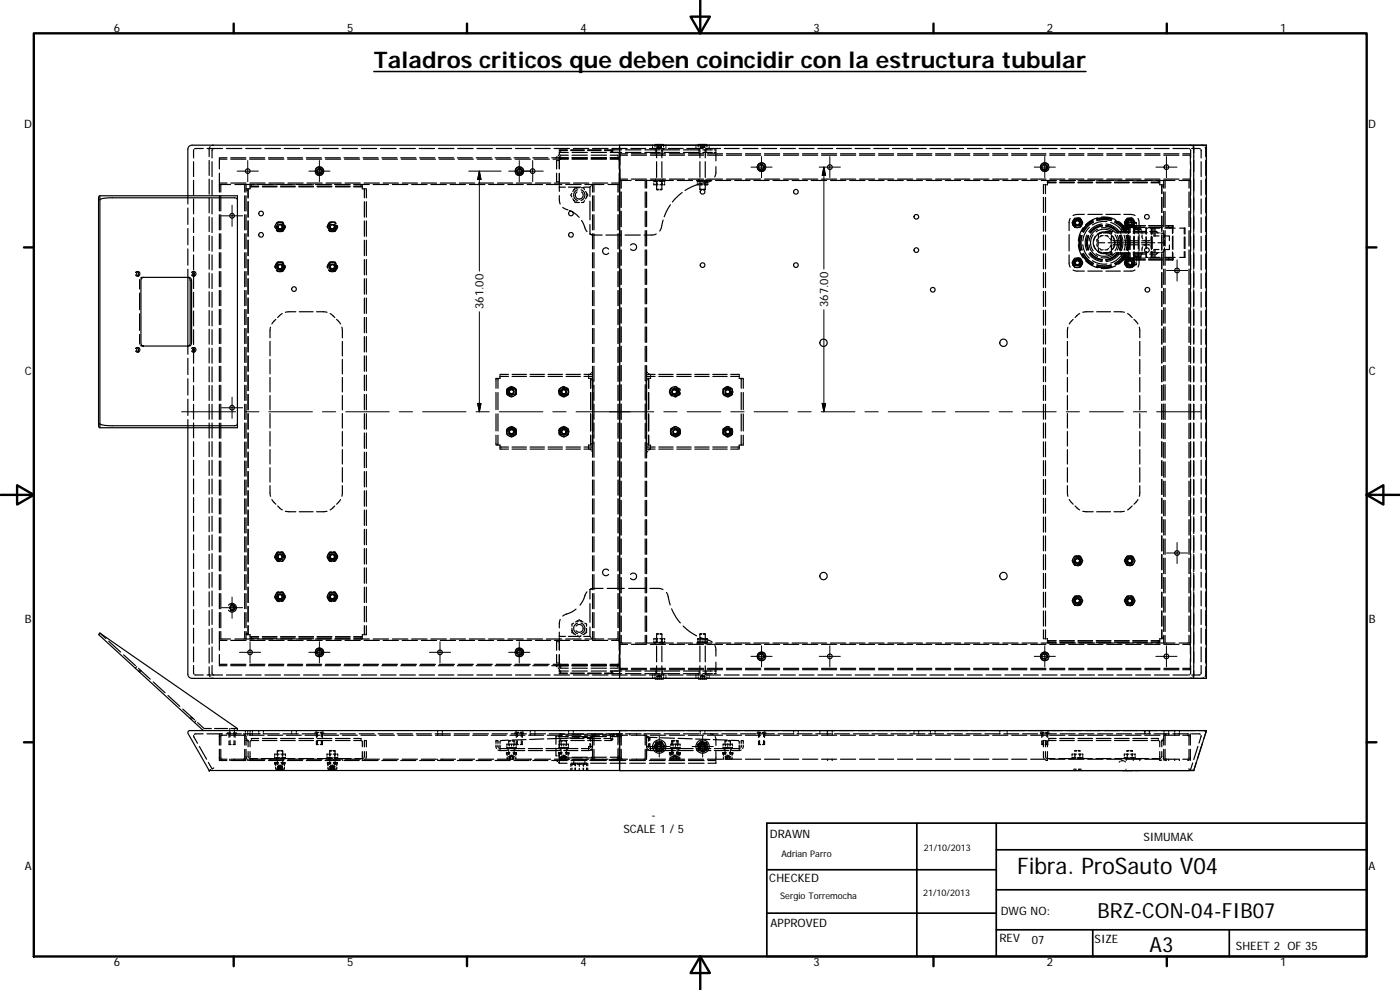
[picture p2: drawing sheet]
<svg xmlns="http://www.w3.org/2000/svg" width="420mm" height="297mm" viewBox="0 0 420 297" stroke-linecap="round" stroke-linejoin="round" font-family="sans-serif">
<defs><g id="words">
<g font-size="6.9">
<text x="112.2" y="20.3">Taladros criticos que deben coincidir con la estructura tubular</text>
<text x="305.3" y="262.2">Fibra. ProSauto V04</text>
</g>
<g font-size="6.3">
<text x="329.4" y="275.4">BRZ-CON-04-FIB07</text>
<text x="345" y="285.6">A3</text>
</g>
<g font-size="3.5">
<text x="34.2" y="9.6">6</text>
<text x="104.2" y="9.6">5</text>
<text x="174.2" y="9.6">4</text>
<text x="244.2" y="9.6">3</text>
<text x="314.2" y="9.6">2</text>
<text x="384.2" y="9.6">1</text>
<text x="7.3" y="38.4">D</text>
<text x="410.6" y="38.4">D</text>
<text x="145.1" y="92.8" transform="rotate(-90 145.1 92.8)">361.00</text>
<text x="248.5" y="92.1" transform="rotate(-90 248.5 92.1)">367.00</text>
<text x="7.4" y="112.6">C</text>
<text x="410.8" y="112.6">C</text>
<text x="7.4" y="186.9">B</text>
<text x="410.8" y="186.9">B</text>
<text x="195.6" y="245.8">-</text>
<text x="187.1" y="250">SCALE 1 / 5</text>
<text x="231.1" y="251.4">DRAWN</text>
<text x="343.2" y="252.3">SIMUMAK</text>
<text x="7.4" y="261.1">A</text>
<text x="410.8" y="261.1">A</text>
<text x="230.9" y="264.6">CHECKED</text>
<text x="300.3" y="274.5">DWG NO:</text>
<text x="231.3" y="278.2">APPROVED</text>
<text x="299.9" y="282.6">REV</text>
<text x="309.7" y="283.3">07</text>
<text x="328.5" y="283">SIZE</text>
<text x="370.9" y="285.1">SHEET 2 OF 35</text>
<text x="34.2" y="289.9">6</text>
<text x="104.2" y="289.9">5</text>
<text x="174.2" y="289.9">4</text>
<text x="244.2" y="289.9">3</text>
<text x="314.2" y="289.9">2</text>
<text x="384.2" y="289.9">1</text>
</g>
<g font-size="2.7">
<text x="234.5" y="257.1">Adrian Parro</text>
<text x="277.3" y="255.2">21/10/2013</text>
<text x="234.2" y="269.7">Sergio Torremocha</text>
<text x="277" y="268.7">21/10/2013</text>
</g>
</g></defs>
<g fill="none" stroke="#000" stroke-width=".36">
<path d="M30 58.7v69.6M30 58.7h41.3v69.6h-41.3M30 58.7l-.4 .7v68.3l.4 .6M58.1 48.5v4.5M58.1 54.1v4.5M58.1 59.7v4.5M58.2 44.9l-.1 2.5M61 44.6h-2.6M62.2 44.6h4.6M62.8 48.1v4.5M62.8 53.7v4.6M62.8 59.4v4.5"/>
<path d="M62.8 44.7v2.3M63.1 44l-.3 .6M63.6 48.5v4.5M63.6 54.1v4.5M63.6 59.7v4.5M63.7 44.9l-.1 2.5M64.1 43.6l-.5 .1M64.2 44.6l-.3 .1M65.8 47.8h2.3M65.8 54.9h2.3M65.8 52v2.8M65.8 55.1v.3"/>
<path d="M65.8 47.9v2.8M65.8 55.4h.3M65.8 55.4v2.2M65.8 58.7v4.6M66.3 55.4v2.2M66.3 58.7v4.6M66.4 55.4h2.8M68 44.6h4.6M68.1 47.3h-2.3v.3M69.2 47.8h4.6M69.2 47.3h4.6M69.3 54.9h4.5"/>
<path d="M70.5 55.4h2.8M71.3 59.9l-.3-.3-.6-.2h-37.6l-1.7 .1-1.1 .4M73.4 55.4v2.2M73.4 58.7v4.6M73.6 55.4h.2M73.8 44.6h4.6M73.8 57h.3M73.8 55.4h2.4M73.8 55.4v2.2M73.8 58.7v4.6M73.8 56.6h.3M74.3 57h.2"/>
<path d="M74.3 56.6l.2 .2M74.5 57v2.4M74.5 56.6h.1M74.5 56.9v.1M74.9 47.3h4.5M74.9 47.8h4.6M75 54.9h4.6M75 56.4l-.2 .2M75 56v.3M75 55.9l.2 .1M75.2 55.4l-.2 .2M75.4 55.4v.1"/>
<path d="M75.4 55.8v.1h2.2M77.3 55.4h4.6M77.6 55.4h-2.3M77.6 56h-2.3M78.7 55.9h4.4M78.7 55.4h4.4M78.7 56h4.4M79.5 44.6h4.7M80.6 47.3h4.5M80.6 47.8h4.6M80.7 54.9h4.6M83.1 55.4h4.6"/>
<path d="M84.2 55.9h4.4M84.2 55.4h4.4M84.2 56h4.4M85.3 44.6h4.6M86.2 47.3h4.6M86.3 47.8h4.6M86.4 54.9h4.6M88.9 55.4h4.6M89.7 55.9h4.4M89.7 55.4h4.4M89.7 56h4.4M91.1 44.6h4.6"/>
<path d="M91.9 47.3h4.5M92 47.8h4.6M92.1 54.9h4.6M94.6 55.4h4.7M94.8 50.6a1.3 1.3 0 0 1 1.9-.2 1.3 1.3 0 0 1 0 1.9 1.3 1.3 0 0 1-1.9-.2M95.1 50.9a.89 .89 0 0 0 .8 1.3 .89 .89 0 0 0 .7-1.3M95.2 55.9h4.4M95.2 56h4.4M95.2 55.4h4.4M95.4 50.6a.9 .9 0 0 1 1.4 .7 .9 .9 0 0 1-1.4 .8M96.9 44.6h4.6M97.6 47.3h4.5"/>
<path d="M97.7 47.8h4.5M97.8 54.9h4.6M100.4 55.4h4.6M100.7 55.9h4.4M100.7 56h4.4M100.7 55.4h4.4M102.6 44.6h4.7M103.2 47.3h4.6M103.4 47.8h4.5M103.6 54.9h4.5M106.2 55.4h2.3M106.2 56h2.3"/>
<path d="M106.2 55.4h4.6M108.3 55.4v.1M108.3 55.8v.1h-2.1M108.4 44.6h4.7M108.6 55.4l.1 .2M108.7 56.4l.3 .2M108.7 56v.3M108.7 55.9l-.1 .1M108.9 47.3h4.5M109.1 47.8h4.5M109.1 56.6h.3M109.3 54.9h4.5"/>
<path d="M109.4 56.6h.1M109.4 56.6v.2M109.4 56.9v2.5M109.7 56.6l.2 .2M109.9 56.9v2.5M112 55.4h4.6M114.2 44.6h4.7M114.6 47.3h4.5M114.8 47.8h4.5M115 54.9h4.6M117.8 55.4h4.6M120 44.6h4.7"/>
<path d="M120.3 47.3h4.5M120.4 47.8h4.6M120.7 54.9h4.6M123.5 55.4h4.7M125.8 44.6h4.6M125.9 47.3h4.5M126.1 47.8h4.6M126.4 54.9h4.6M129.3 55.4h4.7M131.6 47.3h4.5M131.6 44.6h4.6M131.8 47.8h4.6"/>
<path d="M132.2 54.9h4.5M135.1 55.4h4.6M137.3 47.3h4.5M137.4 44.6h4.6M137.5 47.8h4.6M137.9 54.9h4.5M140.9 55.4h4.6M142.9 47.3h4.6M143.1 44.6h4.7M143.2 47.8h4.6M143.6 54.9h4.6M146.7 55.4h4.6"/>
<path d="M148.6 47.3h4.5M148.9 47.8h4.5M148.9 44.6h4.7M149.3 54.9h4.6M152.4 55.4h4.6M154.3 47.3h4.5M154.6 47.8h4.5M154.7 44.6h4.7M154.8 50.6a1.29 1.29 0 0 1 1.9-.2 1.29 1.29 0 0 1 0 1.9 1.29 1.29 0 0 1-1.9-.2M155 54.9h4.5M155.1 50.9a.89 .89 0 0 0 .7 1.3 .89 .89 0 0 0 .8-1.3M155.4 50.6a.89 .89 0 0 1 1.3 .7 .89 .89 0 0 1-1.3 .8"/>
<path d="M158.2 55.4h4.6M159.9 47.3h4.6M160.3 47.8h4.5M160.5 44.6h4.6M160.7 54.9h4.6M164 55.4h4.6M166 47.8h4.5M166.3 44.6h4.6M166.4 54.9h4.6M167 52v2.5h.3M167.2 47l-.4 .3M167.3 48.2h-.3v2.5"/>
<path d="M167.6 48.2h.3M167.6 54.5h.3M167.9 46.4l-.4 .3M167.9 46.8v3.9M167.9 52v3.6M167.9 55.9v1.5M167.9 56.2h1.8M167.9 58.7v1.6l.2 .9M167.9 45.5v.2M168 45.7l-.1 .6M168 47.3h-2.4M168 45l-.1 .2"/>
<path d="M168.1 45.7h.1M168.1 47.3h.1M168.1 45h2.2M168.2 47.6v.2M168.2 45.7h2.3M168.2 47.3h2.3M168.2 45.6v.1M168.2 47.7v.1M168.2 47.3v.1M168.2 47.1v.2M168.3 47.6l-.1 .2M168.5 47.4l-.3-.1v.3h2.3"/>
<path d="M168.6 47.3l-.1 .1M169.8 55.4h4.6M170.3 45.2h-2.1v.1M170.5 46.6h-2.3v.2M170.6 56.2h3.7M171.3 45.2h4.1M171.3 45h4.1M171.6 58l-.3 .5 .3 .6M171.7 45.7h4.6M171.7 47.3h4.6M171.7 47.6h4.6M171.7 46.6h4.6"/>
<path d="M171.7 47.8h4.6M171.9 59.6l.3 .6M172.1 44.6h4.6M172.1 54.9h4.6M172.2 56.9l-.3 .6M172.3 56.7l-.1 .2M172.6 56.7l-.4 .2M172.8 56.3l-.3 .2M173.2 57.6a1.18 1.18 0 0 0-.2 1.7 1.18 1.18 0 0 0 1.7 0 1.18 1.18 0 0 0-.2-1.7M173.2 56.3l-.3 .2M173.3 56.9a1.68 1.68 0 0 0-1.1 1.6 1.68 1.68 0 0 0 1.1 1.6M173.9 56.3h-.9"/>
<path d="M174.4 56.9a1.68 1.68 0 0 1 1.1 1.6 1.68 1.68 0 0 1-1.1 1.6M174.5 56.3h.6l.3 .6M175.5 55.4h2.3M175.7 57.4l.4 .6M176.1 59.1l-.4 .6M176.1 58l.1 .2M176.1 58v.3M176.1 58.7v.4M176.2 58.9l-.1 .2M176.3 58.3v.4M176.4 45.2h4M176.4 45h4"/>
<path d="M177 56.2v2.7M177.3 55.9l-.3 .3h-1.8M177.4 45.7h4.6M177.4 47.3h4.6M177.4 47.6h4.6M177.4 46.6h4.6M177.4 47.8h4.6M177.8 55.4v2.2M177.8 58.7v4.6M177.8 55.4l-.2 .2M177.8 44.6h4.7M177.8 55.4h.3"/>
<path d="M177.8 54.9h4.6M178.3 55.4v2.2M178.3 58.7v4.6M178.4 55.4h2.8M181.4 45.2l2.1 .1M181.4 45h2.2M183.1 47.3h2.5M183.1 45.7h3.5M183.1 46.6h2.4v.2M183.1 47.6h2.4M183.5 45.4v.2M183.5 45.7h.1"/>
<path d="M183.5 45.6l-.3 .1M183.5 54.9h2.3M183.7 45.3l.2-.1v.1M183.7 45h.2M183.9 45.5v.2M184 45l-.1 .2M184.1 45h2.5M185.3 55.4h-2.8M185.5 47.1v.4M185.5 47.8h.1M185.5 55.4v2.2M185.5 58.7v4.6"/>
<path d="M185.5 47.6l-2.4 .2M185.6 55.4h.2v2.2M185.7 47.8h.1M185.8 45.7v.6M185.8 46.8l-.1 .5M185.8 58.7v4.6M185.8 47.3v.3M185.8 47.9v2.8M185.8 52v2.8M185.8 55.1v.3M185.9 43.6h176.2v159.9h-176.2zM185.9 44.2v158.7"/>
<path d="M186 46.6h2.3M186 53.7h2.3M186 54.1h.3M186 46.7v2.8M186 50.8v2.8M186 53.9v.2M186 54.1v2.4M186 57.6v4.7M186.4 54.1v2.4M186.4 57.6v4.7M186.6 54.1h2.8M187.7 45.7h4.7"/>
<path d="M187.7 45h4.7M188.2 44.6h-4.6M188.3 46.1h-2.3v.3M189.3 44.6h4.5M189.5 46.1h4.5M189.5 46.6h4.5M189.5 53.7h4.5M190.7 54.1h2.8M193.5 45.7h4.7M193.5 45h4.7M193.6 54.1v2.4M193.6 57.6v4.7"/>
<path d="M193.8 54.1h.2M194 54.1h2.4M194 54.1v2.4M194 57.6v4.7M194.9 44.6h4.5M195.2 46.1h4.5M195.2 46.6h4.5M195.2 53.7h4.5M195.8 43.6v.3M195.8 44.2v.4M196.2 54.1v.5M196.2 55v.4h.3"/>
<path d="M196.5 54.1l.1 .3M196.6 44l.1-.7h2.3l.1 .7M196.6 44.5v.5M196.7 55.4h.8M196.8 45v.2M196.8 45.5v.2M196.8 53.7v.2M196.8 54v.4h.6M196.9 46.1v.2M196.9 46.4v.2M197 54.4v.3M197 55.1v.3"/>
<path d="M197 45h.1M197.1 56.8h.1M197.1 56.8h.5M197.1 45v2.3M197.1 48.5v4.7M197.1 54.4v2.4M197.1 54.4v.3M197.1 55.1v.3M197.1 56.9h.5M197.2 44.2h.2M197.2 43.3v.3M197.2 43.9v.3"/>
<path d="M197.2 44.2l.2 .1M197.2 54.1v.5M197.2 55v.4M197.4 44.2h.2M197.4 43.3v.3M197.4 43.9v.3M197.5 54.1h4.6M197.6 44.4h.5M197.6 44.2h.5M197.6 43.3v.3M197.6 43.9v.3M197.6 44.2h-.1"/>
<path d="M197.7 54.4h.7M198 55.4h.9M198.1 44.2h.1M198.1 43.3v.3M198.1 43.9v.3M198.1 56.8h.5M198.2 54.1v.3M198.3 54.1v.3M198.3 44.2h.2M198.3 43.3v.3M198.3 43.9v.3h-.2M198.5 44.2l-.2 .1"/>
<path d="M198.5 54.1v.5M198.5 55v.4M198.5 44.2h.1M198.5 43.3v.3M198.5 43.9v.3M198.5 56.9h-.4M198.6 54.1v.5M198.6 55v.4M198.6 54.4h.4M198.6 45v2.3M198.6 48.5v4.7M198.6 54.4v2.4"/>
<path d="M198.6 56.8h.1M198.7 54.1v.5M198.7 55v.4M198.7 46.1v.2M198.7 46.4v.2M198.8 54.1v.3M198.9 45v.2M198.9 45.5v.2M198.9 53.7v.2M198.9 54v.4M199.1 44.5v.5M199.3 54.4h.2v.3"/>
<path d="M199.3 45.7h4.7M199.3 45h4.7M199.5 55.1v.3h-.3M199.8 43.6v.3M199.8 44.2v.4M200.5 44.6h4.5M200.9 46.1h4.6M200.9 46.6h4.6M200.9 53.7h4.6M203.2 54.1h4.6M204.7 57.8l-2.9 2.8M205.1 45h4.7v.2"/>
<path d="M206.1 44.6h4.5M206.6 46.1h4.6M206.6 46.6h4.6M206.6 53.7h4.6M208.9 43.6v.3M208.9 44.2v.4M209 54.1l4.6 .1-.9 .4-2.5 .5M209.3 55.4l-3.7 1.8M209.3 55.1v.3h.3M209.5 44l.2-.7h2.3l.2 .7M209.5 44.5v.5M209.6 54.4h-.3v.3"/>
<path d="M209.6 54.1v.3M209.7 54.1v.5M209.7 55v.4M209.8 45.5v.2h-4.7M209.8 53.7v.2M209.8 54v.4M209.9 54.4h.5M209.9 46.1v.2M209.9 46.4v.2M210 45v2.3M210 55.4h.9M210 56.8h.1"/>
<path d="M210 56.8h.6M210 48.5v4.7M210.1 54.1l-.1 2.7M210.1 54.1l.1 .5M210.2 56.9h.4M210.2 55v.4M210.2 44.2h.2M210.2 44.2l.2 .1M210.2 43.3v.3M210.2 43.9v.3M210.4 44.2h.2M210.4 43.3v.3"/>
<path d="M210.4 43.9v.3M210.4 54.1v.5M210.4 55v.4M210.6 54.4h.6M210.6 44.4h.5M210.7 43.9v.3h.2M210.7 44.2h-.2M210.7 43.3v.3M210.8 54.1v.3M210.9 45.7h2.9M210.9 45h2.9M211 44.2h.2"/>
<path d="M211 43.3v.3M211 43.9v.3M211 44.2h-.2M211.1 56.8h.6M211.3 54.4v.3M211.3 55.1v.3M211.3 44.2h.1M211.3 44.2h-.2M211.3 43.3v.3M211.3 43.9v.3M211.4 55.4h.7M211.5 44.2l-.2 .1"/>
<path d="M211.5 44.2h.1M211.5 43.3v.3M211.5 43.9v.3M211.5 54.1v.5M211.5 55v.4M211.5 44.2h-.1M211.5 56.9h-.4M211.7 45v2.3M211.7 48.5v4.7M211.7 54.4v2.4M211.7 56.8h-.1M211.8 44.6h4.4"/>
<path d="M211.8 46.1v.2M211.8 46.4v.2M211.9 45v.2M211.9 45.5v.2M211.9 53.7v.2M211.9 54v.4M212 54.4v.3M212 55.1v.3M212.1 54.1v.3h-.5M212.2 44.5v.5M212.3 46.1h4.6M212.3 46.6h4.6"/>
<path d="M212.3 53.7h4.6M212.3 54.1l-.1 .3M212.4 55l-.1 .4M212.4 54.1v.5M212.8 43.6v.3M212.8 44.2v.4M214.3 45h.6v.2M214.7 54.1h4.6M214.9 45.5v.2h-.6M214.9 50l-.1 2.1-.3 1M214.9 45.7v.3M214.9 46.3v2"/>
<path d="M217.4 44.6h4.5M218 46.1h4.6M218 46.6h4.6M218 53.7h4.6M220.5 54.1h4.6M223 44.6h4.5M223.7 46.1h4.6M223.7 46.6h4.6M223.7 53.7h4.6M226.2 54.1h4.6M227.3 50.1a1.29 1.29 0 0 0 .9 1.3 1.29 1.29 0 0 0 1.4-.5M227.8 49.7a.9 .9 0 0 0 .8 1.4 .9 .9 0 0 0 .7-1.4"/>
<path d="M228.2 49.6a.69 .69 0 0 1 1 .6 .69 .69 0 0 1-1 .6M228.3 49.6a.6 .6 0 0 1 .9 .6 .6 .6 0 0 1-.9 .5M228.6 44.6h4.5M229 49.4a.89 .89 0 0 0-1.3 .8 .89 .89 0 0 0 1.3 .7M229.4 46.1h4.6M229.4 46.6h4.6M229.4 53.7h4.6M229.6 49.4a1.3 1.3 0 0 0-1.4-.5 1.3 1.3 0 0 0-.9 1.2M232 54.1h4.6M234.2 44.6h4.5M235.1 46.1h4.6M235.1 46.6h4.6"/>
<path d="M235.1 53.7h4.6M237.7 54.1h4.6M239.8 44.6h4.5M240.8 46.1h4.6M240.8 46.6h4.6M240.8 53.7h4.6M243.5 54.1h4.6M245.4 44.6h4.5M246.6 46.1h4.5M246.6 46.6h4.5M246.6 53.7h4.5M249.2 54.1h4.6"/>
<path d="M251 44.6h4.5M252.2 46.1h4.6M252.2 46.6h4.6M252.2 53.7h4.6M255 54.1h4.6M256.6 44.6h4.5M257.9 46.1h4.6M257.9 46.6h4.6M257.9 53.7h4.6M260.7 54.1h4.6M262.2 44.6h4.6M263.7 46.1h4.5"/>
<path d="M263.7 46.6h4.5M263.7 53.7h4.5M266.5 54.1h4.6M267.9 44.6h4.5M269.4 46.1h4.5M269.4 46.6h4.5M269.4 53.7h4.5M272.2 54.1h4.6M273.5 44.6h4.5M275.1 46.1h4.5M275.1 46.6h4.5M275.1 53.7h4.5"/>
<path d="M278 54.1h4.6M279.1 44.6h4.5M280.8 46.1h4.5M280.8 46.6h4.5M280.8 53.7h4.5M283.7 54.1h4.6M284.7 44.6h4.5M286.5 46.1h4.6M286.5 46.6h4.6M286.5 53.7h4.6M289.5 54.1h4.6M290.3 44.6h4.5"/>
<path d="M292.2 46.1h4.6M292.2 46.6h4.6M292.2 53.7h4.6M295.2 54.1h4.6M295.9 44.6h4.5M297.9 46.1h4.6M297.9 46.6h4.6M297.9 53.7h4.6M301 54.1h4.6M301.6 44.6h4.4M303.6 46.1h4.6M303.6 46.6h4.6"/>
<path d="M303.6 53.7h4.6M306.7 54.1h4.6M307.1 44.6h4.5M309.3 46.1h4.6M309.3 46.6h4.6M309.3 53.7h4.6M312.3 50.1a1.29 1.29 0 0 0 .9 1.3 1.29 1.29 0 0 0 1.4-.5M312.5 54.1h4.6M312.7 44.6h4.5M312.8 49.7a.9 .9 0 0 0 .7 1.4 .9 .9 0 0 0 .8-1.4M313.1 55.7v2.4M313.1 59.2v4.6"/>
<path d="M313.2 49.6a.69 .69 0 0 1 1.1 .6 .69 .69 0 0 1-1.1 .6M313.3 49.6a.6 .6 0 0 1 .8 .6 .6 .6 0 0 1-.8 .5M313.4 55.4l-.3 .2M313.6 55.4l.2 .2M313.8 55.7v2.4M313.8 59.2v4.6M313.8 55.4h.1M314 49.4a.9 .9 0 0 0-1.4 .8 .9 .9 0 0 0 1.4 .7M314.4 54.7l.1 .1M314.4 55.2l-.3 .2M314.4 54.8v.2M314.5 54.3l-.1 .2"/>
<path d="M314.6 49.4a1.3 1.3 0 0 0-1.4-.5 1.3 1.3 0 0 0-.9 1.2M314.8 54.1v.3M314.8 54.5v.2h2.1M315 46.1h4.6M315 46.6h4.6M315 53.7h4.6M316.9 54.3h-2.3M316.9 54.8h-2.3M318 54.7h4.4M318 54.3h4.4M318 54.8h4.4M318.2 54.1h4.6"/>
<path d="M318.4 44.6h4.5M320.7 46.1h4.6M320.7 46.6h4.6M320.7 53.7h4.6M323.5 54.7h4.4M323.5 54.3h4.4M323.5 54.8h4.4M323.9 54.1h4.6M324 44.6h4.5M326.4 46.1h4.6M326.4 46.6h4.6M326.4 53.7h4.6"/>
<path d="M329 54.7h4.4M329 54.3h4.4M329 54.8h4.4M329.6 44.6h4.5M329.7 54.1h4.6M332.2 46.1h4.5M332.2 46.6h4.5M332.2 53.7h4.5M334.5 54.7h4.4M334.5 54.3h4.4M334.5 54.8h4.4M335.2 44.6h4.5"/>
<path d="M335.5 54.1h4.6M337.9 46.1h4.5M337.9 46.6h4.5M337.9 53.7h4.5M340 54.7h4.4M340 54.3h4.4M340 54.8h4.4M340.8 44.6h4.5M341.2 54.1h4.6M343.6 46.1h4.5M343.6 46.6h4.5M343.6 53.7h4.5"/>
<path d="M345.5 54.3h2.3M345.5 54.8h2.3M346.4 44.6h4.5M347 54.1h2.2M347.7 54.1v.3M347.7 54.5v.2h-2.2M347.9 54.3l.2 .2M348.1 54.7l-.2 .1M348.1 55.2l.2 .2M348.1 54.8v.2M348.5 55.4h.2M348.7 55.9v2.2"/>
<path d="M348.7 59.2v4.6M348.7 55.9h.1M348.7 55.7v.2M348.8 55.4l-.1 .2M349 55.9h.2M349 55.4h.2M349.2 54.1h.3M349.2 54.1v2.4M349.2 57.6v4.7M349.3 46.1h4.5M349.3 46.6h4.5M349.3 53.7h4.5"/>
<path d="M349.7 54.1v2.4M349.7 57.6v4.7M349.8 54.1h2.8M352 44.6h4.5M355 46.1h2.2v.3M355 46.6h2.2M355 53.7h2.2M356.7 54.1h-2.8M356.7 44.6h.3M356.8 54.1v2.4M356.8 57.6v4.7M357 54.1h.2v2.4"/>
<path d="M357 43.6l.6 .1M357.2 44.9l.1 2.5M357.2 57.6v4.7M357.2 46.7v2.8M357.2 50.8v2.8M357.2 53.9v.2M357.3 48.5v4.5M357.3 54.1v4.5M357.3 59.7v4.5M357.6 44.6h2.6M358 44l.3 .6M358.3 43.6v14.7"/>
<path d="M358.3 58.4v5.5M360.4 44.9l.1 2.5M360.5 48.5v4.5M360.5 54.1v4.5M360.5 59.7v4.5M360.6 43.6l.6 .1M361.7 44.2l.2 .5v2.3M361.9 48.1v4.5M361.9 53.7v4.6M361.9 59.4v4.5M362.1 45.8v-2.2h-304.4a1.19 1.19 0 0 0-1.3 1.1v16.5M362.1 47v4.5"/>
<path d="M362.1 52.7v4.6M362.1 58.4v4.6M56.4 62.4v4.9M56.4 68.6v4.8M56.4 74.7v4.9M58.1 65.3v4.5M58.1 70.9v4.5M58.1 76.5v4.5M62.8 65v4.5M62.8 70.6v4.5M62.8 76.3v4.5M63.6 65.3v4.5"/>
<path d="M63.6 70.9v4.5M63.6 76.5v4.5M65.8 64.4v4.6M65.8 70.1v4.6M65.8 75.8v4.6M66.3 64.4v4.6M66.3 70.1v4.6M66.3 75.8v4.6M73.4 64.4v4.6M73.4 70.1v4.6M73.4 75.8v4.6M73.8 64.4v4.6"/>
<path d="M73.8 70.1v4.6M73.8 75.8v4.6M74.5 60.5v4.7M74.5 66.3v4.6M74.5 72.1v4.6M74.5 77.9v4.6M82.7 79.6l-.3 .5 .3 .4M82.7 67.6l-.3 .5 .3 .4M82.9 69l.8 .5 .9-.1M83 69l.2 .4h.6M83 69.1l.2 .1M83.2 79.9a.83 .83 0 0 0 1.1 .9"/>
<path d="M83.2 67.9a.81 .81 0 0 0 1.1 .9M83.2 78.9l-.2 .1M83.2 66.9l-.2 .1M83.3 67a1.29 1.29 0 0 1 1.9 .5 1.29 1.29 0 0 1-.7 1.7 1.29 1.29 0 0 1-1.7-.8M83.4 67.2a1.05 1.05 0 0 0-.1 1.5 1.05 1.05 0 0 0 1.5 0 1.05 1.05 0 0 0-.1-1.5M83.4 79.2a1.05 1.05 0 0 0-.1 1.5 1.05 1.05 0 0 0 1.5 0 1.05 1.05 0 0 0-.1-1.5M83.4 67.9l.1 .4M83.4 69.3l.3 .1M83.5 79.7l-.1 .6 .7 .4M83.7 68.5l.3 .1M83.7 79.6l-.3 .3M83.7 78.6l-.3 .2"/>
<path d="M83.7 66.7l-.3 .1M83.7 79.5a.64 .64 0 0 0 0 1.1 .64 .64 0 0 0 1-.5M83.8 78.6h-.6l-.2 .5M83.8 66.7h-.6l-.2 .4M83.8 67.5a.65 .65 0 0 0-.3 .8 .65 .65 0 0 0 .9 .3 .65 .65 0 0 0 .2-.9M83.9 67.2a.81 .81 0 0 1 .9 1.1 .81 .81 0 0 1-1.4 .3M84.1 67.4l.3 .2M84.3 79.5h-.4M84.3 78.6h.5l.3 .5M84.3 66.7h.5l.3 .4M84.3 68.8l.1 .2M84.4 79.6l.2 .1"/>
<path d="M84.5 79.4a.82 .82 0 0 0-1.3 .6M84.5 79.4a.82 .82 0 0 1-.1 1.4M84.5 79.4a.82 .82 0 0 1 0 1.4M84.5 67.3a.84 .84 0 0 1 0 1.5M84.5 68.8h-.2M84.5 68.8l.1 .2M84.5 69.2l.1 .2M84.5 67.6a.65 .65 0 0 0-1.1 .2 .65 .65 0 0 0 .8 .9M84.5 68.7l.1 .2M84.6 68.4l-.3 .2M84.6 67.8v.3M84.6 79.7l.1 .6-.6 .4"/>
<path d="M84.6 79.7v.2M84.7 69.4h-.1M84.7 69.2l.1 .1M84.7 68.6l.1 .2M84.7 69.1l.1 .2M84.8 69.3l-.1 .1M84.8 69l.2 .2M85.1 67a1.49 1.49 0 0 0-1.7-.3 1.49 1.49 0 0 0-.8 1.5M85.1 79a1.47 1.47 0 0 0-1.7-.3 1.47 1.47 0 0 0-.8 1.5M85.1 69l-.3 .4h-.5M85.4 79.6l.3 .5-.3 .4M85.4 67.6l.3 .5-.3 .4"/>
<path d="M85.5 79.7v.2M85.5 67.7v.2M85.5 68.2v.2M85.5 67.8l-.1 .9-.6 .6M85.5 79.8l-.1 .9-.6 .6M98.4 67.6l-.3 .5 .3 .4M98.4 79.6l-.3 .5 .3 .4M98.5 79.9a1.29 1.29 0 0 1 1.5-1.1 1.29 1.29 0 0 1 1 1.7 1.29 1.29 0 0 1-1.8 .7M98.6 69l.9 .5 .8-.1M98.7 69l.2 .4h.6M98.7 69.1l.2 .1M98.9 79.9a.83 .83 0 0 0 1.1 .9"/>
<path d="M98.9 67.9a.81 .81 0 0 0 1.1 .9M98.9 66.9l-.2 .1M98.9 78.9l-.2 .1M99.1 79.6a.8 .8 0 0 1 1.4 .1 .8 .8 0 0 1-.8 1.1M99.1 68a.64 .64 0 0 1 1-.5 .64 .64 0 0 1-.1 1.1M99.1 67.2a1.05 1.05 0 0 0-.1 1.5 1.05 1.05 0 0 0 1.5 0 1.05 1.05 0 0 0-.1-1.5M99.1 79.2a1.05 1.05 0 0 0-.1 1.5 1.05 1.05 0 0 0 1.5 0 1.05 1.05 0 0 0-.1-1.5M99.2 68.1l.1 .4M99.2 69.3l.1 .1M99.2 79.8v.4M99.2 67.7l-.1 .6 .6 .4M99.3 66.7l-.1 .1"/>
<path d="M99.3 78.6l-.1 .2M99.4 67.5l-.2 .4M99.4 67.3a.8 .8 0 0 0-.1 1.4 .8 .8 0 0 0 1.3-.6M99.5 66.7h-.6l-.2 .4M99.5 78.6h-.6l-.2 .5M99.5 68.6l.2 .1M99.6 67.5h.4M99.7 79.4l-.4 .2M99.7 66.7a1.3 1.3 0 0 0-1.3 1.5 1.3 1.3 0 0 0 1.6 1.1 1.3 1.3 0 0 0 1-1.7M99.8 79.4a.65 .65 0 0 0-.6 .9 .65 .65 0 0 0 1.1 .1M99.9 79.4l.3 .3M99.9 68.6l-.2 .1"/>
<path d="M100 66.7h.6l.2 .4M100 78.6h.6l.2 .5M100 68.8l.1 .2M100 68.8h.1M100.2 67.6l.2 .4M100.2 68.8l.1 .2M100.2 68.8h-.1M100.2 69.2l.1 .2M100.2 79.4a.84 .84 0 0 1 0 1.4M100.2 67.3a.86 .86 0 0 1 0 1.5M100.2 68.7l.1 .2M100.3 67.7l.1 .6-.7 .4"/>
<path d="M100.3 79.7a.67 .67 0 0 1-.6 1 .67 .67 0 0 1-.5-1M100.3 79.9v.4M100.3 68.2l-.2 .4M100.4 68.6l.1 .2M100.4 69.2l.1 .1M100.4 69.1l.1 .2M100.5 69.3l-.2 .1M100.6 69v.2M100.8 79a1.47 1.47 0 0 0-1.7-.3 1.47 1.47 0 0 0-.8 1.5M100.8 67a1.48 1.48 0 0 0-1.7-.3 1.48 1.48 0 0 0-.8 1.5M100.8 69l-.2 .4h-.6M101.1 67.6l.3 .5-.3 .4"/>
<path d="M101.1 79.6l.3 .5-.3 .4M101.1 67.7v.2M101.1 68.2v.2M101.1 79.7v.2M101.2 79.8l-.1 .9-.6 .6M101.2 67.8l-.1 .9-.6 .6M109.4 60.5v4.7M109.4 66.3v4.6M109.4 72.1v4.6M109.4 77.9v4.6M109.9 60.5v4.7M109.9 66.3v4.6"/>
<path d="M109.9 72.1v4.6M109.9 77.9v4.6M168.9 62.2l1.6 .8M170.9 63.2l1.6 .8 1.3 1.2M172.2 60.2l.1 .1M172.2 60.2l.4 .1M172.5 60.6l.3 .1M172.9 60.6l.3 .1M173.9 60.7h-.9M174.5 66.2l1.7 3.3M175.4 60.2l-.3 .5h-.6M177 60.4v5.6"/>
<path d="M177 67.4v2.8M177 70.2l.3 .1zM177.2 70.3l.8 .2h2.7M177.6 70.4l.2 .1M177.8 64.4v4.6M177.8 70.1v4.6M177.8 75.8v4.6M177.8 70.5h.1M178.3 64.4v4.6M178.3 70.1v4.6M178.3 75.8v4.6M181.9 70.5h4.5"/>
<path d="M182.6 74.7a1 1 0 0 0-1.4-.1 1 1 0 0 0 0 1.5 1 1 0 0 0 1.4-.2M185.5 64.4v4.6M185.5 70.1v4.6M185.5 75.8v4.6M185.8 64.4v4.6M185.8 70.1v4.6M185.8 75.8v4.6M186 63.4v4.6M186 69.2v4.6M186 75v4.6M186.4 63.4v4.6M186.4 69.2v4.6"/>
<path d="M186.4 75v4.6M187.6 70.5h4.6M189.2 73.6a.99 .99 0 0 1 1.5-.2 .99 .99 0 0 1 0 1.5 .99 .99 0 0 1-1.5-.2M193.6 63.4v4.6M193.6 69.2v4.6M193.6 75v4.6M194 63.4v4.6M194 69.2v4.6M194 75v4.6M196.9 70.2l-.9 .3h-2.7M199 66l-.5 2.4-.5 .9M201.2 61.4l-1.9 3.6"/>
<path d="M313.1 64.9v4.5M313.1 70.5v4.5M313.1 76.1v4.6M313.8 64.9v4.5M313.8 70.5v4.5M313.8 76.1v4.6M320.9 76.5v2.8l.3 .8M320.9 70.4v4.9M321.2 65.6l-.3 .8v2.8M321.9 66.5v.2M321.9 67v.2M321.9 78.5v.2"/>
<path d="M321.9 79v.2M322 79.4v.1M322 78.4l-.3 .4 .3 .5M322 67.4v.1M322 66.4l-.3 .4 .3 .5M322 79.5h.1M322 79.5a1.76 1.76 0 0 0 2.2 .7l.2-.4M322 67.6a1.78 1.78 0 0 0 2.2 .6l.2-.4M322 67.5v.1M322.2 79.3l-.2 .1M322.2 67.3l-.2 .1M322.3 79.5h-.3"/>
<path d="M322.3 67.5l-.3 .1M322.3 79.8l.2 .4h.6M322.3 79.5l-.2 .1M322.3 67.5l-.2 .1M322.3 67.8l.2 .4h.6M322.4 77.7l-.5 .8 .1 .9M322.4 79.7l-.2 .1M322.4 65.8l-.5 .7 .1 .9M322.4 67.7l-.2 .1M322.5 79.8a1.31 1.31 0 0 1 0-2 1.31 1.31 0 0 1 2 .3 1.31 1.31 0 0 1-.5 1.9M322.5 79.1l.1 .1M322.5 79.1l-.1 .1"/>
<path d="M322.5 67.1l.1 .1M322.5 67.1l-.1 .1M322.5 67.3l.4 .4 .5 .1M322.5 79.3l.9 .5M322.6 79.2v.1M322.6 67.2v.1M322.6 79.3l-.2 .1M322.6 67.3l-.2 .1M322.6 67.3a.86 .86 0 0 0 1.5 0M322.6 79.3a.83 .83 0 0 0 1.5 0M322.7 79.4h-.2M322.7 67.4h-.2"/>
<path d="M322.7 67.7a1.05 1.05 0 0 1-.1-1.6 1.05 1.05 0 0 1 1.5 0 1.05 1.05 0 0 1-.1 1.6M322.7 79.7a1.05 1.05 0 0 1-.1-1.6 1.05 1.05 0 0 1 1.5 0 1.05 1.05 0 0 1-.1 1.6M322.8 79.5l-.2 .1M322.8 66.9l.1 .3M322.8 67.5l-.2 .1M322.8 78.6v.4M322.8 78.5a.65 .65 0 0 0 .5 1 .65 .65 0 0 0 .6-.9M322.9 79.2l.3 .2M323 66.3l-.2 .4M323.1 77.4h-.6l-.2 .5M323.1 65.4h-.6l-.2 .5M323.1 67.4h.4"/>
<path d="M323.2 65.4a1.42 1.42 0 0 1 1.5 .9 1.42 1.42 0 0 1-.5 1.7M323.2 77.4a1.44 1.44 0 0 1 1.5 .9 1.44 1.44 0 0 1-.5 1.7M323.2 66.2l.4 .1M323.3 78.2l-.4 .2M323.4 78a.82 .82 0 0 1 .6 1.3M323.4 78a.79 .79 0 0 0-.8 1.2M323.4 66a.82 .82 0 0 0-.9 1.1M323.4 78a.85 .85 0 0 0-.9 1.1M323.4 65.9l-.9 .5M323.4 77.9l-.9 .5M323.5 78.3l.3 .2M323.5 65.9l.6 .1 .3 .4"/>
<path d="M323.5 77.9l.6 .1 .3 .4M323.6 77.4h.6l.2 .5M323.6 65.4h.6l.2 .5M323.6 73.4l.4 1.8 1.1 2.2M323.8 65.4l.1 .2M323.8 77.4l.1 .2M323.8 66.3a.66 .66 0 0 1-.2 1.1 .66 .66 0 0 1-.9-.6M323.8 79.3l-.4 .1M323.8 66.4l.2 .4M323.9 67.2a.66 .66 0 0 0-.5-1 .66 .66 0 0 0-.6 1M323.9 67l-.2 .4M323.9 68.1l-.1 .1"/>
<path d="M323.9 78.7v.5a.66 .66 0 0 0-.5-1 .66 .66 0 0 0-.6 1M324.2 65.7l.2 .1M324.2 77.7l.2 .1M324.2 67a.8 .8 0 0 0-1.1-.9 .8 .8 0 0 0-.2 1.4M324.2 70.5a7.2 7.2 0 0 0 0 4.7M324.3 70.5a7.2 7.2 0 0 0 0 4.7M324.3 70.6a7.7 7.7 0 0 0 0 4.5M324.4 67.3l-.3 .4-.6 .1M324.4 79.3l-.3 .4-.6 .1M324.5 67.5a1.3 1.3 0 0 0-.6-1.8 1.3 1.3 0 0 0-1.8 .7 1.3 1.3 0 0 0 1 1.7M324.7 76.2a7.6 7.6 0 0 0 3.3 3.3 7.4 7.4 0 0 1-3.3-3.3zM324.7 66.4l.3 .4-.3 .5"/>
<path d="M324.7 78.4l.3 .4-.3 .5M324.7 70.7a7.5 7.5 0 0 0 0 4.3 6.7 6.7 0 0 1 0-4.3zM324.8 76.2a7.4 7.4 0 0 0 3.2 3.2M325 73.4a6.3 6.3 0 0 0 1.9 4.1M325.1 68.3l-1.1 2.2-.4 1.8M325.1 69.7l1.1-1.6 2-1.5-1.6 1.1-1.4 2M325.1 76l1.1 1.6 2 1.5-1.6-1.1-1.4-2M325.4 64.3h-2.1l-1.3 .4M325.8 78.2l1.5 1.2 2.2 .9M326.2 67.4l1.8-1.2a7.6 7.6 0 0 0-3.3 3.2zM326.2 70.5a5.7 5.7 0 0 0 0 4.7M326.5 64.3h4.3"/>
<path d="M326.5 70.7a5.1 5.1 0 0 0 0 4.3M326.6 70.7a5.2 5.2 0 0 0 0 4.3M326.7 70.8a5.2 5.2 0 0 0 0 4.1M326.8 76.2a5.9 5.9 0 0 0 4 2.3M326.8 73.4a4.7 4.7 0 0 0 2.6 3.6M326.9 68.2a6.3 6.3 0 0 0-1.9 4.1M327.1 75.9a5.2 5.2 0 0 0 3.7 2.2M327.2 69.8a5.1 5.1 0 0 1 3.6-2.1 4.8 4.8 0 0 0-3.6 2.1M327.2 75.9a5 5 0 0 0 3.6 2.1M327.2 75.8a5.2 5.2 0 0 0 3.6 2.1M327.8 78.2a6.3 6.3 0 0 0 4.4 1M328 66.3a7.4 7.4 0 0 0-3.2 3.2"/>
<path d="M328.1 70.5a3.9 3.9 0 0 0 0 4.7M328.3 73.5a3.1 3.1 0 0 0 4 2.3M328.7 70.9a3.2 3.2 0 0 0 0 3.8M329 76.1a4 4 0 0 0 4.7 0M329 69.6a3.9 3.9 0 0 1 4.7 0M329 65.7l2-.4 2.7 .4-2.7-.3-2 .3M329 79.9l2 .4 2.7-.3-2 .3-2.7-.3M329.1 65.8l1.9-.3 2.6 .3M329.1 79.9l1.9 .3 2.6-.3M329.2 79.5a6.8 6.8 0 0 0 4.3 0M329.2 66.2a6.8 6.8 0 0 1 4.3 0 6.8 6.8 0 0 0-4.3 0M329.2 79.5a6.9 6.9 0 0 0 4.3 0"/>
<path d="M329.2 73.1v.6M329.2 73.8l.4 .4M329.4 68.7a4.6 4.6 0 0 0-2.6 3.6M329.4 70.2a3.3 3.3 0 0 1 3.9 0M329.4 75.5a3.3 3.3 0 0 0 3.9 0M329.5 65.3l-2.2 1-1.5 1.2M329.6 72.8v.8M329.6 72.8h1.9M329.6 72.1v.7M329.6 74.4l.2 1M329.6 71.5l-.4 .4v.7M329.8 70.3l-.2 1"/>
<path d="M329.9 75.6l.8 .1M330 74.5l.4 .5M330.4 70.8l-.4 .3M330.4 70.7v.1M330.5 68.4a4.4 4.4 0 0 1 4.2 1.3M330.5 75h.6M330.5 70.7h.6M330.5 65.2h2l2.2 .7M330.7 70l-.8 .1M330.8 67.2a5.8 5.8 0 0 0-4 2.3M330.8 67.6a5.2 5.2 0 0 0-3.7 2.1M330.8 67.8a5 5 0 0 0-3.6 2.1"/>
<path d="M331.2 75.8h2.5M331.6 75h.6M331.6 70.7h.6M331.8 75.8l.1 .3M331.9 67.8a5 5 0 0 1 3.6 2.1M331.9 69.5l-.1 .4M331.9 67.6a5.3 5.3 0 0 1 3.7 2.1M331.9 64.3h4.3M331.9 76.2h2.2M331.9 67.2a5.8 5.8 0 0 1 4 2.3M332.2 66.5a6.6 6.6 0 0 0-4.4 1M332.3 70.7v.1"/>
<path d="M332.3 70.8l.4 .3M332.3 69.8a3.1 3.1 0 0 0-4 2.4M332.6 72.8h3.9M332.7 74.5l-.4 .5M333 71.5l.5 .5v.6M333.3 66.7a6.5 6.5 0 0 1 3.6 2.9M333.3 69.4l.1 .1M333.4 76.2h-.1M333.5 70.5a3.2 3.2 0 0 1 0 4.7M333.5 73.8l-.5 .4M333.5 73.1v.6M333.5 73.7h.1"/>
<path d="M333.5 69.5l.1 .8M333.6 75.4l-.1 .7M333.6 70.8l.1 1.1M333.7 73.8l-.1 1M333.7 69.8l-2.5 .1M334 72.1l2.4 .1M334 70.9a3.2 3.2 0 0 1 0 3.8M334.1 69.4l-2.2 .1M334.5 66.6l2 1.5 1.1 1.6M334.5 66.6l1.6 1.1 1.5 2M334.6 70.5a3.9 3.9 0 0 1 0 4.7M334.7 75.9a4.5 4.5 0 0 1-4.2 1.4"/>
<path d="M334.7 66.3a7.2 7.2 0 0 1 3.2 3.2M334.7 79.8l-2.2 .7h-2M334.7 66.2a7.3 7.3 0 0 1 3.3 3.2 7.6 7.6 0 0 0-3.3-3.2zM334.8 69.8h4.2M334.8 75.8h4.2M335.1 69.4h4M335.1 76.2h4M335.1 73.4l.7 .2M335.3 70.7a4.6 4.6 0 0 1 0 4.3M335.5 75.8a5.2 5.2 0 0 1-3.6 2.1M335.5 69.8a5.1 5.1 0 0 0-3.6-2.1 4.8 4.8 0 0 1 3.6 2.1M335.5 75.9a5 5 0 0 1-3.6 2.1"/>
<path d="M335.6 75.9a5.5 5.5 0 0 1-3.7 2.2M335.7 66.4a7.9 7.9 0 0 1 2.7 3.3M335.8 72.1l-.7 .1M335.9 76.2a5.9 5.9 0 0 1-4 2.3M336 70.8a5.2 5.2 0 0 1 0 4.1M336.1 70.7a5.2 5.2 0 0 1 0 4.3 5.2 5.2 0 0 0 0-4.3zM336.2 70.7a5 5 0 0 1 0 4.3M336.2 74l.1 1.2M336.3 75.6v.5M336.3 76.1l.2 .3M336.3 70.5l-.1 1.1M336.3 69.5v.5"/>
<path d="M336.3 69.5h2.6M336.3 76.1h2.6M336.4 73.4l-2.4 .2M336.5 69.3l-.2 .2M336.5 70.5a5.5 5.5 0 0 1 0 4.7M336.6 76.6l.2 .3M336.6 77.4h.7M336.6 68.2h.7M336.8 77.1l1.8 .2M336.8 68.7v.2M336.8 76.9v.1M336.8 68.9l-.2 .2"/>
<path d="M336.8 68.9h1.8M336.8 76.9h1.8M336.9 76.1a6.3 6.3 0 0 1-3.6 2.8M336.9 78h.7M336.9 67.7h.7M336.9 68.2l1 1.8M337.3 64.3h2.1l1.2 .4M337.4 70.6a6.5 6.5 0 0 1 0 4.5M337.5 72.2h4.1M337.5 73.4h4.1M337.6 76l-1.1 1.5-2 1.6M337.6 77.1v.2"/>
<path d="M337.6 68.7v.2h1.3M337.6 68.4v.2M337.6 72.8h4M337.6 76l-1.1 1.6-2 1.5M337.6 77.1l1.3 .1M337.6 76.8v.1M337.6 68.7v.2M337.6 78.5v.2M337.6 79v.2M337.6 66.5v.2M337.6 67v.2M337.7 79.4v.1"/>
<path d="M337.7 67.4v.1M337.7 78.4l-.3 .4 .3 .5M337.7 79.5v.1M337.7 66.4l-.3 .4 .3 .5M337.7 67.5l.1 .1M337.7 79.6a1.7 1.7 0 0 0 2.1 .6l.3-.4M337.8 67.6l.6 .6 .9 .1M337.8 77.4h.5M337.9 67.3l-.2 .1M337.9 79.4h-.2M337.9 76.2a7.2 7.2 0 0 1-3.2 3.2M337.9 68.1v.1"/>
<path d="M337.9 77.4v.2M337.9 77.8v.2M337.9 67.5l-.1 .1M337.9 79.5l-.2 .1M337.9 75.7l-1 1.7M338 79.8l.3 .4h.5M338 67.8l.3 .4M338 79.5l-.2 .1M338 70.7a6.5 6.5 0 0 1 0 4.3 7.3 7.3 0 0 0 0-4.3zM338 67.5l-.2 .1M338 76.2a7.4 7.4 0 0 1-3.3 3.3M338 77.8l-.4 .7 .1 .9"/>
<path d="M338 79.3l.3 .1M338 67.8h.2M338 67.8h.5M338 79.3l.1 .1M338 67.5v.3M338 78.8v.5M338.1 65.8l-.5 1 .1 .6M338.1 67.7l-.2 .2M338.1 79.7l-.2 .1M338.2 66.8l-.2 .4M338.3 67.2v.1M338.3 79.1v.2"/>
<path d="M338.3 67.2h-.2M338.3 79.1l-.3 .1M338.3 79.3l.9 .5M338.3 67.3l.3 .4 .6 .1M338.3 70.9a7.2 7.2 0 0 1 0 3.9M338.3 76.8v.1M338.3 77.1v.1M338.3 77.9h-.3v.4M338.3 68.5v.1M338.3 68.7v.2M338.3 67.3a.86 .86 0 0 0 1.5 0M338.3 67.3l-.2 .1"/>
<path d="M338.3 79.3l-.2 .1M338.3 79.3a.86 .86 0 0 0 1.5 0M338.4 77.2v.1h.8M338.4 79.4h-.2M338.4 76.8v.2M338.4 77.8a1.3 1.3 0 0 0-.4 1.9 1.3 1.3 0 0 0 2 .1 1.3 1.3 0 0 0-.1-1.9M338.4 70.6a7.7 7.7 0 0 1 0 4.5M338.4 68.7v.2M338.4 66.8h.1M338.4 67.4l-.2 .1M338.4 78.4a.8 .8 0 0 0 .6 1.2 .8 .8 0 0 0 .8-1.1M338.4 67.8h.4"/>
<path d="M338.4 79.7a1.05 1.05 0 0 1-.1-1.6 1.05 1.05 0 0 1 1.5 0 1.05 1.05 0 0 1-.1 1.6M338.4 66.8h.4M338.4 66.8h-.2M338.4 67.7a1.05 1.05 0 0 1-.1-1.6 1.05 1.05 0 0 1 1.5 0 1.05 1.05 0 0 1-.1 1.6M338.4 76a7.9 7.9 0 0 1-2.7 3.3M338.4 70.5a6.9 6.9 0 0 1 .1 4.7 7.6 7.6 0 0 0-.1-4.7zM338.4 66.7l.1 .4M338.5 67.5l-.2 .1M338.5 79.5l-.2 .1M338.5 78.6l-.1 .4M338.5 78.4l.6-.2-.7 .4 .1 .6zM338.5 79.2l.4 .2"/>
<path d="M338.5 77.9l1.3 .1 .4 .4M338.6 68.4h-1.8v.2M338.7 67.3l.3 .2M338.7 66.8h.1M338.7 68.3v1.8M338.7 71v3.7M338.7 75.5v1.8M338.7 67.7l.1 2.2M338.8 70.8v4M338.8 75.8l-.1 2.2M338.8 79.7h.5M338.8 79.7v.1"/>
<path d="M338.8 79.4v.1M338.8 79.6v.1M338.8 77.4h-.5l-.3 .5M338.8 65.4h-.5l-.3 .5M338.8 68.2h-1M338.8 70.7a7.8 7.8 0 0 1 0 4.3M338.8 67.8h.3M338.8 78.8v.5l-.3 .1M338.8 66.8v.4M338.8 67.5v.3M338.8 77.9v.4M338.8 67.8h-.1"/>
<path d="M338.8 79.3l.5 .1M338.8 79.8l.5 .1M338.9 66.3l-.4 .2M338.9 65.4a1.4 1.4 0 0 1 1.5 .9 1.4 1.4 0 0 1-.6 1.7M338.9 77.4a1.43 1.43 0 0 1 1.5 .9 1.43 1.43 0 0 1-.6 1.7M338.9 76.8l-1.3 .2M338.9 68.5l-1.3 .1M339 78.3l-.4 .1M339 66.2a.65 .65 0 0 1 .7 .9 .65 .65 0 0 1-1.2 .1M339.1 67.7h.1M339.1 78.2l.5 .2v.8M339.1 66.8h-.3"/>
<path d="M339.1 78h.1M339.1 78.2l.6 .5-.1 .5M339.1 66.2l.3 .2M339.1 66a.85 .85 0 0 0-.8 1.2M339.1 78a.83 .83 0 0 0-.8 1.1M339.2 65.9l-.9 .5M339.2 68.3h-.8v.2M339.2 67.7v2.1M339.2 70.8v4.1M339.2 75.9v2.1M339.2 77.9l-.9 .5M339.2 66.8h.3"/>
<path d="M339.2 67.8h.7M339.2 78.3l.3 .2M339.2 65.9l1 .5M339.3 67.8h.5M339.3 77.4h.5l.3 .5M339.3 65.4h.5l.3 .5M339.4 77.4l.3 .2M339.4 65.4l.3 .2M339.5 79.3l-.2 .2-1.1-.1M339.5 66.8h.3M339.5 66.8h.4M339.5 66.8h-.2"/>
<path d="M339.6 67.2l-.3 .2M339.6 66.6l.1 .4M339.6 67.2a.66 .66 0 0 0-.5-1 .66 .66 0 0 0-.6 1M339.6 78.7v.4M339.7 68.1l-.3 .1M339.7 66.4a.79 .79 0 0 0-1.4 .1 .79 .79 0 0 0 .9 1.1M339.8 77.9h.8M339.8 79.7h.5M339.8 77.7l.3 .1M339.8 65.7l.3 .1M339.8 77.4h.2M339.8 68.2h.2"/>
<path d="M339.9 68.3h.9v.3M340.1 66.8h.2M340.1 69.4h3.9M340.1 76.2h3.9M340.1 78h-1.8M340.1 67.7h-1.8M340.1 69.8h4.2M340.1 75.8h4.2M340.1 67.8l-.3 .4h-.5M340.2 67.3l-.9 .5M340.2 79.3l-1 .5M340.2 69.5h2.5"/>
<path d="M340.2 76.1h2.5M340.2 68.5h1.3M340.2 77.2h1.3M340.2 76.8l1.4 .2M340.3 68.2v1.9M340.3 71v3.7M340.3 75.6v1.8M340.3 79.8l-.5 .1M340.3 67.8h-.2M340.3 66.8h.4M340.3 79.3l.2 .1M340.3 78.8v.5l-.5 .1"/>
<path d="M340.3 66.8v.4M340.3 67.5v2.4M340.3 67.8h.4M340.3 67.8h.1M340.3 66.5a1.3 1.3 0 0 0-1.7-.9 1.3 1.3 0 0 0-.7 1.8 1.3 1.3 0 0 0 1.9 .5M340.3 70.8v4M340.3 75.8v2.5M340.3 79.4v.1M340.3 79.6v.1M340.3 79.7v.1M340.4 68.3v1.8M340.4 71v3.7"/>
<path d="M340.4 75.5v1.8M340.4 67.7v.2M340.4 68.1v.1M340.4 77.4v.2M340.4 77.8v.2M340.4 78.4l.3 .4-.3 .5M340.4 66.4l.3 .4-.3 .5M340.4 66.8h-.1M340.5 68.4h1.9v.2M340.5 68.9h1.9M340.5 76.9h1.9M340.7 66.8h-.1"/>
<path d="M340.7 66.8h.1M340.7 66.8h.2M340.7 77.4h-.6M340.7 68.2h-.6M340.7 67.7h3.1M340.7 78h.8M340.8 68.7v.2M340.8 77.1v.2h-.9M340.8 76.8v.2M340.8 77.9h.2M340.8 78h3M340.9 79.4h-.9"/>
<path d="M340.9 66.8h.1M341 67.8h-.4M341 66.8h.1M341 79.3l-.2 .1M341 78.8v.5M341 79.3v.1M341 66.8v.4M341 67.5l.1 .4M341.1 68.1v.1M341.1 77.4v.2M341.1 77.8l-.1 .5M341.2 77.4h2.5"/>
<path d="M341.2 68.2h2.5M341.5 77.1l.1 .2M341.5 65.6l.3 .8 .1 2.8M341.6 68.7v.2h-1.4M341.6 68.4l-.1 .2M341.6 68.2v1.9M341.6 71v3.7M341.6 75.6v1.8M341.9 76.5l-.1 2.8-.3 .8M341.9 70.4v4.9M342.1 67.7v.2M342.1 68.1v.1"/>
<path d="M342.1 77.4v.2M342.1 77.8v.2M342.4 77.1l-1.9 .2M342.4 68.7v.2M342.4 76.9v.1M342.4 68.9l.1 .2M342.5 76.6l-.1 .3M342.6 72.8h4M342.6 69.3l.1 .2M342.7 73.4l2.5 .2M342.7 75.6v.5M342.7 76.1l-.1 .3"/>
<path d="M342.7 70.5l.2 1.1M342.7 69.5v.5M342.9 74l-.2 1.2M343.4 72.1l.6 .1M343.9 75.5v1.7h.6M343.9 71.1v3.5M344 73.4l-.6 .2M344 68.5v1.7M344 71.1v3.5M344 75.5v1.7M344.5 68.5h-.6v1.7M344.7 78h4.2"/>
<path d="M344.7 67.7h4.2M344.7 77.4h4.1M344.7 68.2h4.1M345 69.4l2.1 .1M345.1 68.5h.8M345.1 77.2h.8M345.2 72.1l-2.5 .1M345.3 69.8l2.6 .1M345.4 73.8l.2 .4M345.5 68.5v1.7M345.5 71.1v3.5M345.5 75.5v1.7"/>
<path d="M345.6 76.1h.1M345.6 75.4v1.8M345.6 71.4l-.2 .5M345.6 70.8v4M345.6 68.5v1.8M345.6 69.5v.1M345.6 76.2h.1M345.7 69.4l-.1 .1M345.8 68.5v1.7M345.8 71.1v3.5M345.8 75.5v1.7M346.1 68.5h.2"/>
<path d="M346.1 77.2h.2M346.3 68.5h.1M346.3 68.5v.7M346.3 70v.8h1.5M346.3 76.5v.7M346.3 77.2h.1M346.6 68.5h1.5M346.6 77.2h1.5M346.7 68.5v.7M346.7 70v.8M346.7 74.9v.8M346.7 76.5v.7"/>
<path d="M347.1 76.2h-2.1M347.2 69.5v.2M347.2 75.8v.3M347.2 69.8v.1M347.5 72.8h2.1M347.8 74.9h-1.5v.8M347.9 75.8h-2.6M348.4 70l.8 .1M348.7 64.9v4.5M348.7 70.5v4.5M348.7 76.1v4.6M349.2 75.6l-.8 .1"/>
<path d="M349.2 63.4v4.6M349.2 69.2v4.6M349.2 75v4.6M349.3 70.8h1.6M349.3 70.3l.2 1M349.5 74.4l-.2 1M349.5 72.1l.1 .7M349.6 77.2h1.5M349.6 68.5h1.5M349.6 72.8l-.1 .8M349.7 63.4v4.6M349.7 69.2v4.6"/>
<path d="M349.7 75v4.6M349.8 67.7h2.2v2.1M350.7 67.7v.2M350.7 68.1v.1M350.7 77.4v.2M350.7 77.8v.2M350.9 74.9h-1.6M351 70.9v1.3M351 73.5v1.3M351.2 68.5h1.5M351.2 77.2h1.5M351.9 71v3.7"/>
<path d="M351.9 75.6v2M351.9 67.7v.2M351.9 68.1v2M351.9 77.8v.2M352 68.2h-2.2M352 77.4h-2.2M352 75.9v2.1h-2.2M352 70.8v4.1M354 68.5h1.5M354 77.2h1.5M355.4 68.5v1.7M355.4 71.1v3.5"/>
<path d="M355.4 75.5v1.7M355.5 68.5l.1 1.7M355.6 75.5l-.1 1.7M355.6 71.1v3.5M356.8 63.4v4.6M356.8 69.2v4.6M356.8 75v4.6M357.2 63.4v4.6M357.2 69.2v4.6M357.2 75v4.6M357.3 65.3v4.5M357.3 70.9v4.5"/>
<path d="M357.3 76.5v4.5M358.3 64.1v5.4M358.3 69.8v5.3M358.3 75.5v5.3M360.5 65.3v4.5M360.5 70.9v4.5M360.5 76.5v4.5M361.9 65v4.5M361.9 70.6v4.5M361.9 76.3v4.5M362.1 64.1v4.6M362.1 69.8v4.6"/>
<path d="M362.1 75.5v4.6M40.7 81.8a.59 .59 0 0 1 .9 .1 .59 .59 0 0 1-.3 .8l-.3 .1-.3-.3M41.1 81.5h.1M41.1 82.8h.1M41.2 81.7a.57 .57 0 0 1 .8 .4 .57 .57 0 0 1-.8 .6l-.2-.5zM41.4 81.5h.1M41.4 82.8h.1M41.9 87.9v5M41.9 94.1v5M42 83.8l-.1 2.9M42.7 83.3l14.1-.1 .5 .4 .2 .6v18.6l-.4 1h-14.1l-.6-.3-.1-19.3zM42.8 83.2l-.6 .2"/>
<path d="M42.9 83.2h.1M56.4 83.2l.5 .4 .2 .6v18.6l-.2 .7-.5 .3M56.4 80.8v25.5M57.5 81.8a.58 .58 0 0 1 .9 .1 .58 .58 0 0 1-.3 .8l-.3 .1-.3-.3M57.9 81.5h.1M57.9 82.8h.1M58 81.7a.54 .54 0 0 1 .8 .4 .54 .54 0 0 1-.9 .5zM58.1 82.1v4.5M58.1 87.7v4.5M58.1 93.3v4.5M58.1 98.9v4.5M58.2 81.5h.1"/>
<path d="M58.2 82.8h.1M62.8 81.9v4.5M62.8 87.5v4.5M62.8 93.1v4.6M62.8 98.8v4.5M63.6 82.1v4.5M63.6 87.7v4.5M63.6 93.3v4.5M63.6 98.9v4.5M65.8 81.5v4.5M65.8 87.2v4.5M65.8 92.9v4.5"/>
<path d="M65.8 98.6v4.5M66.3 81.5v4.5M66.3 87.2v4.5M66.3 92.9v4.5M66.3 98.6v4.5M73.4 81.5v4.5M73.4 87.2v4.5M73.4 92.9v4.5M73.4 98.6v4.5M73.8 81.5v4.5M73.8 87.2v4.5M73.8 92.9v4.5"/>
<path d="M73.8 98.6v4.5M74.5 83.6v4.7M74.5 89.4v4.6M74.5 95.2v4.6M81.2 98.2l-.2 3.2M82.8 95.8l-1.2 1.4M82.9 80.6a1.3 1.3 0 0 1 .7-1.8 1.3 1.3 0 0 1 1.7 1 1.3 1.3 0 0 1-1.1 1.5M82.9 81l.8 .5 .9-.1M83 81l.2 .4h.6M83 81.1l.2 .1M83.4 80.2l.3 .3M83.4 81.3l.3 .1"/>
<path d="M83.9 80.6l.1 .2M84.2 80.6l-.2 .2M84.3 80.8l.1 .2M84.5 80.8h-.2M84.5 80.8l.1 .2M84.5 81.2l.1 .2M84.5 80.8l.1 .1M84.6 80.2l-.2 .3M84.7 81.2l.1 .1M84.7 80.6l.1 .2M84.7 94.1l-1.4 1.2M84.7 81.1l.1 .2"/>
<path d="M84.8 81.3l-.2 .1M84.8 81l.2 .2M85.1 81l-.3 .4h-.5M85.5 80.2v.2M88.8 93.5l-3.1 .2M89.8 93.5h4.2M95 93.5l3.1 .2M98.6 81l.9 .5 .8-.1M98.7 81l.2 .4h.6M98.7 81.1l.2 .1M99.1 94.1l1.4 1.2M99.2 81.3l.1 .1"/>
<path d="M99.3 80.4l.3 .2M100 80.8l.1 .2M100.1 80.8h-.1M100.2 80.5l-.4 .1M100.2 80.8l.1 .2M100.2 80.8h-.1M100.2 81.2l.1 .2M100.2 80.8l.1 .1M100.4 80.6l.1 .2M100.4 81.2l.1 .1M100.4 81.1l.1 .2M100.5 81.3l-.2 .1"/>
<path d="M100.6 81v.2M100.8 81l-.2 .4h-.6M101 95.8l1.2 1.4M101.1 80.2v.2M102.6 98.2l.2 3.2M109.4 83.6v4.7M109.4 89.4v4.6M109.4 95.2v4.6M109.9 83.6v4.7M109.9 89.4v4.6M109.9 95.2v4.6M177.8 81.5v4.5"/>
<path d="M177.8 87.2v4.5M177.8 92.9v4.5M177.8 98.6v4.5M178.3 81.5v4.5M178.3 87.2v4.5M178.3 92.9v4.5M178.3 98.6v4.5M185.5 81.5v4.5M185.5 87.2v4.5M185.5 92.9v4.5M185.5 98.6v4.5M185.8 81.5v4.5"/>
<path d="M185.8 87.2v4.5M185.8 92.9v4.5M185.8 98.6v4.5M186 80.8v4.6M186 86.5v4.7M186 92.3v4.6M186 98.1v4.6M186.4 80.8v4.6M186.4 86.5v4.7M186.4 92.3v4.6M186.4 98.1v4.6M193.6 80.8v4.6"/>
<path d="M193.6 86.5v4.7M193.6 92.3v4.6M193.6 98.1v4.6M194 80.8v4.6M194 86.5v4.7M194 92.3v4.6M194 98.1v4.6M313.1 81.8v4.5M313.1 87.4v4.5M313.1 93.1v4.5M313.1 98.7v4.5M313.8 81.8v4.5"/>
<path d="M313.8 87.4v4.5M313.8 93.1v4.5M313.8 98.7v4.5M320.5 98.2l-.2 3.2M322 81l.9 .3h2.5M322.1 95.8l-1.2 1.4M323.9 80.1l-.1 .1M324 94.1l-1.4 1.2M326.5 81.3h4.3M328.1 93.5l-3.1 .2M329.1 93.5h4.2M331.9 81.3h4.3"/>
<path d="M334.3 93.5l3.1 .2M338.4 94.1l1.4 1.2M339.7 80.1l-.3 .1M340.3 95.8l1.2 1.4M340.6 81l-.8 .3h-2.5M341.9 98.2l.2 3.2M348.7 81.8v4.5M348.7 87.4v4.5M348.7 93.1v4.5M348.7 98.7v4.5M349.2 80.8v4.6M349.2 86.5v4.7"/>
<path d="M349.2 92.3v4.6M349.2 98.1v4.6M349.7 80.8v4.6M349.7 86.5v4.7M349.7 92.3v4.6M349.7 98.1v4.6M356.8 80.8v4.6M356.8 86.5v4.7M356.8 92.3v4.6M356.8 98.1v4.6M357.2 80.8v4.6M357.2 86.5v4.7"/>
<path d="M357.2 92.3v4.6M357.2 98.1v4.6M357.3 82.1v4.5M357.3 87.7v4.5M357.3 93.3v4.5M357.3 98.9v4.5M358.3 81.3v5.1M358.3 87v5M358.3 92.7v5M358.3 98.4v4.9M360.5 82.1v4.5M360.5 87.7v4.5"/>
<path d="M360.5 93.3v4.5M360.5 98.9v4.5M361.9 81.9v4.5M361.9 87.5v4.5M361.9 93.1v4.6M361.9 98.8v4.5M362.1 81.3v4.5M362.1 87v4.5M362.1 92.7v4.6M362.1 98.4v4.6M40.7 104.6a.59 .59 0 0 1 .9 .2 .59 .59 0 0 1-.6 .8l-.3-.3M41.1 104.3h.1"/>
<path d="M41.1 105.6h.1M41.4 104.3h.1M41.4 105.6h.1M41.9 100.4l.1 2.9M42.2 103.7l.6 .1M42.9 103.8h.1M56.4 107.5v4.9M56.4 113.6v4.9M56.4 119.8v4.9M57.5 104.6a.59 .59 0 0 1 1 .2 .59 .59 0 0 1-.7 .8l-.3-.3M57.9 104.3h.1M57.9 105.6h.1"/>
<path d="M58.1 104.5v4.5M58.1 110.1v4.5M58.1 115.7v4.5M58.1 104.3a.59 .59 0 0 1 .7 .6 .59 .59 0 0 1-.8 .6l-.2-.7zM58.2 104.3h.1M58.2 105.6h.1M62.8 104.4v4.5M62.8 110v4.6M62.8 115.7v4.5M63.6 104.5v4.5M63.6 110.1v4.5M63.6 115.7v4.5"/>
<path d="M65.8 104.2v4.6M65.8 109.9v4.5M65.8 115.6v4.5M66.3 104.2v4.6M66.3 109.9v4.5M66.3 115.6v4.5M73.4 104.2v4.6M73.4 109.9v4.5M73.4 115.6v4.5M73.8 104.2v4.6M73.8 109.9v4.5M73.8 115.6v4.5"/>
<path d="M74.5 101v4.6M74.5 106.8v4.6M74.5 112.6v4.6M74.5 118.3v4.7M81 102.4v4.4M81 107.8v4.4M81 113.3v4.3M81 118.7v4.3M102.8 102.4v4.4M102.8 107.8v4.4M102.8 113.3v4.3M102.8 118.7v4.3"/>
<path d="M109.4 101v4.6M109.4 106.8v4.6M109.4 112.6v4.6M109.4 118.3v4.7M109.9 101v4.6M109.9 106.8v4.6M109.9 112.6v4.6M109.9 118.3v4.7M148.9 113.8v2.7M148.9 117.8v5.1M149.1 113.5l-.2 .2M149.2 113.5l.2 .2"/>
<path d="M149.4 113.5h.2M149.4 113.8v2.7M149.4 117.8v5.1M150.1 112.9h.1M150.1 112.9v.3M150.1 113.3l-.3 .2M150.1 112.8v.1M150.2 112.3l-.1 .2M150.3 112.9h2.3M150.3 112.3h2.3M152 117.6h.2M152 117.7h.2"/>
<path d="M152 117.6l.3 .8 .8 .6M152 117.5h.2M152 117.5v.1M152.1 117.9h.2M152.1 117.8v.6l.5 .2M152.2 116.9l-.1 .3M152.4 117.6h.2M152.4 117.7h.3M152.4 117.5h.2M152.5 116.5l-.2 .2M152.5 117.9h.2M152.6 116.5l-.5 .2v.6"/>
<path d="M152.6 117.5v.1M152.6 117.6a.87 .87 0 0 0 1.3 .7M152.9 117.5l.1 .3M153 118.9l.5 .2 .5-.2M153 116.2l.5-.3 .5 .3M153.1 118l.4 .2M153.1 116.1l-.8 .5-.3 .9M153.1 118.9h.3M153.3 117l-.3 .2M153.5 116.9l.4 .2M153.6 118.9h.3M153.7 112.3h4.3"/>
<path d="M153.7 112.9h4.3M153.8 117a.65 .65 0 0 0-.9 .5 .65 .65 0 0 0 .9 .6M153.9 116.8a.82 .82 0 0 0-1.3 .7M154 117.1a.64 .64 0 0 1-.4 1.1 .64 .64 0 0 1-.7-.9M154 116.1a1.49 1.49 0 0 1 1 1.4 1.49 1.49 0 0 1-1 1.4M154 117.9l-.3 .2M154 117.2l.1 .4M154.3 117.8a.8 .8 0 0 0-.9-1 .8 .8 0 0 0-.5 1.2M154.3 116.9a1.05 1.05 0 0 0-1.5-.1 1.05 1.05 0 0 0 0 1.5 1.05 1.05 0 0 0 1.5-.1M154.4 118.5a1.31 1.31 0 0 0-.1-2 1.31 1.31 0 0 0-1.9 .3 1.31 1.31 0 0 0 .5 1.9M154.4 116.5l.5 .2v.6M154.5 116.5l.2 .2"/>
<path d="M154.8 116.9l.1 .3M154.9 117.8v.6l-.5 .2M159.1 112.3h4.3M159.1 112.9h4.3M164.5 112.3h4.3M164.5 112.9h4.3M167.7 117.4l.2 .9 .7 .6M167.7 117.6h.2M167.7 117.5h.2M167.7 117.4h.2M167.8 117.2h.2M167.8 117.2l-.1 .2"/>
<path d="M167.8 117.8v.6l.5 .2M167.9 116.9l-.1 .3M168.1 117.6h.2M168.1 117.5h.2M168.2 117.4h.2M168.2 116.5l-.2 .2M168.2 117.2h.2M168.3 116.5l-.5 .2v.6M168.4 117.4a.82 .82 0 0 0 1 1M168.4 117.3v.1M168.4 117.2v.1M168.6 117.8l.3 .3"/>
<path d="M168.7 117.2l-.1 .4M168.7 116.2l.5-.3 .5 .3M168.7 118.9l.5 .2 .5-.2M168.8 118.9h.3M169 116.2a1.3 1.3 0 0 1 1.5 1.2 1.3 1.3 0 0 1-1.3 1.4 1.3 1.3 0 0 1-1.3-1.4M169 116.1l-.8 .4-.4 .7M169.2 116.9l-.3 .1M169.3 118.9h.3M169.4 116.8a.81 .81 0 0 1 .4 1.3 .81 .81 0 0 1-1.4-.3M169.4 117l.3 .3M169.5 117a.66 .66 0 0 0-1 .5 .66 .66 0 0 0 1 .6M169.6 118l-.4 .2"/>
<path d="M169.8 117a.84 .84 0 0 0-1.4 .2M169.8 117.5l-.1 .4M169.8 117.4a.64 .64 0 0 0-1.1-.3 .64 .64 0 0 0 .3 1.1M169.9 112.3h4.3M169.9 112.9h4.3M169.9 116.2a1.47 1.47 0 0 1 .8 1.6 1.47 1.47 0 0 1-1.3 1.2M170 116.9a1.05 1.05 0 0 0-1.5-.1 1.05 1.05 0 0 0 0 1.5 1.05 1.05 0 0 0 1.5-.1M170.1 116.5l.5 .2v.6M170.3 116.5v.2M170.5 116.9l.1 .3M170.6 117.8v.6l-.5 .2M175.3 112.3h2.1"/>
<path d="M175.3 112.9h2.3M176.6 113.3l.3 .2M176.6 112.8v.4M176.6 112.3v.2M177 113.5h.3M177.3 113.9v2.6M177.3 117.8v5.1M177.3 113.9h.2M177.3 113.8v.1M177.3 112.1l-.3 .2M177.5 113.5l-.2 .2M177.6 112.3h.2"/>
<path d="M177.6 113.5h.2M177.7 113.9h.2v2.6M177.7 112.9h.1M177.8 111.5l-.2 .3M177.8 104.2v4.6M177.8 109.9v27.3M177.9 117.8v5.1M178.3 104.2v4.6M178.3 109.9v4.5M178.3 115.6v4.5M185.5 104.2v4.6M185.5 109.9v4.5"/>
<path d="M185.5 115.6v4.5M185.8 104.2v4.6M185.8 109.9v4.5M185.8 115.6v4.5M186 103.9v4.6M186 109.7v4.6M186 115.4v4.7M186.4 103.9v4.6M186.4 109.7v4.6M186.4 115.4v4.7M193.6 103.9v4.6M193.6 109.7v4.6"/>
<path d="M193.6 115.4v4.7M193.9 117.8v5.1M194 113.5h.3M194 112.9h.2M194 112.3h.3M194 111.5l.3 .3M194 103.9v4.6M194 109.7v27.7M194.2 113.9h-.3v2.6M194.3 112.9h2.3M194.4 113.9h.3M194.4 113.5l.3 .2"/>
<path d="M194.4 112.3h2.2M194.6 112.1l.2 .2M194.7 113.5h.1M194.7 113.8v.1M194.7 113.9v2.6M194.7 117.8v5.1M195.2 113.3l-.2 .2M195.2 112.8v.4M195.2 112.3v.2M197.7 112.3h4.3M197.7 112.9h4.3M201.3 117.9l.1 .2"/>
<path d="M201.3 117.8v.6l.5 .2M201.5 118.4l.2 .2M201.6 116.5a1.31 1.31 0 0 0-.2 1.9 1.31 1.31 0 0 0 2 0 1.31 1.31 0 0 0-.2-1.9M201.7 117.1a.8 .8 0 0 0 .7 1.2 .8 .8 0 0 0 .7-1.2M201.8 116.5l-.5 .2v.6M201.8 117.3v.5M201.8 116.9a1.04 1.04 0 0 1 1.2-.4 1.04 1.04 0 0 1 .7 1M201.9 118l.4 .1M202.1 116.8a.86 .86 0 0 1 1.1 .8M202.1 116.1a1.46 1.46 0 0 0-1.2 1.2 1.46 1.46 0 0 0 .8 1.6M202.2 118.9l.5 .2 .5-.2M202.2 116.2l.5-.3 .5 .3"/>
<path d="M202.3 116.9l-.4 .2M202.3 116.1h.3M202.4 117a.65 .65 0 0 1 1 .5 .65 .65 0 0 1-1 .6M202.5 116.9l.4 .2M202.8 116.1h.3M202.9 118l-.4 .1M203 117.9a.66 .66 0 0 0-.6-1 .66 .66 0 0 0-.6 1M203 117.3v.5M203 116.2l.7 .6 .2 .9M203.1 112.3h4.3M203.1 112.9h4.3M203.2 117.3l.2 .1"/>
<path d="M203.2 117.8h.2M203.2 117.6h.2M203.2 117.6h.1M203.2 117.5h.3M203.2 117.7v.1M203.6 116.5l.5 .2v.6M203.7 117.4l.2 .1M203.7 117.8h.1M203.7 117.6l.2 .1M203.7 117.6h.2M203.7 117.5a1.05 1.05 0 0 1-.7 1 1.05 1.05 0 0 1-1.2-.3 .81 .81 0 0 0 1.4-.4M203.8 117.8l-.4 .8-.8 .4"/>
<path d="M203.8 118.4l-.1 .2M203.9 117.7l-.1 .1M204.1 117.9l-.1 .2M204.1 117.8v.6l-.5 .2M208.5 112.3h4.3M208.5 112.9h4.3M213.9 112.3h4.3M213.9 112.9h4.3M217 117.9l.1 .2M217 117.8v.6l.5 .2M217.2 118.4l.2 .2M217.5 116.5l-.5 .2v.6"/>
<path d="M217.5 116.9a1.05 1.05 0 0 1 1.6-.1 1.05 1.05 0 0 1 0 1.5 1.05 1.05 0 0 1-1.6-.1M217.8 117.7l.2 .3M217.9 118.9l.5 .2 .5-.2M217.9 116.2l.5-.3 .5 .3M217.9 117.1l-.1 .4M218 117a.65 .65 0 0 1 1 .5 .65 .65 0 0 1-.9 .6M218 116.1h.3M218.1 117a.66 .66 0 0 1 1 .5 .66 .66 0 0 1-1 .6M218.1 116.1a1.48 1.48 0 0 0-1.2 1.2 1.48 1.48 0 0 0 .8 1.6M218.2 116.7a.86 .86 0 0 1 1.1 1M218.5 116.9l-.3 .1M218.5 116.1h.3"/>
<path d="M218.7 118.1h-.4M218.7 116.8a.8 .8 0 0 0-1.1 .8 .8 .8 0 0 0 1.3 .6M218.8 117l.2 .4M219 117.6l-.2 .4M219 116.2l.7 .6 .2 .9M219.2 117.9h.2M219.2 117.9a.85 .85 0 0 1-1.4 .2M219.2 117.8v.1M219.3 117.5h.1M219.3 117.6h.1M219.3 117.7h.1M219.3 117.7l-.1 .1"/>
<path d="M219.3 116.5l.5 .2v.6M219.4 116.7a1.3 1.3 0 0 0-1.9 0 1.3 1.3 0 0 0 .1 1.9 1.3 1.3 0 0 0 1.9-.4M219.6 118.4l-.2 .2M219.6 117.9h.2M219.7 117.7h.2M219.7 117.5h.2M219.7 117.6h.2M219.8 117.9l-.1 .2M219.8 117.9v.5l-.5 .2M219.8 117.9l-.4 .7-.8 .4M219.9 117.7l-.1 .1M221.6 112.3h-2.3"/>
<path d="M221.6 112.9h-2.3M221.7 112.3l.2 .2M221.9 112.9v.3M221.9 113.3l.1 .2M221.9 112.8l-.2 .1M222.2 113.5h.3M222.5 117.8v5.1M222.5 113.8v2.7M222.6 113.5l-.1 .2M222.9 113.5l.2 .2M223.1 117.8v5.1M223.1 113.8v2.7"/>
<path d="M313.1 104.4v4.5M313.1 110v4.5M313.1 115.6v4.6M313.8 104.4v4.5M313.8 110v4.5M313.8 115.6v4.6M320.3 102.4v4.4M320.3 107.8v4.4M320.3 113.3v4.3M320.3 118.7v4.3M342.1 102.4v4.4M342.1 107.8v4.4"/>
<path d="M342.1 113.3v4.3M342.1 118.7v4.3M348.7 104.4v4.5M348.7 110v4.5M348.7 115.6v4.6M349.2 103.9v4.6M349.2 109.7v4.6M349.2 115.4v4.7M349.7 103.9v4.6M349.7 109.7v4.6M349.7 115.4v4.7M356.8 103.9v4.6"/>
<path d="M356.8 109.7v4.6M356.8 115.4v4.7M357.2 103.9v4.6M357.2 109.7v4.6M357.2 115.4v4.7M357.3 104.5v4.5M357.3 110.1v4.5M357.3 115.7v4.5M358.3 104.1v4.8M358.3 109.8v4.8M358.3 115.5v4.7M360.5 104.5v4.5"/>
<path d="M360.5 110.1v4.5M360.5 115.7v4.5M361.9 104.4v4.5M361.9 110v4.6M361.9 115.7v4.5M362.1 104.1v4.6M362.1 109.8v4.6M362.1 115.5v4.6M56.4 125.9v76.4a1.23 1.23 0 0 0 1.3 1.2h304.4v-2.2M58.1 121.3v4.5M58.1 126.9v4.5M58.1 132.5v4.5"/>
<path d="M58.1 138.1v4.5M62.8 121.3v4.5M62.8 126.9v4.5M62.8 132.6v4.5M62.8 138.2v4.5M63.6 121.3v4.5M63.6 126.9v4.5M63.6 132.5v4.5M63.6 138.1v4.5M65.8 121.3v4.5M65.8 126.9v4.6M65.8 132.6v4.6"/>
<path d="M65.8 138.3v4.6M66.3 121.3v4.5M66.3 126.9v4.6M66.3 132.6v4.6M66.3 138.3v4.6M71.3 127.1l-.7 .6h-36.9l-2.9-.2-.8-.4M73.4 121.3v4.5M73.4 126.9v4.6M73.4 132.6v4.6M73.4 138.3v4.6M73.8 121.3v4.5M73.8 126.9v4.6"/>
<path d="M73.8 132.6v4.6M73.8 138.3v4.6M74.5 124.1v4.7M74.5 129.9v4.6M74.5 135.7v4.6M81 124.1v4.3M81 129.5v4.3M81 134.9v4.3M102.8 124.1v4.3M102.8 129.5v4.3M102.8 134.9v4.3M109.4 124.1v4.7"/>
<path d="M109.4 129.9v4.6M109.4 135.7v4.6M109.9 124.1v4.7M109.9 129.9v4.6M109.9 135.7v4.6M148.9 130.6v2.7M148.9 133.4l.2 .1M148.9 124.2v5.1M149.4 133.5h.2M149.4 133.4l-.2 .1M149.4 130.6v2.7M149.4 124.2v5.1"/>
<path d="M149.8 133.5l.3 .3M150.1 134.5l.1 .2M150.1 133.9v.2M150.2 134.1l-.1 .2M150.3 134.1h2.3M150.3 134.7h2.3M152.1 129.8v.5l.5 .3M152.2 129.5a1.29 1.29 0 0 1 1.5-1.2 1.29 1.29 0 0 1 1 1.6 1.29 1.29 0 0 1-1.7 .8M152.2 128.9l-.1 .3M152.5 128.5l-.2 .2M152.6 128.5l-.5 .2v.6M152.8 129.2a.79 .79 0 0 1 1.4-.1 .79 .79 0 0 1-.6 1.2"/>
<path d="M152.9 129.4v.4M153 130.9l.5 .3 .5-.3M153 128.8a.87 .87 0 0 1 1.3 .7M153.1 130l.3 .2M153.1 131h.3M153.4 128.9l-.4 .3M153.4 128.9a.65 .65 0 0 0-.5 1 .65 .65 0 0 0 1.2-.1M153.6 128.9l.3 .2M153.7 134.1h4.3M153.7 134.7h4.3M153.8 129a.65 .65 0 0 0-.9 .5 .65 .65 0 0 0 .9 .6M153.9 128.1l.8 .6 .3 .8"/>
<path d="M154 128.2l-.5-.3a1.56 1.56 0 0 0-1.5 1.3 1.56 1.56 0 0 0 1 1.7M154 129.9l-.3 .3M154.1 129.3v.4M154.3 129.2h.2M154.3 129.6h.2M154.3 129.6a.82 .82 0 0 1-1.3 .6M154.3 129.4h.2M154.3 129.5v.1M154.3 128.9a1.05 1.05 0 0 0-1.5-.1 1.05 1.05 0 0 0 0 1.5 1.05 1.05 0 0 0 1.5-.1M154.4 128.5l.5 .2v.6M154.5 128.5l.2 .2M154.7 129.2h.2"/>
<path d="M154.8 129.4h.2M154.8 129.6h.2M154.8 128.9l.1 .3M154.9 129.8v.5l-.5 .3M155 129.6a1.35 1.35 0 0 1-1.4 1.4M155 129.5v.1M159.1 134.1h4.3M159.1 134.7h4.3M164.5 134.1h4.3M164.5 134.7h4.3M167.8 129.8v.5l.5 .3M167.9 128.9l-.1 .3"/>
<path d="M168.2 128.5l-.2 .2M168.3 128.5l-.5 .2v.6M168.4 130.6a1.3 1.3 0 0 1-.2-1.9 1.3 1.3 0 0 1 2 0 1.3 1.3 0 0 1-.2 1.9M168.5 129.5l.1 .2M168.5 129.5l.4 .7 .6-.1M168.6 129.3l-.1 .2M168.7 130.9l.5 .3 .5-.3M168.8 128.8a.87 .87 0 0 1 1.2 .7M168.8 129.9l.3 .3M168.8 131h.3M169.1 128.9l-.3 .3M169.3 128.9h.2"/>
<path d="M169.3 131h.3M169.5 129l-.6-.1-.4 .6M169.5 128.9l.2 .3M169.7 129.9l-.4 .3M169.8 129.2a.65 .65 0 0 1-.6 1 .65 .65 0 0 1-.6-1M169.8 129.3v.4M169.9 134.1h4.3M169.9 134.7h4.3M169.9 129.9a.79 .79 0 0 0-.7-1.1 .79 .79 0 0 0-.7 1.1M170 129.2h.2M170 129.6h.3M170 129.6a.82 .82 0 0 1-1.2 .6"/>
<path d="M170 129.4h.3M170 129.5v.1M170 128.9a1.05 1.05 0 0 0-1.5-.1 1.05 1.05 0 0 0 0 1.5 1.05 1.05 0 0 0 1.5-.1M170.1 128.5l.5 .2v.6M170.3 128.5v.2M170.4 129.2h.3M170.4 129.4h.3M170.5 129.6h.2M170.5 128.9l.1 .3M170.6 129.8v.5l-.5 .3M170.7 129.5l-.5-1.1-1-.5a1.56 1.56 0 0 0-1.4 1.3 1.56 1.56 0 0 0 .9 1.7M170.7 129.5v.1"/>
<path d="M170.7 129.6l-.3 .9-.8 .5M175.3 134.1h2.3M175.3 134.7h2.1M176.6 133.9v.4M176.6 134.5v.2M176.9 133.5l-.3 .3M177 134.7l.3 .3M177 133.5h.3M177.3 124.2v5.1M177.3 130.6v2.5M177.3 133.1h.2M177.3 133.1v.2"/>
<path d="M177.3 133.4l.2 .1M177.6 134.7h.2M177.6 135.3l.2 .2M177.6 133.5h.2M177.7 134.1h.1M177.8 138.3v4.6M177.9 130.6v2.5h-.2M177.9 124.2v5.1M178.3 121.3v4.5M178.3 126.9v4.6M178.3 132.6v4.6M178.3 138.3v4.6"/>
<path d="M185.5 121.3v4.5M185.5 126.9v4.6M185.5 132.6v4.6M185.5 138.3v4.6M185.8 121.3v4.5M185.8 126.9v4.6M185.8 132.6v4.6M185.8 138.3v4.6M186 121.2v4.7M186 127v4.6M186 132.8v4.6M186 138.6v4.6"/>
<path d="M186.4 121.2v4.7M186.4 127v4.6M186.4 132.8v4.6M186.4 138.6v4.6M193.6 127v4.6M193.6 132.8v4.6M193.6 138.6v4.6M193.6 121.2v4.7M193.9 130.6v2.5h.3M193.9 124.2v5.1M194 133.5h.3M194 134.1h.2"/>
<path d="M194 134.7h2.6M194 138.6v4.6M194.3 134.1h2.3M194.4 135.4l-.4 .3M194.4 133.1h.3M194.7 133.5h.1M194.7 133.1v.2M194.7 133.4l-.3 .1M194.7 124.2v5.1M194.7 130.6v2.5M195 133.5l.2 .3M195 134.7l-.3 .4"/>
<path d="M195.2 133.9v.4M195.2 134.5v.2M197.7 134.1h4.3M197.7 134.7h4.3M201.3 129.8v.5l.5 .3M201.3 129.9l.1 .3M201.5 130.3l.2 .3M201.8 128.5l-.5 .2v.6M201.8 128.9a1.06 1.06 0 0 1 1.2-.3 1.06 1.06 0 0 1 .7 .9M201.9 128.5a1.29 1.29 0 0 0-.2 1.9 1.29 1.29 0 0 0 2 0 1.29 1.29 0 0 0-.2-1.9M202.1 129.3v.4M202.2 129.9l.4 .3"/>
<path d="M202.2 130.9l.5 .3 .5-.3M202.2 128.2l.5-.3 .5 .3M202.3 128.1h.3M202.3 128.9l-.1 .3M202.3 128.9h.3M202.4 129a.65 .65 0 0 1 1 .5 .65 .65 0 0 1-1 .6M202.4 128.1a1.47 1.47 0 0 0-1.2 1.2 1.47 1.47 0 0 0 .8 1.5M202.4 128.7a.88 .88 0 0 1 1.1 1M202.8 128.9l.4 .3M202.8 128.1h.3M203.1 134.1h4.3M203.1 134.7h4.3"/>
<path d="M203.2 129.9l-.4 .3M203.3 129.9a.64 .64 0 0 0-.6-1 .64 .64 0 0 0-.5 1M203.3 129.3v.4M203.3 128.2l.7 .6 .2 .9M203.4 129.2a.79 .79 0 0 1-.7 1.1 .79 .79 0 0 1-.7-1.1M203.5 129.8a.86 .86 0 0 1-1.4 .3M203.5 129.8h.2M203.5 129.8h.1M203.5 129.5h.2M203.5 129.6h.2M203.5 129.7h.2M203.5 129.7h.1"/>
<path d="M203.6 128.5l.5 .2v.6M203.7 129.5a1.06 1.06 0 0 1-.7 1 1.06 1.06 0 0 1-1.2-.3M203.8 130.3l-.1 .3M203.9 129.8h.3M204 129.7h.2M204 129.5h.2M204 129.6h.2M204.1 129.9l-.1 .3M204.1 129.8v.5l-.5 .3M204.2 129.8l-.5 .8-.8 .4M204.2 129.8h.1M204.2 129.7h.1"/>
<path d="M208.5 134.1h4.3M208.5 134.7h4.3M213.9 134.1h4.3M213.9 134.7h4.3M217 129.9l.1 .3M217 129.8v.5l.5 .3M217.1 128.8l.2 .2M217.2 128.7l.1 .1M217.2 128.7l.2 .1M217.2 128.7l-.3 .8 .3 .8M217.2 130.3l.2 .3M217.3 128.5l.2 .2"/>
<path d="M217.3 128.5l-.1 .2M217.4 129.1l.2 .2M217.5 128.5l-.5 .2v.6M217.5 129l.2 .1M217.6 128.5a1.29 1.29 0 0 0-.1 1.9 1.29 1.29 0 0 0 1.9 0 1.29 1.29 0 0 0-.2-1.9M217.6 128.8l.2 .1M217.7 129.1a.85 .85 0 0 0 .6 1.3M217.7 129.1l-.2-.2a1.05 1.05 0 0 1 1.6-.1 1.05 1.05 0 0 1 0 1.5 1.05 1.05 0 0 1-1.6-.1M217.8 129l-.1 .1M217.8 128.9a.83 .83 0 0 1 1.4 .4M217.8 128.9v.1M217.8 129.3v.4"/>
<path d="M217.9 130.9l.5 .3 .5-.3M217.9 128.2l.5-.3 .5 .3M217.9 129.9l.4 .3M218 128.1h.3M218 128.9l-.1 .3M218 128.9h.3M218.1 129l.5-.1 .5 .6M218.5 128.9l.4 .3M218.5 128.1h.3M218.9 129.9l-.4 .3M219 129.9a.64 .64 0 0 0-.6-1 .64 .64 0 0 0-.5 1M219 129.3l.1 .2"/>
<path d="M219 128.2l-.9-.1-.8 .4M219.1 129.5l-.5 .7-.5-.1M219.1 129.2a.79 .79 0 0 1-.7 1.1 .79 .79 0 0 1-.7-1.1M219.1 129.5l-.1 .2M219.3 134.7h2.3M219.3 128.5l.5 .2v.6M219.6 130.3l-.2 .3M219.7 128.8a1.47 1.47 0 0 1-.2 1.7 1.47 1.47 0 0 1-1.6 .4M219.8 129.9l-.1 .3M219.8 129.8v.5l-.5 .3M221.6 134.1h-2.3M221.7 134.1h.2"/>
<path d="M221.9 133.9v.2M221.9 134.1v.2M221.9 134.5l-.2 .2M222 133.5l-.1 .3M222.2 133.5h.3M222.5 130.6v2.7M222.5 124.2v5.1M222.5 133.4l.1 .1M223.1 130.6v2.7M223.1 124.2v5.1M223.1 133.4l-.2 .1M313.1 121.3v4.5"/>
<path d="M313.1 126.9v4.5M313.1 132.6v4.5M313.1 138.2v4.5M313.8 121.3v4.5M313.8 126.9v4.5M313.8 132.6v4.5M313.8 138.2v4.5M320.3 124.1v4.3M320.3 129.5v4.3M320.3 134.9v4.3M342.1 124.1v4.3M342.1 129.5v4.3"/>
<path d="M342.1 134.9v4.3M348.7 121.3v4.5M348.7 126.9v4.5M348.7 132.6v4.5M348.7 138.2v4.5M349.2 121.2v4.7M349.2 127v4.6M349.2 132.8v4.6M349.2 138.6v4.6M349.7 121.2v4.7M349.7 127v4.6M349.7 132.8v4.6"/>
<path d="M349.7 138.6v4.6M356.8 121.2v4.7M356.8 127v4.6M356.8 132.8v4.6M356.8 138.6v4.6M357.2 121.2v4.7M357.2 127v4.6M357.2 132.8v4.6M357.2 138.6v4.6M357.3 121.3v4.5M357.3 126.9v4.5M357.3 132.5v4.5"/>
<path d="M357.3 138.1v4.5M358.3 126.9v4.7M358.3 132.6v4.7M358.3 138.2v4.8M358.3 121.3v4.5M360.5 121.3v4.5M360.5 126.9v4.5M360.5 132.5v4.5M360.5 138.1v4.5M361.9 121.3v4.5M361.9 126.9v4.5M361.9 132.6v4.5"/>
<path d="M361.9 138.2v4.5M362.1 121.3v4.5M362.1 127v4.6M362.1 132.7v4.6M362.1 138.4v4.6M58.1 143.7v4.5M58.1 149.3v4.5M58.1 154.9v4.5M62.8 143.8v4.5M62.8 149.4v4.5M62.8 155.1v4.5M63.6 143.7v4.5"/>
<path d="M63.6 149.3v4.5M63.6 154.9v4.5M65.8 144v4.6M65.8 149.7v4.5M65.8 155.4v4.5M66.3 144v4.6M66.3 149.7v4.5M66.3 155.4v4.5M73.4 144v4.6M73.4 149.7v4.5M73.4 155.4v4.5M73.8 144v4.6"/>
<path d="M73.8 149.7v4.5M73.8 155.4v4.5M74.5 141.5v4.6M74.5 147.2v4.7M74.5 153v4.6M74.5 158.8v4.6M81 145.7l.2 3.2M81 140.3v4.4M81.6 149.9l1.2 1.4M83.3 151.8l1.4 1.2M85.7 153.4l3.1 .1M89.8 153.5h4.2"/>
<path d="M98.1 153.4l-3.1 .1M100.5 151.8l-1.4 1.2M102.2 149.9l-1.2 1.4M102.8 145.7l-.2 3.2M102.8 140.3v4.4M109.4 141.5v4.6M109.4 147.2v4.7M109.4 153v4.6M109.4 158.8v4.6M109.9 141.5v4.6M109.9 147.2v4.7M109.9 153v4.6"/>
<path d="M109.9 158.8v4.6M177.8 144v4.6M177.8 149.7v4.5M177.8 155.4v4.5M178.3 144v4.6M178.3 149.7v4.5M178.3 155.4v4.5M185.5 144v4.6M185.5 149.7v4.5M185.5 155.4v4.5M185.8 144v4.6M185.8 149.7v4.5"/>
<path d="M185.8 155.4v4.5M186 144.4v4.6M186 150.1v4.7M186 155.9v4.6M186.4 144.4v4.6M186.4 150.1v4.7M186.4 155.9v4.6M193.6 144.4v4.6M193.6 150.1v4.7M193.6 155.9v4.6M194 144.4v4.6M194 150.1v4.7"/>
<path d="M194 155.9v4.6M313.1 143.9v4.5M313.1 149.5v4.5M313.1 155.1v4.6M313.8 143.9v4.5M313.8 149.5v4.5M313.8 155.1v4.6M320.3 145.7l.2 3.2M320.3 140.3v4.4M320.9 149.9l1.2 1.4M322.6 151.8l1.4 1.2M325 153.4l3.1 .1"/>
<path d="M329.1 153.5h4.2M337.4 153.4l-3.1 .1M339.8 151.8l-1.4 1.2M341.5 149.9l-1.2 1.4M342.1 145.7l-.2 3.2M342.1 140.3v4.4M348.7 143.9v4.5M348.7 149.5v4.5M348.7 155.1v4.6M349.2 144.4v4.6M349.2 150.1v4.7M349.2 155.9v4.6"/>
<path d="M349.7 144.4v4.6M349.7 150.1v4.7M349.7 155.9v4.6M356.8 144.4v4.6M356.8 150.1v4.7M356.8 155.9v4.6M357.2 144.4v4.6M357.2 150.1v4.7M357.2 155.9v4.6M357.3 143.7v4.5M357.3 149.3v4.5M357.3 154.9v4.5"/>
<path d="M358.3 143.8v4.9M358.3 149.4v5M358.3 155.1v5M360.5 143.7v4.5M360.5 149.3v4.5M360.5 154.9v4.5M361.9 143.8v4.5M361.9 149.4v4.5M361.9 155.1v4.5M362.1 144.1v4.6M362.1 149.8v4.6M362.1 155.5v4.6"/>
<path d="M58.1 160.5v4.5M58.1 166.1v4.5M58.1 171.7v4.5M58.1 177.3v4.5M62.8 160.7v4.5M62.8 166.3v4.5M62.8 172v4.4M62.8 177.6v4.5M63.6 160.5v4.5M63.6 166.1v4.5M63.6 171.7v4.5M63.6 177.3v4.5"/>
<path d="M65.8 161.1v4.5M65.8 166.8v4.5M65.8 172.4v4.6M65.8 178.1v4.5M66.3 161.1v4.5M66.3 166.8v4.5M66.3 172.4v4.6M66.3 178.1v4.5M73.4 161.1v4.5M73.4 166.8v4.5M73.4 172.4v4.6M73.4 178.1v4.5"/>
<path d="M73.8 161.1v4.5M73.8 166.8v4.5M73.8 172.4v4.6M73.8 178.1v4.5M74.5 164.6v4.6M74.5 170.4v4.6M74.5 176.2v4.6M82.6 167.3h.1M82.6 167.2v.1M82.6 179.3v.1M82.6 179.2v.1M82.6 167.3l.4 .8 .9 .4"/>
<path d="M82.6 179.4l.4 .7 .9 .4M82.7 178.6l-.3 .4 .3 .5M82.7 166.6l-.3 .4 .3 .5M82.8 167.2h-.2M82.8 179.2h-.2M82.8 167.3h-.2M82.8 179.3l-.2 .1M82.8 167.4h-.2M82.8 179.4h-.2M82.9 167.6h-.2M82.9 179.5l-.2 .1M83 178.3a1.3 1.3 0 0 1 1.9-.3 1.3 1.3 0 0 1 .1 1.9 1.3 1.3 0 0 1-2 0"/>
<path d="M83 180l.2 .4h.6M83 168l.2 .4h.6M83 168.1l.2 .1M83.2 167.1h-.2M83.2 167.1v.2M83.2 179.1h-.2M83.2 179.1h.1M83.2 167.3h-.2h.2M83.2 167.3a.86 .86 0 0 0 1.4 .4M83.2 179.3h-.2M83.2 179.2v.1M83.2 179.3a.84 .84 0 0 0 1.4 .4"/>
<path d="M83.2 179.3l-.2 .1M83.2 177.9l-.2 .1M83.2 165.9l-.2 .1M83.3 167.5h-.2M83.3 179.5h-.2M83.4 165.7l-.7 .6-.1 .9M83.4 178.2a1.05 1.05 0 0 0-.1 1.5 1.05 1.05 0 0 0 1.5 0 1.05 1.05 0 0 0-.1-1.5M83.4 166.2a1.05 1.05 0 0 0-.1 1.5 1.05 1.05 0 0 0 1.5 0 1.05 1.05 0 0 0-.1-1.5M83.4 179.2l.3 .3M83.4 168.3l.3 .1M83.4 167.1l.1-.4-.1 .6 .7 .4M83.5 167.3l.3 .3"/>
<path d="M83.6 178.6l-.2 .4M83.6 178.4a.8 .8 0 0 1 1.2 .6 .8 .8 0 0 1-1.1 .7M83.7 177.6a1.41 1.41 0 0 0-1.1 1.6M83.7 165.6l-.3 .2M83.8 177.6h-.6l-.2 .5M83.8 165.6h-.6l-.2 .5M84.1 166.4l-.4 .1M84.2 178.5h-.4M84.2 166.4a.64 .64 0 0 1 .3 1.1 .64 .64 0 0 1-1.1-.3M84.3 177.6a1.47 1.47 0 0 1 1.2 1.2 1.47 1.47 0 0 1-.8 1.5M84.3 179.6h-.4M84.3 165.6a1.48 1.48 0 0 1 1.2 1.2 1.48 1.48 0 0 1-.8 1.5"/>
<path d="M84.3 177.6h.5l.3 .5M84.3 165.6h.5l.3 .5M84.3 166.5l.3 .3M84.3 178.5a.64 .64 0 0 0-.9 .6 .64 .64 0 0 0 1 .5M84.4 166.3a.83 .83 0 0 0-1.2 .8M84.4 178.2a.86 .86 0 0 0-1.2 .9M84.4 167.5l-.4 .2M84.4 178.6l.2 .3M84.6 178.7a.66 .66 0 0 1-.6 1 .66 .66 0 0 1-.5-1M84.6 166.7l.1 .6-.6 .4M84.6 179.1l-.1 .4M84.7 167l-.1 .4"/>
<path d="M84.8 166.8a.8 .8 0 0 0-1.3-.3 .8 .8 0 0 0 .4 1.3M85.1 180l-.3 .4h-.5M85.1 168l-.3 .4h-.5M85.3 167.2a1.3 1.3 0 0 0-1.2-1.5 1.3 1.3 0 0 0-1.3 1.4 1.3 1.3 0 0 0 1.5 1.2M85.4 178.6l.3 .4-.3 .5M85.4 166.6l.3 .4-.3 .5M85.5 178.7v.2M85.5 179.2v.2M85.5 166.7v.2M85.5 167.2v.2M98.3 167.3h.1M98.3 167.2v.1"/>
<path d="M98.3 179.3v.1M98.3 179.2v.1M98.3 167.3l.4 .8 .9 .4M98.3 179.4l.4 .7 .9 .4M98.4 166.6l-.3 .4 .3 .5M98.4 178.6l-.3 .4 .3 .5M98.5 167.2h-.2M98.5 179.2h-.2M98.5 167.3h-.2M98.5 179.3l-.2 .1M98.5 167.4h-.2M98.5 179.4h-.2"/>
<path d="M98.6 167.6h-.2M98.6 179.5l-.2 .1M98.6 166.4a1.31 1.31 0 0 1 1.9-.5 1.31 1.31 0 0 1 .2 2 1.31 1.31 0 0 1-1.9 0M98.7 168l.2 .4h.6M98.7 180l.2 .4h.6M98.7 178.3a1.31 1.31 0 0 1 1.9-.2 1.31 1.31 0 0 1 0 1.9 1.31 1.31 0 0 1-1.9-.2M98.7 168.1l.2 .1M98.9 167.1v.2M98.9 167.1h-.2M98.9 179.1h.1M98.9 179.1h-.2M98.9 167.3a.88 .88 0 0 0 1.4 .4"/>
<path d="M98.9 179.3a.86 .86 0 0 0 1.4 .4M98.9 167.3h-.2h.2M98.9 179.2v.1M98.9 179.3h-.2M98.9 165.9l-.2 .1M98.9 177.9l-.2 .1M98.9 179.3l-.2 .1M99 167.5h-.2M99 179.5h-.2M99.1 165.7l-.7 .6-.1 .9M99.1 177.7l-.7 .7-.1 .8M99.1 166.2a1.05 1.05 0 0 0-.1 1.5 1.05 1.05 0 0 0 1.5 0 1.05 1.05 0 0 0-.1-1.5"/>
<path d="M99.1 178.2a1.05 1.05 0 0 0-.1 1.5 1.05 1.05 0 0 0 1.5 0 1.05 1.05 0 0 0-.1-1.5M99.2 179.2l.1 .3M99.2 168.3l.1 .1M99.2 178.7l-.1 .6 .6 .4M99.2 167.2l.2 .3M99.3 166.4a.8 .8 0 0 1 1.3 .6 .8 .8 0 0 1-1.2 .8M99.3 166.6l-.1 .4M99.3 178.6l-.1 .3M99.3 178.4a.8 .8 0 0 1 1.3 .6 .8 .8 0 0 1-1.3 .7M99.3 165.6l-.1 .2M99.3 177.6l-.1 .2M99.5 165.6h-.6l-.2 .5"/>
<path d="M99.5 177.6h-.6l-.2 .5M99.6 178.5h.4M99.6 179.6l.1 .1M99.9 166.4l-.4 .1M100 179.6l-.3 .1M100 165.6a1.48 1.48 0 0 1 1.2 1.2 1.48 1.48 0 0 1-.8 1.5M100 177.6a1.47 1.47 0 0 1 1.2 1.2 1.47 1.47 0 0 1-.8 1.5M100 165.6h.6l.2 .5M100 177.6h.6l.2 .5M100 166.4a.65 .65 0 0 0-.9 .7 .65 .65 0 0 0 1 .5M100 167.6h-.4M100.1 166.3a.83 .83 0 0 0-1.2 .8"/>
<path d="M100.1 178.2a.86 .86 0 0 0-1.2 .9M100.1 178.5a.65 .65 0 0 0-1 .5 .65 .65 0 0 0 1 .6M100.1 166.5l.2 .4M100.1 178.6l.2 .1M100.3 166.7a.66 .66 0 0 1-.6 1 .66 .66 0 0 1-.5-1M100.3 178.7l.1 .6-.7 .4M100.3 179.2l-.2 .3M100.3 178.7v.2M100.4 167.1l-.2 .3M100.8 168l-.2 .4h-.6M100.8 180l-.2 .4h-.6M101.1 166.6l.3 .4-.3 .5"/>
<path d="M101.1 178.6l.3 .4-.3 .5M101.1 166.7v.2M101.1 167.2v.2M101.1 178.7v.2M101.1 179.2v.2M109.4 164.6v4.6M109.4 170.4v4.6M109.4 176.2v4.6M109.9 164.6v4.6M109.9 170.4v4.6M109.9 176.2v4.6M176.2 177.6l-1.1 2.4-1 1.6"/>
<path d="M177 176.9l.3-.2zM177 176.9v2.8M177.6 176.7l.2-.1zM177.8 161.1v4.5M177.8 166.8v4.5M177.8 172.4v4.6M177.8 178.1v4.5M178.3 161.1v4.5M178.3 166.8v4.5M178.3 172.4v4.6M178.3 178.1v4.5M181 176.6h-3l-.8 .2"/>
<path d="M182.3 176.6h5.1M182.6 171.2a1 1 0 0 0-1.4-.2 1 1 0 0 0 0 1.5 1 1 0 0 0 1.4-.2M185.5 161.1v4.5M185.5 166.8v4.5M185.5 172.4v4.6M185.5 178.1v4.5M185.8 161.1v4.5M185.8 166.8v4.5M185.8 172.4v4.6M185.8 178.1v4.5M186 161.7v4.6M186 167.5v4.6"/>
<path d="M186 173.3v4.6M186 179.1v4.6M186.4 161.7v4.6M186.4 167.5v4.6M186.4 173.3v4.6M186.4 179.1v4.6M188.7 176.6h5.1M189.2 172.4a.99 .99 0 0 1 1.5-.2 .99 .99 0 0 1 0 1.5 .99 .99 0 0 1-1.5-.2M193.6 161.7v4.6M193.6 167.5v4.6M193.6 173.3v4.6M193.6 179.1v4.6"/>
<path d="M194 161.7v4.6M194 167.5v4.6M194 173.3v4.6M194 179.1v4.6M195 176.6h3l1 .3M200 177.8l.4 .8 .7 2.9M313.1 160.8v4.5M313.1 166.4v4.5M313.1 172v4.6M313.1 177.7v4.5M313.8 160.8v4.5M313.8 166.4v4.5"/>
<path d="M313.8 172v4.6M313.8 177.7v4.5M321.9 168.4v.2M321.9 179.9v.2M322 167.8l-.3 .4 .3 .5M322 179.8l-.3 .4 .3 .5M322 168.8l.6 .7 .9 .2M322.3 169.2l.2 .4h.6M322.6 179.9a.88 .88 0 0 0 .8 1.2M322.6 167.9a.86 .86 0 0 0 .8 1.2M322.7 169.1a1.05 1.05 0 0 1-.1-1.6 1.05 1.05 0 0 1 1.5 0 1.05 1.05 0 0 1-.1 1.6M322.8 168v.4"/>
<path d="M322.9 168.6l.3 .2M322.9 167a1.3 1.3 0 0 1 1.7 1 1.3 1.3 0 0 1-1.1 1.5 1.3 1.3 0 0 1-1.5-1.3M323 179.7l-.2 .3M323 179.5a.8 .8 0 0 0-.1 1.4 .8 .8 0 0 0 1.3-.6M323.1 166.8h-.6l-.2 .5M323.1 178.8h-.6l-.2 .5M323.2 179.6l.4 .1M323.3 167.6l-.4 .2M323.3 178.9a1.29 1.29 0 0 0-1.2 1.5 1.29 1.29 0 0 0 1.5 1.1 1.29 1.29 0 0 0 1-1.7M323.4 169.1v.2M323.4 169.1h.1M323.4 167.4a.8 .8 0 0 1 .6 1.3 .8 .8 0 0 1-1.4-.1"/>
<path d="M323.4 169.5l.1 .2M323.5 167.7l.3 .2M323.5 169.1l.1 .2M323.5 169.1h.1M323.6 169.5v.2M323.6 166.8h.6l.2 .5M323.6 178.8h.6l.2 .5M323.6 169.7h-.1M323.6 169.1v.1M323.7 169.5v.2M323.8 166.8l.1 .1M323.8 178.8l.1 .2"/>
<path d="M323.8 169v.2M323.8 168.7l-.4 .1M323.8 179.8l.1 .4M323.8 169.4v.2M323.9 168.6a.66 .66 0 0 0-.5-1 .66 .66 0 0 0-.6 1M323.9 168a.65 .65 0 0 0-1.1-.2 .65 .65 0 0 0 .5 1.1M323.9 168.1v.4M323.9 169.5l-.1 .1M324 179.7a.85 .85 0 0 1-.5 1.4M324 167.7a.83 .83 0 0 1-.5 1.4M324.2 167.1l.2 .1M324.2 179.1l.2 .1"/>
<path d="M324.4 169.3l-.2 .1M324.4 169.2l-.2 .4h-.6M324.7 179.6a1.46 1.46 0 0 0-1.5-.8 1.46 1.46 0 0 0-1.3 1.1M324.7 167.6a1.43 1.43 0 0 0-1.6-.8 1.43 1.43 0 0 0-1.2 1.3M324.7 167.8l.3 .4-.3 .5M324.7 179.8l.3 .4-.3 .5M324.8 168.5l-.4 .8-.8 .4M337.6 168.4v.2M337.6 179.9v.2M337.7 168.8l.6 .7 .9 .2M337.7 167.8l-.3 .4 .3 .5M337.7 179.8l-.3 .4 .3 .5"/>
<path d="M338 169.2l.3 .4h.5M338.3 167.9a.86 .86 0 0 0 .8 1.2M338.3 179.9a.86 .86 0 0 0 .8 1.2M338.3 167.9a.8 .8 0 0 0 .8 1.1M338.4 169.1a1.05 1.05 0 0 1-.1-1.6 1.05 1.05 0 0 1 1.5 0 1.05 1.05 0 0 1-.1 1.6M338.4 168.1l.1 .4M338.6 179.6a.79 .79 0 0 0 .1 1.4 .79 .79 0 0 0 1.1-.9M338.6 179.8l-.2 .4M338.6 168.7l.4 .1M338.8 166.8h-.5l-.3 .5M338.8 178.8h-.5l-.3 .5M338.8 179a1.3 1.3 0 0 0-1 1.6 1.3 1.3 0 0 0 1.8 .8 1.3 1.3 0 0 0 .6-1.8"/>
<path d="M338.9 167.7l-.4 .2M339 167.6a.65 .65 0 0 1 .6 .9 .65 .65 0 0 1-1.1 .1M339.1 167.6l.6 .4-.1 .6M339.1 167.6l-.7 .4 .1 .6M339.1 167.6l.4 .2M339.1 169.1v.2M339.1 169.5l.1 .2M339.1 169.1h.1M339.2 169.7h.1M339.2 179.6l-.4 .1M339.2 169.1h.1M339.2 169.1l.1 .2"/>
<path d="M339.3 169.5v.2M339.3 166.8h.5l.3 .5M339.3 178.8h.5l.3 .5M339.3 169.7h.1M339.3 169.1v.1M339.4 169.5v.2M339.4 179.7l.2 .3M339.4 166.8l.3 .1M339.4 178.8l.3 .2M339.5 169v.2M339.5 169.4v.2M339.5 168.6l-.3 .2"/>
<path d="M339.6 168l.1 .4M339.7 169.5l-.3 .1M339.7 167.8a.79 .79 0 0 0-1.4 .1M339.7 167.7a.83 .83 0 0 1-.5 1.4M339.7 179.7a.81 .81 0 0 1-.5 1.4M339.8 167.1l.3 .1M339.8 179.1l.3 .1M340.1 169.3l-.3 .1M340.1 169.2l-.3 .4h-.5M340.3 168a1.3 1.3 0 0 0-1.6-1 1.3 1.3 0 0 0-.8 1.8 1.3 1.3 0 0 0 1.8 .6M340.3 167.6a1.42 1.42 0 0 0-1.5-.8 1.42 1.42 0 0 0-1.2 1.3M340.3 179.6a1.44 1.44 0 0 0-1.5-.8 1.44 1.44 0 0 0-1.2 1.2"/>
<path d="M340.4 167.8l.3 .4-.3 .5M340.4 179.8l.3 .4-.3 .5M340.5 168.5l-.4 .8-.8 .4M348.7 160.8v4.5M348.7 166.4v4.5M348.7 172v4.6M348.7 177.7v4.5M349.2 161.7v4.6M349.2 167.5v4.6M349.2 173.3v4.6M349.2 179.1v4.6M349.7 161.7v4.6"/>
<path d="M349.7 167.5v4.6M349.7 173.3v4.6M349.7 179.1v4.6M356.8 161.7v4.6M356.8 167.5v4.6M356.8 173.3v4.6M356.8 179.1v4.6M357.2 161.7v4.6M357.2 167.5v4.6M357.2 173.3v4.6M357.2 179.1v4.6M357.3 160.5v4.5"/>
<path d="M357.3 166.1v4.5M357.3 171.7v4.5M357.3 177.3v4.5M358.3 160.7v5.1M358.3 166.3v5.2M358.3 172v5.2M358.3 177.6v5.4M360.5 160.5v4.5M360.5 166.1v4.5M360.5 171.7v4.5M360.5 177.3v4.5M361.9 160.7v4.5"/>
<path d="M361.9 166.3v4.5M361.9 172v4.4M361.9 177.6v4.5M362.1 161.2v4.6M362.1 167v4.5M362.1 172.7v4.5M362.1 178.4v4.6M30 189.9l-.4 .5 31.6 28.8M30 189.9l41.3 28.7M30 189.9l1.8 1.7M32.6 192.4l3.6 3.2M37.1 196.5l3.6 3.2"/>
<path d="M58.1 199.7l.1 2.5M58.1 182.9v4.5M58.1 188.5v4.5M58.1 194.1v4.5M62.8 183.2v4.5M62.8 188.8v4.5M62.8 194.5v4.4M63.6 199.7l.1 2.5M63.6 182.9v4.5M63.6 188.5v4.5M63.6 194.1v4.5M65.8 192.2h2.3"/>
<path d="M65.8 189.5v2.2h.3M65.8 183.8v4.5M65.8 199.5v.2h2.3M65.8 196.4v2.8M65.8 192.3v2.8M65.8 191.7v.3M65.8 199.3h2.3M66.3 183.8v4.5M66.3 189.5v2.2M66.4 191.7h2.8M68.6 181.6a1.31 1.31 0 0 1 1.9-.2 1.31 1.31 0 0 1 0 1.9 1.31 1.31 0 0 1-1.9-.2M69.2 181.5a.89 .89 0 0 1 1.3 .8 .89 .89 0 0 1-1.3 .8"/>
<path d="M69.2 199.3h4.6M69.2 199.7h4.6M69.3 192.2h4.5M70.5 191.7h2.8M73.4 183.8v4.5M73.4 189.5v2.2M73.6 191.7h.2M73.8 190h.3M73.8 183.8v4.5M73.8 189.5v2.2M73.8 190.4h.3M73.8 191.7h2.4"/>
<path d="M74.3 190h.2M74.5 181.9v4.7M74.5 187.7v2.3M74.5 190.4h.1M74.5 190v.2M74.5 190.3l-.2 .1M74.8 190.4l.2 .2M74.9 199.7h4.5M74.9 199.3h4.6M75 192.2h4.6M75 190.8v.2M75 191.4l.2 .2"/>
<path d="M75.2 191l-.2 .2M75.4 191.5v.2M77.3 191.7h4.6M77.6 191.1h-2.2v.2M77.6 191.6h-2.3M77.6 191h-2.3M78.7 191.1h4.4M78.7 191.6h4.4M78.7 191h4.4M80.6 199.7h4.5M80.6 199.3h4.6M80.7 192.2h4.6"/>
<path d="M83 180.1l.2 .1M83.1 191.7h4.6M83.4 180.3l.3 .1M84.2 191.1h4.4M84.2 191.6h4.4M84.2 191h4.4M86.2 199.7h4.6M86.3 199.3h4.6M86.4 192.2h4.6M88.9 191.7h4.6M89.7 191.1h4.4M89.7 191.6h4.4"/>
<path d="M89.7 191h4.4M91.9 199.7h4.5M92 199.3h4.6M92.1 192.2h4.6M94.6 191.7h4.7M94.8 195a1.3 1.3 0 0 1 1.9-.2 1.3 1.3 0 0 1 0 1.9 1.3 1.3 0 0 1-1.9-.2M95.2 191.1h4.4M95.2 191.6h4.4M95.2 191h4.4M95.4 195a.9 .9 0 0 1 1.4 .7 .9 .9 0 0 1-1.4 .8M96.6 196.2a.89 .89 0 0 0-.7-1.4 .89 .89 0 0 0-.8 1.4M97.6 199.7h4.5"/>
<path d="M97.7 199.3h4.5M97.8 192.2h4.6M98.7 180.1l.2 .1M99.2 180.3l.1 .1M100.4 191.7h4.6M100.7 191.1h4.4M100.7 191.6h4.4M100.7 191h4.4M103.2 199.7h4.6M103.4 199.3h4.5M103.6 192.2h4.5M106.2 191.1h2.1v.2"/>
<path d="M106.2 191.6h2.3M106.2 191h2.3M106.2 191.7h4.6M108.3 191.5v.2M108.6 191l.1 .2M108.7 190.8v.2M108.7 191.4l-.1 .2M108.9 199.7h4.5M109 190.4l-.3 .2M109.1 199.3h4.5M109.1 190.4h.3M109.3 192.2h4.5"/>
<path d="M109.4 187.7v2.5M109.4 181.9v4.7M109.4 190.3l.1 .1M109.9 187.7v2.5M109.9 181.9v4.7M109.9 190.3l-.2 .1M112 191.7h4.6M114.6 199.7h4.5M114.8 199.3h4.5M115 192.2h4.6M117.8 191.7h4.6M120.3 199.7h4.5"/>
<path d="M120.4 199.3h4.6M120.7 192.2h4.6M123.5 191.7h4.7M125.9 199.7h4.5M126.1 199.3h4.6M126.4 192.2h4.6M129.3 191.7h4.7M131.6 199.7h4.5M131.8 199.3h4.6M132.2 192.2h4.5M135.1 191.7h4.6M137.3 199.7h4.5"/>
<path d="M137.5 199.3h4.6M137.9 192.2h4.5M140.9 191.7h4.6M142.9 199.7h4.6M143.2 199.3h4.6M143.6 192.2h4.6M146.7 191.7h4.6M148.6 199.7h4.5M148.9 199.3h4.5M149.3 192.2h4.6M152.4 191.7h4.6M154.3 199.7h4.5"/>
<path d="M154.6 199.3h4.5M154.8 195a1.29 1.29 0 0 1 1.9-.2 1.29 1.29 0 0 1 0 1.9 1.29 1.29 0 0 1-1.9-.2M155 192.2h4.5M155.4 195a.89 .89 0 0 1 1.3 .7 .89 .89 0 0 1-1.3 .8M156.6 196.2a.89 .89 0 0 0-.8-1.4 .89 .89 0 0 0-.7 1.4M158.2 191.7h4.6M159.9 199.7h4.6M160.3 199.3h4.5M160.7 192.2h4.6M164 191.7h4.6M165.6 199.7h2.4M166 199.3h4.5"/>
<path d="M166.4 192.2h4.6M167 196.4v2.5h.3M167.2 199.7h-.4l.4 .4M167.3 192.5h-.3v2.6M167.6 192.5h.3M167.6 198.9h.3M167.9 189.7v1.5M167.9 191.5v3.6M167.9 196.4v3.9M167.9 190.9h1.8M168.1 199.7h.1M168.1 185.9l-.2 .8v1.7"/>
<path d="M168.2 199.7h.3M168.2 199.5h.1M168.2 199.6v.4M168.5 199.7h.1M169.8 191.7h4.6M170.5 199.5h-2.3v.2M170.5 199.7h-2.3M170.6 190.9h3.7M171.7 188.5v.9M171.7 189.6l.1 .3M171.7 189.1l.1 .4M171.7 199.3h4.6"/>
<path d="M171.7 199.5h4.6M172.1 189.8l.1 .3M172.1 190l.1 .1M172.1 192.2h4.6M172.2 187l-.5 .3v.6M172.2 190.1l.6 .4M172.9 182.8l-1.6 1-2.4 1M172.9 187.9a1.18 1.18 0 0 1 1.7-.2 1.18 1.18 0 0 1 0 1.7 1.18 1.18 0 0 1-1.7-.2M173.3 186.3h.3M173.3 186.3l-.6 .3M173.3 186.9a1.69 1.69 0 0 0-1.1 1.6 1.69 1.69 0 0 0 1.1 1.6M173.5 186.2l-.2 .1"/>
<path d="M173.6 186.1h.5M174.1 186.3h.3M174.2 186.2l.2 .1M174.4 186.9a1.68 1.68 0 0 1 1.1 1.6 1.68 1.68 0 0 1-1.1 1.6M174.4 190.8l-.5 .3-.6-.3M174.4 186.3l.6 .3M175.2 190.9h1.8M175.5 190.1l-.6 .4M175.5 187l.5 .3v.6M175.5 191.7h2.3M175.7 189.8l-.2 .3M175.7 190l-.2 .1"/>
<path d="M176 189.6l-.1 .3M176 189.1l-.1 .4M176 188.5v.9M176.3 199.7h-4.6M177 188.1v2.8l.3 .3M177 181.1v5.6M177.4 199.3h4.6M177.4 199.5h4.6M177.6 191.5l.2 .2M177.8 183.8v4.5M177.8 189.5v2.2M177.8 191.7h.3"/>
<path d="M177.8 192.2h4.6M178.3 183.8v4.5M178.3 189.5v2.2M178.4 191.7h2.8M182 199.7h-4.6M182.5 191.7h2.8M183.1 199.5h2.4M183.1 199.7h2.4v.3M183.1 199.7h2.4M183.5 192.2h2.3M185.2 199.7h-.2M185.2 199.7h.2h-2.3"/>
<path d="M185.4 199.3h.1M185.4 199.7h.1M185.5 199.3v.4M185.5 199.3l-.2 .3M185.5 183.8v4.5M185.5 189.5v2.2M185.5 199.6v.1M185.5 199.7h.1M185.6 191.7h.2M185.6 199.3h-2.5M185.7 199.7h.1M185.7 199.3h.1"/>
<path d="M185.8 183.8v4.5M185.8 189.5v2.2M185.8 199.5v.2M185.8 196.4v2.8M185.8 192.3v2.8M185.8 191.7v.3M185.8 199.7v.6M186 190.6v2.3h.3M186 184.8v4.7M186 193.3h2.3M186 197.6v2.8M186 193.5v2.8"/>
<path d="M186 192.9v.3M186.4 184.8v4.7M186.4 190.6v2.3M186.6 192.9h2.8M189.5 193.3h4.5M190.7 192.9h2.8M193.6 184.8v4.7M193.6 190.6v2.3M193.8 192.9h.2M194 184.8v4.7M194 190.6v2.3M194 192.9h2.4"/>
<path d="M195.2 193.3h4.5M196.2 192.5v.4M196.5 191.6h-.3v.5M196.5 192.7v.2M196.6 192.7l-.2 .2M196.7 191.6h.8M196.7 192.7h.6M196.8 192.7v.4M196.8 193.2v.1M196.9 191.6v.4M196.9 192.4v.3M197.1 190.3v2.4"/>
<path d="M197.1 193.8v4.8M197.1 199.8v2.3M197.1 190.3h.5M197.1 190.2v.1M197.2 191.6v.5M197.2 192.4v.5M197.5 192.9h4.6M197.6 190.1l-.5 .1M197.7 192.7h.6M198 191.6h.8M198.1 190.1l.4 .1M198.1 192.7v.2"/>
<path d="M198.1 190.3h.5M198.4 192.7v.2M198.5 191.6v.5M198.5 192.5v.4M198.5 192.7h.5v.2M198.6 190.2v.1M198.6 190.3v2.4M198.6 193.8v4.8M198.6 199.8v2.3M198.8 191.6v.5M198.8 192.5v.4M198.9 192.7v.4"/>
<path d="M198.9 193.2v.1M199.1 191.6h.4v.4M199.5 192.4v.3h-.3M200.9 193.3h4.6M201.6 182.7l1.3 2.5 1.3 1.7M203.2 192.9h4.6M205 187.8l1.7 1.5 2.4 1.5M206.6 193.3h4.6M209 192.9h4.6M209.4 192.5v.4M209.5 192.4l-.1 .3M209.5 191.6v.4"/>
<path d="M209.6 192.7h.4M209.7 192.7v.2M209.8 192.7v.4M209.8 193.2v.1M209.8 191.6h-.4v.5M210 190.3h.6M210 199.8v2.3M210 190.3v2.4M210 193.8v4.8M210.1 190.2l-.1 .1M210.2 191.6v.5M210.2 192.5v.4"/>
<path d="M210.2 191.3l2.7 .9 .8 .5M210.3 191.6h.9M210.4 192.7h.7M210.6 192.7v.2M210.6 190.1l-.4 .1M210.7 191.6v.4M210.7 192.4v.3M211 191.6v.5M211 192.5v.4M211.1 190.1l.4 .1M211.1 190.3h.4M211.3 192.7v.2"/>
<path d="M211.4 192.7h.5M211.5 191.6v.5M211.5 192.5v.4M211.5 190.3h.2M211.6 190.2l.1 .1M211.7 190.3v2.4M211.7 193.8v4.8M211.7 199.8v2.3M211.7 191.6h.6v.4M211.8 192.7v.2M211.9 192.7v.4M211.9 193.2v.1"/>
<path d="M212.2 191.6v.5M212.2 192.5v.4M212.3 192.4v.3h-.2M212.3 193.3h4.6M214.6 193.7l.2 .9 .1 2.3M214.7 192.9h4.6M214.9 198.7v2.1M218 193.3h4.6M220.5 192.9h4.6M223.7 193.3h4.6M226.2 192.9h4.6M227.3 196.9a1.3 1.3 0 0 0 .9 1.3 1.3 1.3 0 0 0 1.4-.5"/>
<path d="M228.2 196.3a.69 .69 0 0 1 1 .6 .69 .69 0 0 1-1 .6M228.3 196.4a.6 .6 0 0 1 .9 .5 .6 .6 0 0 1-.9 .5M229 196.2a.89 .89 0 0 0-1.3 .7 .89 .89 0 0 0 1.3 .8M229.3 197.4a.9 .9 0 0 0-.7-1.4 .9 .9 0 0 0-.8 1.4M229.4 193.3h4.6M229.6 196.2a1.3 1.3 0 0 0-1.4-.5 1.3 1.3 0 0 0-.9 1.2M232 192.9h4.6M235.1 193.3h4.6M237.7 192.9h4.6M240.8 193.3h4.6M243.5 192.9h4.6M246.6 193.3h4.5"/>
<path d="M249.2 192.9h4.6M252.2 193.3h4.6M255 192.9h4.6M257.9 193.3h4.6M260.7 192.9h4.6M263.7 193.3h4.5M266.5 192.9h4.6M269.4 193.3h4.5M272.2 192.9h4.6M275.1 193.3h4.5M278 192.9h4.6M280.8 193.3h4.5"/>
<path d="M283.7 192.9h4.6M286.5 193.3h4.6M289.5 192.9h4.6M292.2 193.3h4.6M295.2 192.9h4.6M297.9 193.3h4.6M301 192.9h4.6M303.6 193.3h4.6M306.7 192.9h4.6M309.3 193.3h4.6M312.3 196.9a1.3 1.3 0 0 0 .9 1.3 1.3 1.3 0 0 0 1.4-.5M312.5 192.9h4.6"/>
<path d="M313.1 189v2.4M313.1 191.5l.3 .1M313.1 183.3v4.6M313.2 196.3a.69 .69 0 0 1 1.1 .6 .69 .69 0 0 1-1.1 .6M313.3 196.4a.6 .6 0 0 1 .8 .5 .6 .6 0 0 1-.8 .5M313.6 191.6h.2M313.8 191.5v.1M313.8 189v2.4M313.8 183.3v4.6M313.8 191.6h.1M314 196.2a.9 .9 0 0 0-1.4 .7 .9 .9 0 0 0 1.4 .8M314.1 191.6l.3 .2"/>
<path d="M314.3 197.4a.9 .9 0 0 0-.8-1.4 .9 .9 0 0 0-.7 1.4M314.4 192.6l.1 .2M314.4 192v.2M314.5 192.2l-.1 .2M314.6 196.2a1.3 1.3 0 0 0-1.4-.5 1.3 1.3 0 0 0-.9 1.2M314.8 192.7v.2M315 193.3h4.6M316.9 192.3h-2.1v.2M316.9 192.2h-2.3M316.9 192.8h-2.3M318 192.3h4.4M318 192.2h4.4"/>
<path d="M318 192.8h4.4M318.2 192.9h4.6M320.7 193.3h4.6M321.9 180.4v.2M322 180.8l.6 .7 .9 .2M322.3 181.2l.2 .4h.6M322.7 180.2a.64 .64 0 0 1 1-.5 .64 .64 0 0 1-.1 1.1M322.7 180.5l.2 .2M322.8 180.3l-.1 .2M323.1 180.8h.4M323.4 181.1v.2M323.4 181.5l.1 .2"/>
<path d="M323.4 181.1h.1M323.5 181.7h.1M323.5 181.1h.1M323.5 192.3h4.4M323.5 192.2h4.4M323.5 192.8h4.4M323.5 181.1l.1 .2M323.6 181.5v.2M323.6 181v.3M323.7 181.5v.2M323.8 181v.2M323.8 181.4v.2"/>
<path d="M323.9 180.6a.65 .65 0 0 0-.5-1 .65 .65 0 0 0-.6 1M323.9 180.4l-.2 .3M323.9 181.5l-.1 .1M323.9 192.9h4.6M324 181.1a1.05 1.05 0 0 0 .1-1.6 1.05 1.05 0 0 0-1.5 0 1.05 1.05 0 0 0 .1 1.6M324.4 181.3l-.2 .1M324.4 181.2l-.2 .4h-.6M324.8 180.5l-.4 .8-.8 .4M326.4 193.3h4.6M329 192.3h4.4M329 192.2h4.4M329 192.8h4.4"/>
<path d="M329.7 192.9h4.6M332.2 193.3h4.5M334.5 192.3h4.4M334.5 192.2h4.4M334.5 192.8h4.4M335.5 192.9h4.6M337.6 180.4v.2M337.7 180.8l.6 .7 .9 .2M337.9 193.3h4.5M338 181.2l.3 .4h.5M338.4 180.3a.65 .65 0 0 1 .9-.7 .65 .65 0 0 1 .1 1.2M338.4 181.1a1.05 1.05 0 0 1-.1-1.6 1.05 1.05 0 0 1 1.5 0 1.05 1.05 0 0 1-.1 1.6"/>
<path d="M338.4 180.4l.3 .3M339.1 181.1v.2M339.1 181.1h.1M339.1 181.5l.1 .2M339.2 181.1h.1M339.2 181.7h.1M339.2 181.1l.1 .2M339.3 181.7h.1M339.3 181.5v.2M339.3 180.8h-.4M339.3 181v.3M339.4 181.5h.3"/>
<path d="M339.5 181v.2M339.5 181.4v.2M339.6 180.6a.65 .65 0 0 0-.5-1 .65 .65 0 0 0-.6 1M339.7 180.3v.2M339.7 180.5l-.2 .2M340 192.3h4.4M340 192.2h4.4M340 192.8h4.4M340.1 181.3l-.3 .1M340.1 181.2l-.3 .4h-.5M340.5 180.5l-.4 .8-.8 .4M341.2 192.9h4.6"/>
<path d="M343.6 193.3h4.5M345.5 192.3h2.2v.2M345.5 192.2h2.3M345.5 192.8h2.3M347 192.9h2.2M347.7 192.7v.2M347.9 192.2l.2 .2M348.1 192.6l-.2 .2M348.1 192v.2M348.3 191.6l-.2 .2M348.5 191.6h.2M348.7 191.2h.1"/>
<path d="M348.7 191.2v.2M348.7 191.5l.1 .1M348.7 183.3v4.6M348.7 189v2.2M349 191.2h.2M349 191.6h.2M349.2 192.9h.3M349.2 184.8v4.7M349.2 190.6v2.3M349.3 193.3h4.5M349.7 184.8v4.7M349.7 190.6v2.3"/>
<path d="M349.8 192.9h2.8M353.9 192.9h2.8M355 193.3h2.2M356.8 184.8v4.7M356.8 190.6v2.3M357 192.9h.2M357.2 184.8v4.7M357.2 190.6v2.3M357.2 197.6v2.8M357.2 193.5v2.8M357.2 192.9v.3M357.3 199.7l-.1 2.5"/>
<path d="M357.3 182.9v4.5M357.3 188.5v4.5M357.3 194.1v4.5M358.3 183.2v5.5M358.3 188.8v14.7M360.5 199.7l-.1 2.5M360.5 182.9v4.5M360.5 188.5v4.5M360.5 194.1v4.5M361.9 183.2v4.5M361.9 188.8v4.5M361.9 194.5v4.4"/>
<path d="M362.1 184.1v4.6M362.1 189.8v4.6M362.1 195.5v4.6M40.7 200.3l-.1 .2M41 200l-.1 .2M41.5 200.5l3.6 3.3M41.7 201.2l-.1 .2M42 200.9l-.2 .2M42 201.5l-.1 .2M42.3 201.2l-.1 .2M46 204.6l3.5 3.3M50.4 208.7l3.6 3.2"/>
<path d="M54.9 212.7l3.5 3.3M57.2 215.4l-.1 .2M57.5 215.2l-.1 .1M57.5 215.7l-.1 .2M57.8 215.4l-.1 .2M58.4 202.5h2.6M58.5 216.6l-.1 .2M58.8 216.3l-.1 .2M59.3 216.8l1.9 1.7M62.2 202.5h4.6M62.8 200.1v2.3M62.8 202.5l.3 .6"/>
<path d="M63.4 218.6h-2.1M63.6 203.4l.5 .1M63.9 202.4l.3 .1M64.4 218.6h3.9M68 202.5h4.6M68.9 219.9v.4M68.9 218.6v.2M68.9 219v.5M69.1 219.9v1.1M69.2 219.9l-.9 .1M69.3 218.6h2M70.1 219.9l.9 .1"/>
<path d="M70.2 219.9v1.1M70.3 219.9v.4M70.3 218.6v.2M70.3 219v.5M71.3 218.6v.6M73.6 219.2v.3M73.6 219.9v.4M73.8 202.5h4.6M74.3 219.2v.3M74.3 219.9v.4M75 219.2v.3M75 219.9v.4"/>
<path d="M75.7 219.2v.3M75.7 219.9v.4M77.6 219.2v.3M77.6 219.9v.3M79 219.2v.3M79 219.9v.3M79.5 202.5h4.7M85.3 202.5h4.6M87.5 219.2v.3M87.5 219.9v.3M88.9 219.2v.3M88.9 219.9v.3"/>
<path d="M91.1 202.5h4.6M94.6 219.2l.2 .2M95 219.6l.2 .2M95.2 219.8v.1M95.2 219.8h.4M95.2 219.9v1.1M95.4 219.9l-.9 .1M96.1 219.8h.5M96.3 219.9l.8 .1M96.4 219.9v1.1M96.6 219.8v.1M96.7 219.6l-.1 .2"/>
<path d="M96.9 202.5h4.6M97.1 219.2l-.2 .2M102.6 202.5h4.7M108.4 202.5h4.7M114.2 202.5h4.7M120 202.5h4.7M125.8 202.5h4.6M131.3 219.2v.3M131.3 219.9v.4M131.6 202.5h4.6M132.7 219.2v.3M132.7 219.9v.4"/>
<path d="M137.4 202.5h4.6M143.1 202.5h4.7M148.9 202.5h4.7M154.6 219.2l.2 .2M154.7 202.5h4.7M154.9 219.6l.3 .2M155.2 219.8v.1M155.3 219.9v1.1M155.4 219.9l-.9 .1M155.6 219.8h-.4M156.1 219.8h.5M156.3 219.9l.8 .1"/>
<path d="M156.5 219.9v1.1M156.6 219.8v.1M156.7 219.6l-.1 .2M157.1 219.2l-.2 .2M159.1 219.2v.3M159.1 219.9v.4M160.5 202.5h4.6M160.5 219.2v.3M160.5 219.9v.4M166.3 202.5h4.6M167.5 200.4l.4 .3M167.9 201.9l.1 .2"/>
<path d="M167.9 201.3h.1M167.9 200.8v.8M168.1 202.1h2.2M168.1 201.3h.1M168.2 201.3v.2M168.2 201.7v.3h2.1M168.2 201.3h2.3M168.2 200.2v.3h2.3M170.7 219.2v.3M170.7 219.9v.3M171.3 202.1h4.1M171.3 202h4.1"/>
<path d="M171.7 200.5h4.6M171.7 201.3h4.6M172.1 219.2v.3M172.1 219.9v.3M172.1 202.5h4.6M176.4 202.1h4M176.4 202h4M177.4 200.5h4.6M177.4 201.3h4.6M177.8 202.5h4.7M181.4 202.1h2.2M183.1 201.3h3.5"/>
<path d="M183.2 201.3l.3 .2M183.5 201.3v.4M183.5 201.8l-2.1 .2M183.7 201.7l.2 .3M183.7 202.1h.2M183.9 202.1h.1M183.9 201.3v.3M183.9 201.7v.4M184.1 202.1h2.5M185.5 200.2v.3h-2.4M185.8 200.8v.5M185.9 219.2h176.2l-3.8 12h-172.4z"/>
<path d="M186 200.5h2.3M186 200.7v.2h2.3M187.7 201.3h4.7M187.7 202.1h4.7M188.2 202.5h-4.6M188.2 219.2h-131.1a.61 .61 0 0 0-.6 .2 .61 .61 0 0 0-.1 .7l6.4 11.1M189.3 202.5h4.5M189.3 219.2h4.6M189.5 200.5h4.5M189.5 200.9h4.5M193.5 201.3h4.7M193.5 202.1h4.7"/>
<path d="M194.9 202.5h4.5M195 219.2h4.6M195.2 200.5h4.5M195.2 200.9h4.5M195.8 202.5v.4M195.8 203.2v.3M196.6 203.1v.6h2.5v-.6M196.6 202.1v.5M196.8 201.3v.3M196.8 201.9v.2M196.9 200.5v.2M196.9 200.8v.1"/>
<path d="M197 202.1h.1M197.2 202.9h.1M197.2 202.9v.3M197.2 203.5v.2M197.5 202.8l-.3 .1M197.5 202.9h-.3M197.6 202.6h.5M197.6 202.9h.3M197.8 203.5v.2M198 202.9l-.2 .3 .1-.3M198.1 202.9h-.2M198.2 202.8l.2 .1"/>
<path d="M198.3 202.9h.2M198.4 202.9h.1M198.4 202.9v.3M198.4 203.5v.2M198.7 200.5v.2M198.7 200.8v.1M198.9 201.3v.3M198.9 201.9v.2M199.1 202.1v.5M199.3 201.3h4.7M199.3 202.1h4.7M199.8 202.5v.4"/>
<path d="M199.8 203.2v.3M200.5 202.5h4.5M200.7 219.2h4.6M200.9 200.5h4.6M200.9 200.9h4.6M205.1 201.3h4.7v.3M206.1 202.5h4.5M206.4 219.2h4.5M206.6 200.5h4.6M206.6 200.9h4.6M208.9 202.5v.4M208.9 203.2v.3"/>
<path d="M209.5 203.1l.1 .6h2.5l.1-.6M209.5 202.1v.5M209.8 201.9v.2h-4.7M209.9 200.5v.2M209.9 200.8v.1M210.2 219.2v.3M210.2 219.9v.3M210.2 203.5v.2M210.3 202.9h.1M210.3 202.9v.3M210.3 203.5v.2M210.4 202.9h-.2"/>
<path d="M210.4 202.8l-.2 .4M210.5 202.9h-.2M210.6 202.9h.2M210.7 202.6h.3M210.7 202.9h.2M210.8 203.5v.2M210.9 201.3h2.9M210.9 202.1h2.9M210.9 202.9v.3M210.9 203.5v.2M211 202.9h-.2v.3M211.1 202.9h-.2"/>
<path d="M211.2 202.9h.2M211.3 202.8l.1 .1M211.3 202.9h.2M211.4 202.9v.3M211.4 203.5v.2M211.4 202.9h.1M211.5 202.9h.1M211.5 202.9v.3M211.5 203.5v.2M211.5 219.2v.3M211.5 219.9v.3M211.8 202.5h4.4"/>
<path d="M211.8 200.5v.2M211.8 200.8v.1M211.9 201.3v.3M211.9 201.9v.2M212.1 219.2h4.5M212.2 202.1v.5M212.3 200.5h4.6M212.3 200.9h4.6M212.8 202.5v.4M212.8 203.2v.3M214.3 201.3h.6M214.9 201.9v.2h-.6"/>
<path d="M214.9 201.3v.3M214.9 201.1v.2M217.4 202.5h4.5M217.8 219.2h4.5M218 200.5h4.6M218 200.9h4.6M223 202.5h4.5M223.4 219.2h4.6M223.7 200.5h4.6M223.7 200.9h4.6M227.3 219.2l.2 .2M227.7 219.6l.1 .2"/>
<path d="M227.8 219.8v.1M227.8 219.8h.5M228 219.9v1.1M228.1 219.9l-.8 .1M228.6 202.5h4.5M228.8 219.8h.4M229 219.9l.9 .1M229.1 219.2h4.6M229.2 219.9v1.1M229.2 219.8v.1M229.4 200.5h4.6M229.4 219.6l-.2 .2"/>
<path d="M229.4 200.9h4.6M229.8 219.2l-.2 .2M234.2 202.5h4.5M234.8 219.2h4.6M235.1 200.5h4.6M235.1 200.9h4.6M238.2 219.2v.3M238.2 219.9v.3M239.6 219.2v.3M239.6 219.9v.3M239.8 202.5h4.5M240.5 219.2h4.5"/>
<path d="M240.8 200.5h4.6M240.8 200.9h4.6M245.4 202.5h4.5M246.1 219.2v.3M246.1 219.9v.3M246.2 219.2h4.5M246.6 200.5h4.5M246.6 200.9h4.5M248.3 219.2v.3M248.3 219.9v.3M248.4 219.2v.3M248.4 219.9v.4"/>
<path d="M249.8 219.2v.3M249.8 219.9v.4M251 202.5h4.5M251.9 219.2h4.5M252.2 200.5h4.6M252.2 200.9h4.6M256.6 202.5h4.5M257.5 219.2h4.6M257.9 200.5h4.6M257.9 200.9h4.6M262.2 202.5h4.6M263.2 219.2h4.6"/>
<path d="M263.7 200.5h4.5M263.7 200.9h4.5M267.9 202.5h4.5M268.9 219.2h4.5M269.4 200.5h4.5M269.4 200.9h4.5M273.5 202.5h4.5M274.3 219.2v.3M274.3 219.9v.3M274.6 219.2h4.5M275.1 200.5h4.5M275.1 200.9h4.5"/>
<path d="M275.7 219.2v.3M275.7 219.9v.3M279.1 202.5h4.5M279.2 219.2v.3M279.2 219.9v.3M280.3 219.2h4.5M280.6 219.2v.3M280.6 219.9v.3M280.8 200.5h4.5M280.8 200.9h4.5M284.7 202.5h4.5M286 219.2h4.5"/>
<path d="M286.5 200.5h4.6M286.5 200.9h4.6M290.3 202.5h4.5M291.6 219.2h4.6M292.2 200.5h4.6M292.2 200.9h4.6M295.9 202.5h4.5M297.3 219.2h4.5M297.9 200.5h4.6M297.9 200.9h4.6M300 219.2v.3M300 219.9v.3"/>
<path d="M301.6 202.5h4.4M302.2 219.2v.3M302.2 219.9v.3M303 219.2h4.5M303.6 200.5h4.6M303.6 200.9h4.6M307.1 202.5h4.5M308.7 219.2h4.5M309.3 200.5h4.6M309.3 200.9h4.6M312.3 219.2l.2 .2M312.7 219.6l.2 .2"/>
<path d="M312.7 202.5h4.5M312.9 219.8v.1M312.9 219.8h.4M313 219.9v1.1M313.1 219.9l-.8 .1M313.8 219.8h.5M314 219.9l.9 .1M314.1 219.9v1.1M314.3 219.8v.1M314.4 219.2h4.5M314.4 219.6l-.1 .2M314.8 219.2l-.2 .2"/>
<path d="M315 200.5h4.6M315 200.9h4.6M318.4 202.5h4.5M320 219.2h4.6M320.7 200.5h4.6M320.7 200.9h4.6M324 202.5h4.5M325.7 219.2h4.6M326.4 200.5h4.6M326.4 200.9h4.6M329.6 202.5h4.5M331.4 219.2h4.5"/>
<path d="M332.2 200.5h4.5M332.2 200.9h4.5M335.2 202.5h4.5M337.1 219.2h4.5M337.9 200.5h4.5M337.9 200.9h4.5M340.8 202.5h4.5M342.7 219.2h4.6M343.5 219.2v.3M343.5 219.9v.3M343.6 200.5h4.5M343.6 200.9h4.5"/>
<path d="M343.7 219.2v.3M343.7 219.9v.3M344.9 219.2v.3M344.9 219.9v.3M345 219.2v.3M345 219.9v.3M346.4 202.5h4.5M348.4 219.2h4.6M349.3 200.5h4.5M349.3 200.9h4.5M349.3 219.2v.3M349.3 219.9v.4"/>
<path d="M350.7 219.2v.3M350.7 219.9v.4M352 202.5h4.5M352.5 219.2v.3M352.5 219.9v.4M353.9 219.2v.3M353.9 219.9v.4M354.1 219.2h4.6M355 200.5h2.2M357 202.5h-.3M357.2 200.7v.2h-2.2M357.6 203.4l-.6 .1"/>
<path d="M358.2 202.5l-.2 .6M358.3 202.5h-.1M359.8 219.2h2.3l-.8 2.4M360.2 202.5h-2.6M361.2 203.4l-.6 .1M361.3 219.2l.3 .1M361.8 219.6v.4M361.9 200.1l-.2 2.8M58.1 220.7l1.2 2.3M59.8 224l2.2 3.8M61 220.2l-2.7 .1M62.1 220.2h4.6l-.4 .1"/>
<path d="M62.5 228.8l1.1 1.9M62.8 231.2h123.1v-11.4v11.4h171.1M63.3 230.9l-.5 .3M64.2 230.4l-.5 .3M65.8 220.7v.3M65.8 220.2v.3M65.8 221v2.6M65.8 224.8v2.6M65.8 227.9v.3h2.3M65.8 227.4v.2M65.8 220.6h2.3M65.8 227.8h2.3"/>
<path d="M65.8 227.4l.1 .4M65.9 220.6l-.1 .4M66.3 228.1l.4 .1M66.3 224.8v2.8M66.3 220.8v2.8M66.5 227.7l.2 .1M66.7 220.6h-.2M67.8 220.2h4.6M68.3 220.1v.1M68.7 222.3v1.1h.7M68.7 220.2v1.1M68.9 220.5v.1"/>
<path d="M68.9 227.8v.1M68.9 228v.2M69.1 222.2v1.2M69.2 228.2h4.6M69.3 227.8h4.5M70.2 222.2v1.2M70.3 220.5v.1M70.3 227.8v.1M70.3 228v.2M70.5 222.3v1.1h-.6M70.5 220.2v1.1M71 220.1v.1"/>
<path d="M73.1 220.2l.3 .1M73.1 220.6h.1M73.2 227.7l-.1 .1M73.4 220.8v2.8M73.4 228.1l-.3 .1M73.4 224.8v2.8M73.5 220.2h4.6M73.6 220.5l-4.4 .1M73.6 227.8v.1M73.6 228v.2M73.8 220.6v3M73.8 222.2h.3"/>
<path d="M73.8 221.6l.3 .2M73.8 227l.2 .6M73.8 224.8v3M74.3 222l.2 .3M74.3 220.5v.1M74.3 227.8v.1M74.3 228v.2M74.5 222.5v1.6M74.5 225.5v1.8M74.8 227.5l2.5 .1M74.8 220.6h4.5M74.9 228.2h4.5"/>
<path d="M75 227.8h4.6M75 225.5v1.9M75 220.5v.1M75 227.8v.4l-.5-.2M75.1 222.4l-.1 1.7M75.4 222.2h-.2M75.4 222.2h2.2M75.4 222v.2M75.7 220.5v.1M75.7 227.8v.1M75.7 228v.2M77.6 221.6h-2.2v.2"/>
<path d="M78.4 227.6h4.5M78.7 222.2h4.4M78.7 221.6h4.4M79.2 220.2h4.6M80.4 220.6h4.4M80.6 228.2h4.5M80.7 227.8h4.6M81 227.6v.2M81 228v.2M82.4 227v.4h.2M82.6 229v.2M82.6 228.8v.1"/>
<path d="M82.6 228.8h.1M82.6 228.8h1M82.6 229.2h.1M82.6 229l.1 .2M82.7 229.2h.9M82.7 226.3h-.3v.4M82.7 230.1l.1 .6M82.7 229.2v.5M82.8 227.4h.4M82.8 230.8h.9M83 226.3h.8M83 227.4v.4"/>
<path d="M83 228v.2M83 227.4v.2M83.2 228.8v.1M83.2 229v.2M83.2 227.2v.4M83.2 225.3h.6M83.2 229.2h.1M83.2 225.3v1.4M83.2 227.9v1.3M83.3 229v.2M83.4 230v.3M83.4 230.5v.3"/>
<path d="M83.4 226.3v.4M83.4 227.2v.4M83.4 230h.1M83.4 229.9v.4M83.4 229.9v.1M83.4 227.4h.7M83.5 230l-.1 .3M83.5 230v.3M83.5 230.5v.3M83.5 229.9l-.1 .1M83.5 229.9l.1 .1M83.5 229.9l.1 .4v-.3"/>
<path d="M83.6 230.5v.3M83.6 229.9l-.2 .1M83.7 229.9l.1 .1M83.7 227.4v.2M83.7 229.8l-.3 .1M83.7 229.9l-.3 .4M83.7 229.9l-.3 .1M83.7 229.9l-.2 .1M83.7 229.9l.2 .1M83.8 229.9l-.2 .1M83.8 230v.3M83.8 230.5v.3"/>
<path d="M83.8 225.2l-.6 .1M83.8 229.9l.2 .1M83.9 230v.3M83.9 230.5v.3M83.9 229.7h.3M83.9 229.9l.2 .1M84 229.9l.2 .1M84 229.9l-.2 .1M84 230v.3M84 230.5v.3M84 227.6h4.5M84.1 229.9l.2 .1"/>
<path d="M84.1 229.9l-.2 .1M84.1 230v.3M84.1 230.5v.3M84.2 229.9l-.2 .1M84.2 222.2h4.4M84.2 221.6h4.4M84.2 230.5v.3M84.3 229.9l.2 .1M84.3 225.2h.4M84.3 230v.3M84.3 230.5v.3M84.3 229.9l-.2 .1"/>
<path d="M84.3 226.3h.8M84.3 225.3h.5M84.3 228.8l.1 .1M84.4 229.9l-.2 .4M84.4 229.9l.2 .1M84.4 229.9l-.1 .1M84.4 229.8l.2 .1M84.5 229.9l.1 .1M84.5 227.4h.6v.4M84.5 229.9l.2 .1M84.5 230v.3M84.5 230.5v.3"/>
<path d="M84.5 228.8v.1M84.5 229h1M84.5 228.8h1M84.6 229.9l-.1 .1M84.6 229.9l.1 .1M84.6 229l.1 .2M84.6 228.8l.1 .1M84.6 230v.3zM84.6 230.5v.3M84.6 230h.1M84.7 230v.3M84.7 229.9v.1"/>
<path d="M84.7 230.5v.3M84.7 226.3v.4M84.7 227.2v.4M84.8 228.8v.1M84.8 225.3h.1M84.8 227v.4M84.8 225.3v1.4M84.8 227.9l.1 1.3-.2-.2M84.9 229l.1 .2M85 220.2h4.5M85.1 228v.2M85.2 227.4h.3v.2"/>
<path d="M85.3 230.8h-.9M85.4 230.1l-.1 .6M85.4 229.2v.5M85.4 226.3h.3v.4M85.5 228.8h.1M85.5 228.8v.1M85.7 227.2v.4M86 220.6h4.4M86.2 228.2h4.6M86.4 227.8h4.6M89.7 227.6h4.4M89.7 222.2h4.4"/>
<path d="M89.7 221.6h4.4M90.7 220.2h4.5M91.6 220.6h4.4M91.9 228.2h4.5M92.1 227.8h4.6M94.5 220.1v.1M95 220.2v1.1M95 222.3v1.1h.5M95.2 220v.2M95.2 222.2h4.4M95.2 221.6h4.4M95.2 222.2v1.2"/>
<path d="M95.3 227.6h4.4M96.4 220.2h4.5M96.4 222.2v1.2M96.6 220v.2M96.8 220.2v1.1M96.8 222.3v1.1h-.7M97.1 220.1v.1M97.2 220.6h4.4M97.6 228.2h4.5M97.8 227.8h4.6M98.1 227v.4h.2M98.3 229.2h.1"/>
<path d="M98.3 229v.2M98.3 228.8h.1M98.3 228.8v.1M98.3 228.8h1M98.3 229l.1 .2M98.4 229.2h.9M98.4 226.3h-.3v.4M98.4 230.1l.1 .6M98.4 229.2v.5M98.5 227.4h.4M98.7 226.3h.8M98.7 227.4v.4"/>
<path d="M98.7 228v.2M98.7 227.4v.2M98.9 227.2v.4M98.9 225.3h.6M98.9 227.9v1.3M98.9 225.3v1.4M98.9 228.9h.1M99 225.3h-.1M99 229v.2M99 230.5v.3M99.1 226.3v.4M99.1 227.2v.4"/>
<path d="M99.1 230.5v.3M99.1 230v.3zM99.2 229.9l-.1 .1M99.2 227.4h.5M99.2 230h.1M99.2 229.9l-.2 .4M99.2 230v.3M99.2 230.5v.3M99.3 229.9l.1 .1M99.3 229.9l-.2 .1M99.3 227.4v.2M99.3 229.9l-.1 .1"/>
<path d="M99.3 229.8l-.1 .1M99.4 230.5v.3h-.9M99.4 230v.3M99.4 229.9l-.2 .1M99.4 230.5v.3M99.5 229.9l.2 .1M99.5 225.2h-.5M99.6 229.9l.1 .1M99.6 229.7h.4M99.6 229.9l-.2 .1M99.6 229.9l.2 .1M99.7 229.9l-.3 .1"/>
<path d="M99.7 230v.3M99.7 230.5v.3M99.8 229.9l.3 .1M99.8 230v.3M99.8 230.5v.3M99.9 229.9l-.2 .1M99.9 229.9l.2 .1M100 225.2h.4M100 229.9l-.2 .1M100 226.3h.8M100 225.3h.6M100 228.8l.1 .1"/>
<path d="M100.1 230v.3M100.1 230.5v.3M100.1 229.9l.2 .1M100.1 229.8l.2 .1M100.2 227.4h.5M100.2 229.9l.2 .4v-.3M100.2 229.9l-.1 .1M100.2 229.9l.2 .1M100.2 228.8v.1M100.3 228.8l.9 .1M100.3 229.9l.1 .1M100.3 230v.3"/>
<path d="M100.3 230.5v.3M100.3 229l.1 .2M100.3 228.8l.1 .1M100.3 229.9h.1M100.4 230h.1M100.4 230.5v.3M100.4 226.3v.4M100.4 227.2v.4M100.4 230v.3M100.5 228.8v.1M100.5 225.3h.1M100.6 227v.4"/>
<path d="M100.6 225.3v1.4M100.6 227.9v1.3l-.2-.2M100.6 228.8v.1M100.6 229v.2M100.7 222.2h4.4M100.7 221.6h4.4M100.8 227.4v.4M100.8 228v.2M100.9 227.6h4.5M101 227.4l.1 .2M101 230.8h-.9M101.1 230.1l-.1 .6"/>
<path d="M101.1 229.2v.5M101.1 226.3h.3v.4M101.2 229h-1M101.4 227.2v.4M102.1 220.2h4.5M102.8 220.6h4.4M102.8 227.6v.2M102.8 228v.2M103.2 228.2h4.6M103.6 227.8h4.5M106.2 221.6h2.1v.2M106.2 222.2h2.1"/>
<path d="M107.8 220.2h4.5M108.3 222.2h.3M108.3 220.6h4.5M108.3 222v.2M108.7 222.4v1.7M108.7 225.5v1.9M108.7 227.8v.4l.6-.2M108.9 228.2h4.5M109.1 227.5l-2.6 .1M109.3 227.8h4.5M109.4 222.5v1.6M109.4 225.5l-.1 1.8"/>
<path d="M109.5 222.2l-.1 .1M109.7 222.2l.2 .1M109.9 222.5v1.6M109.9 225.5l-.1 2.1M113.5 220.2h4.5M113.9 220.6h4.5M114.6 228.2h4.5M115 227.8h4.6M119.2 220.2h4.6M119.5 220.6h4.5M120.3 228.2h4.5M120.7 227.8h4.6"/>
<path d="M124.9 220.2h4.5M125.1 220.6h4.5M125.9 228.2h4.5M126.4 227.8h4.6M130.6 220.2h4.6M130.7 220.6h4.5M131.3 220.5v.1M131.3 227.8v.1M131.3 228v.2M131.6 228.2h4.5M132.2 227.8h4.5M132.7 220.5v.1"/>
<path d="M132.7 227.8v.1M132.7 228v.2M136.3 220.6h4.4M136.3 220.2h4.6M137.3 228.2h4.5M137.9 227.8h4.5M141.9 220.6h4.4M142 220.2h4.6M142.9 228.2h4.6M143.6 227.8h4.6M147.5 220.6h4.4M147.7 220.2h4.6"/>
<path d="M148.6 228.2h4.5M148.9 223.5l.1 1.1M148.9 222.5v.6M149.1 222.2l-.2 .1M149.2 222.2l.2 .1M149.4 225l.7 .2M149.4 223.5l.2 .8M149.4 222.5v.6M149.7 224.5l2.5 .1M150.1 224.8v.4M150.1 223.5v.9M150.1 225.2h2.1"/>
<path d="M150.1 222.4v.7M152.1 226.2h.9M152.1 224.4l.4 .1M152.1 224v.5M152.1 224.5v.1M152.2 227.1v.6M152.2 226.2v.5M152.3 227.8h.1M152.4 224.5v.3M152.4 225v.2M152.6 223.3h-.5v.4M152.6 222.1l-2.3 .1"/>
<path d="M152.7 225.9h-.1M152.7 226.2h-.1M152.7 226.2h.1M152.7 222.3v1.3M152.7 224.9v1.3M152.7 222.3h.5M152.7 226.1v.1M152.7 222.3h.1M152.8 224.4h.6M152.8 227.5v.3M152.8 227v.3M152.9 223.3v.4"/>
<path d="M152.9 224.2v.4M152.9 226.9l-.1 .1M152.9 226.9l-.1 .4M153 226.9v.1M153 225.8l-1 .1M153 223.3h1M153 226.9l.1 .1M153 220.6h4.6M153 227v.3M153 227.5v.3M153 226.8l-.2 .2M153.1 226.9l.1 .1"/>
<path d="M153.1 226.9h.2l-.3 .1M153.1 224.4v.1M153.1 224.5v.1M153.1 227v.3M153.1 227.5v.3M153.2 227v.3M153.2 227.5v.3M153.3 227.5v.3M153.3 224.6h4.2M153.3 225.2h4.2M153.3 226.7h.4M153.3 222.2l-.5 .1"/>
<path d="M153.4 226.9l-.3 .1M153.4 226.9l-.2 .1M153.4 220.2h4.6M153.5 223.3v.4M153.5 224.2v.4M153.6 226.9l.2 .1M153.6 224.4h.6M153.7 226.9l.2 .1M153.7 222.2l.5 .1M153.7 227h-.4v.3M153.7 227v.3M153.7 227.5v.3"/>
<path d="M153.8 222.3h.5M153.8 227v.3M153.8 227.5v.3M153.9 224.4v.1M153.9 224.5v.1M153.9 226.9l-.2 .1M153.9 227v.3M153.9 227.5v.3h-4.6M153.9 227.5v.3M153.9 226.8l.3 .2M153.9 226.9l-.1 .1M154 226.9l-.1 .1"/>
<path d="M154 225.8h1v.4h-1M154 226.9l.2 .1M154.1 226.9l.1 .1M154.2 223.3v.4M154.2 224.2v.4M154.2 227v.3M154.2 227.5v.3M154.3 228.2h4.5M154.3 222.3h.1M154.3 224.9v1.2M154.3 222.3v1.3M154.3 225.8v.4"/>
<path d="M154.4 223.3h.5M154.5 220.1v.1M154.5 224.5v.3M154.5 225v.2M154.7 227.8h.1M154.8 227.1v.6M154.8 226.2v.5M154.9 224.4l-.4 .1M154.9 224v.5M154.9 224.5v.1M154.9 223.4h.6M154.9 220.2v1.1"/>
<path d="M154.9 222.3v1.4M154.9 226.1v.1M155 227.8h4.5M155.2 220v.2M155.3 222.2v1.2M156.5 222.2v1.2M156.6 220v.2M156.7 222.3v1.1h-.5M156.7 220.2v1.1M157.1 220.1v.1M157.9 221.9l-4.3 .2M158.6 224.6h4.2"/>
<path d="M158.6 225.2h4.2M158.7 220.6h4.4M159.1 220.5v.1M159.1 227.8v.1M159.1 228v.2M159.1 220.2h4.6M159.9 228.2h4.6M160.5 220.5v.1M160.5 227.8v.1M160.5 228v.2M160.7 227.8h4.6M163.2 221.7l-4.2 .2"/>
<path d="M163.9 224.6h4.2M164.2 220.6h4.5M164.8 220.2h4.6M165.6 228.2h4.6M166.4 227.8h4.6M166.8 224.5v2.3h.4M167.2 221h-.4v2.3M167.3 228.2h-.3l.3 .3M167.5 226.8h.4v.2M167.5 221h.4M167.6 228.7l.3 .3M167.7 226.1l1 .1"/>
<path d="M167.8 224v.5M167.8 224.5v.1M167.8 224.4l.4 .1M167.9 228.5v.5M167.9 227.4v.5M167.9 229h2.3M167.9 221.9v2.3M167.9 227.4h1.9M167.9 225.8v1.6M167.9 222.4v.2M167.9 220.4v.9M167.9 227.1v.6"/>
<path d="M167.9 226.2v.5M168 227.8h.1M168.1 227.1l.1 .1M168.1 224.5v.3M168.1 225v.2h-4.2M168.2 221h2.3M168.2 222.2h-.1M168.2 220.2l-.1 .1M168.2 227.2h2.3M168.2 222.2h2.1M168.2 221l.4-.2zM168.2 220.3l.2 .3z"/>
<path d="M168.2 220.3h2.3M168.2 220.3h.1M168.2 220.2l.4 .2zM168.2 220.2h.1M168.2 222v.2M168.2 227.2v.3M168.2 227.7v.3h2.3M168.3 223.3h-.5v.4M168.4 226.1l-.1 .1M168.4 222.3h.5M168.4 226.2h.1M168.4 222.3v1.3"/>
<path d="M168.4 224.9l-.1 1.3M168.4 225.8v.1M168.4 222.3h.1M168.5 224.4h.6M168.5 227h.2M168.5 227v.3M168.5 227.5v.3M168.5 223.3v.4M168.5 224.2v.4M168.5 222.2v.1M168.5 221.5l-4.2 .2M168.6 226.9l-.1 .1"/>
<path d="M168.7 225.8l-1 .1M168.7 223.3h1M168.7 227v.3M168.7 227.5v.3M168.8 226.9l-.3 .1M168.8 226.9l.2 .1v.3M168.8 224.4v.1M168.8 224.5v.1M168.9 227.5v.3M168.9 226.9l-.2 .1M169 226.7h.4M169 227.5v.3"/>
<path d="M169.2 226.9l.2 .1M169.2 224.2v.4h4.2M169.2 223.3v.4M169.2 225.2h4.2M169.3 224.4h.6M169.4 227v.3M169.4 227.5v.3M169.4 226.9l.3 .1M169.4 222.3h.6M169.5 227h-.6v.3M169.5 227v.3M169.5 227.5v.3"/>
<path d="M169.6 224.4v.1M169.6 224.5v.1M169.6 226.9l-.2 .1M169.7 226.9l-.2 .1M169.7 226.9l.2 .1M169.7 227v.3M169.7 227.5v.3M169.7 225.8h1v.4h-1M169.7 226.9v.1M169.8 226.9l.1 .1M169.8 220.6h4.5M169.8 222.2l.1 .1"/>
<path d="M169.9 223.3v.4M169.9 224.2v.4M169.9 227v.3M169.9 227.5v.3M169.9 222.3h.1M170 226.2h.1M170 222.3v1.3M170 224.9v1.3M170 226.1v.1M170.1 223.3h.5v.4M170.3 224.5v.3M170.3 225v.2"/>
<path d="M170.3 221.6h-2.1v.2M170.4 227.8h-.1M170.5 227.1v.6M170.5 226.2v.5M170.5 220.2h4.6M170.6 224.4l-.3 .1M170.6 224v.5M170.6 224.5v.1M170.8 227.4h4M171.3 221.6h3.9M171.3 222.2h4.1M171.3 230.6v.6"/>
<path d="M171.4 229h4.6v.7M171.4 228.2h4.7M171.4 229.3l-.1 .6M171.7 229v.7M171.7 230.4v.8M171.7 221h4.6M171.7 227.2h4.6M171.7 228h4.6M171.7 220.3h4.6M171.8 229.3h-.3M172.1 229.3h.7M172.1 227.8h4.6"/>
<path d="M172.2 228.2v.3M172.2 228.7v.4M172.2 229v.1M172.2 229.2v.1M172.6 229v.7M172.6 230.4v.8M172.7 229v.7M172.7 230.4v.8M173.3 229l-.1 .1M173.3 229.2l-.1 .1M173.3 229.3h1.1M173.9 229v.1"/>
<path d="M173.9 229.2v.7M173.9 230.6v.6M173.9 221.3l-4.3 .2M174.4 229v.1M174.4 229.2v.1M174.5 225.2h2.1M174.9 229.3h.8M175 229v.7M175 230.4v.8M175.1 229.3v.6M175.1 230.6v.6M175.4 220.6h4.5"/>
<path d="M175.5 228.2v.3M175.5 228.7v.4M175.5 229.2v.1M175.9 227.4h1.9M176 230.4v.8M176.1 229.2l-.2 .1M176.2 221.6h4M176.3 220.2h4.5v.1M176.4 222.2h4M176.4 229v.7M176.4 230.4v.8M176.6 224.8v.4"/>
<path d="M176.8 224l-.2 .4M176.9 224h.4M176.9 224.5l-2.4 .1M177 221.2l-2.1 .1M177 221.2v.9M177 223.1v.9M177.3 228.2h4.7M177.3 229h4.7M177.3 225l.2 .1M177.3 221.2h.2M177.3 224l-.1 .3M177.3 223.2v.8"/>
<path d="M177.3 225l-.7 .2M177.3 221.4v1M177.3 227.9l-.3 .3M177.3 221.2h-.3M177.4 221h4.6M177.4 227.2h4.6M177.4 228h4.6M177.4 220.3h4.6M177.4 221.2l.2 .1M177.5 221.2l-.2 .1M177.5 221l-.2 .2M177.6 224.7l-.3 .3"/>
<path d="M177.6 224h.2M177.6 225.1l.2 .1M177.6 223.9l-.1 .1M177.7 220.8l.3-.2-.2 3.2M177.8 221.4v.2M177.8 227.4l-.2 .2M177.8 227.4v.2M177.8 227.9v.3M177.8 224v.4M177.8 224l-.1 .6M177.8 224.8l.2 3M177.8 221.2h-.2"/>
<path d="M177.8 227.8h4.6M178.3 224.8v2.8M178.3 228.1l.4 .1M178.3 220.8v2.8M178.4 227.7l.3 .1M178.7 220.2l-.4 .1M178.7 220.6h-.3M180.8 220.5v.1M180.8 227.8v.1M180.8 228v.2M181 220.6h2.5M181.2 221.6h2"/>
<path d="M181.4 222.2h2.1M182.8 220.2v.1M182.8 220.5v.1M182.8 227.8v.1M182.8 228v.2M183.1 228.2h4.7M183.1 229h4.7M183.1 221h2.4M183.1 220.3h2.4M183.2 221.6l.1 .1M183.2 220.6v.3M183.2 221.3v.3"/>
<path d="M183.4 221.7l.1 .1M183.5 221.8h.1M183.5 221.8v.1M183.5 222.1v.1M183.5 227.8h2.3M183.7 222.1l-.2 .1M183.7 220.6h.8M183.7 221.8h.2M183.9 221.8l-.1 .2M183.9 221.4v.4M183.9 220.4v.6M184.2 220.2l-.1 .1"/>
<path d="M185 220.6h.3M185 220.2l.5 .1M185.1 220.8l.4 .2-.3-.1M185.3 227.7l-.3 .1M185.4 220.8l.1 .2M185.5 220.2l.1 .1M185.5 220.3l-.2 .3M185.5 220.8v.2M185.5 220.3v.2M185.5 220.2h.1M185.5 220.2l-.4 .2M185.5 220.2v.1"/>
<path d="M185.5 227.4l-.1 .2M185.5 221v2.5M185.5 224.7v2.8M185.5 228.1l-.5 .1M185.5 227.7v.3h-2.4h2.4M185.6 227.1l-2.5 .1M185.7 220.6l.1 .4M185.8 220.4v.2h-.6M185.8 220.2v.1M185.8 226.8v.2M185.8 220.5v2.6M185.8 227.2v.2"/>
<path d="M185.8 224.3v2.7M185.8 227.9v.3M185.8 227.4v.2M185.8 227.4l-.1 .4M186 227.4l.1 .4M186 220.7v.3M186 220.2v.3M186 221v2.6M186 224.8v2.6M186 227.8h2.3M186 227.9v.3M186 227.4v.2"/>
<path d="M186 220.6h2.3M186.1 220.6l-.1 .4M186.4 228.1l.4 .1M186.4 224.8l.1 2.8M186.5 220.8l-.1 2.8M186.6 220.2h-4.6M186.7 227.7l.1 .1M186.8 220.2l-.4 .1M186.8 220.6h-.1M187.7 220.2h4.7M189 228.2h4.7M189 229h4.7"/>
<path d="M189 220.2v.1M189 220.5v.1M189 227.8v.1M189 228v.2M189.5 227.8h4.5M189.5 220.6h4.5M191 220.2v.1M191 220.5v.1M191 227.8v.1M191 228v.2M193.3 220.6h.1M193.3 220.2l.3 .1"/>
<path d="M193.4 227.7l-.1 .1M193.5 220.2h4.7M193.6 220.8v2.8M193.6 228.1l-.3 .1M193.6 224.8v2.8M194 224l.1 .4M194 224h.4M194 224l.2 .6M194 224.8l-.1 3M194.1 221.4l-.1 .2M194.2 220.8l-.3-.2 .2 3.2M194.3 225.1l-.3 .1"/>
<path d="M194.3 223.9l.1 .1M194.3 221.3h.4M194.3 224.7l.4 .3M194.4 221l.3 .2h-.7M194.7 225l-.3 .1M194.7 223.2v1.1M194.7 225l.5 .2M194.7 221.4v1M194.7 221.2h.3M194.8 221.2v.9M194.8 223.1v.9M194.9 228.2h4.7"/>
<path d="M194.9 229h4.7M195 224.5l2.4 .1M195 223.1l.1 .9h-.4M195 221.2v.9M195 221.2l2.2 .1M195.2 224h.1M195.2 227.8h4.5M195.2 220.6h4.5M195.2 225.2h2.2M195.2 224v.4M195.2 224.8v.4M196.3 224v.3"/>
<path d="M196.4 223.8v.2M196.4 224.4l.1 .1M196.4 223.8v.1M196.4 223.7v.2M196.5 224.2v.3M196.5 224.2v.2M196.5 224.5l.2 .3M196.5 223.6l-.3 .5 .3 .4M196.6 223.4l-.2 .4M196.8 225l.3 .4h.5M196.9 225.1l.3 .4 .4-.1M197.1 224a.8 .8 0 0 1 1.2-.7 .8 .8 0 0 1 0 1.4"/>
<path d="M197.2 224a.65 .65 0 0 1 1-.6 .65 .65 0 0 1 0 1.2M197.2 223.7l.6-.4 .6 .3 .1 .7-.6 .4-.7-.4zM197.3 222.7h-.4l-.2 .4M197.3 223.7l-.1 .4M197.3 224.3l.3 .3M197.5 222.6l-.5 .1-.3 .4M197.8 223.3l-.6 .5 .1 .6M197.9 223.4l-.4 .1M198 222.6l.6-.1 .3 .5M198.1 222.6h-.4M198.1 222.6l.2 .1M198.1 223.4l.3 .3"/>
<path d="M198.2 222.6l.2 .1M198.2 221.4l4.2 .1M198.2 224.5l-.4 .1M198.2 222.5l-.1 .1M198.4 225.3l-.4 .1M198.4 225.3h.1M198.4 222.5l.2 .1M198.4 225.2h4.3M198.5 224.3l-.7 .4-.5-.3M198.5 223.9l-.1 .4M198.5 225.2l-.2 .2M198.5 222.8h.3"/>
<path d="M198.6 225.2l-.2 .1M198.6 222.8l.2 .1M198.6 224.5a.9 .9 0 0 0-.8-1.4 .9 .9 0 0 0-.7 1.4M198.7 222.8h.1M198.7 223.4a1.05 1.05 0 0 0-1.6-.2 1.05 1.05 0 0 0 0 1.6 1.05 1.05 0 0 0 1.6-.2M198.8 222.8l.2 .4M198.8 225.2l-.2 .1M199 224.9l-.2 .2 .1-.1M199 224.9l-.3 .4-.5 .1M199 224.9l-.1 .2M199.1 224.6l-.1 .3M199.2 223.5l.3 .4-.3 .5"/>
<path d="M199.2 223.5l.3 .3-.2 .4M199.3 220.2h4.7M200.8 228.2h4.7M200.8 229h4.7M200.9 227.8h4.6M200.9 220.6h4.6M200.9 226.1l.1 .1M201 225.8l-.1 .1M201.1 225.8h.1M201.1 227.1v.6M201.2 227.8h.1M201.2 225.8v.1"/>
<path d="M201.2 226.1v.1M201.2 225.8h1M201.2 226.2h1M201.2 226.2l-.1 .5M201.3 224.4h.1M201.3 224.2v.4M201.4 227.1v.6M201.4 226.2v.5M201.5 227.8h.1M201.5 225.8v.1M201.5 226.1v.1M201.6 226.2h.1"/>
<path d="M201.6 222.3v1.3M201.6 224.9v1.3M201.6 222.3h.1M201.6 225v.2M201.6 224.4l.1 .1M201.6 224.5v.3M201.7 227v.3M201.7 227.5v.3M201.8 223.3h-.5v.4M201.8 222.3h.1M201.8 226.9l-.1 .1M201.8 225.8v.1"/>
<path d="M201.8 226.1v.1M201.8 222.2l-.1 .1M201.9 222.3h.5M201.9 226.2h.1M201.9 222.3v1.3M201.9 224.9v1.3M201.9 226.9l.1 .1M201.9 222.2h.1M201.9 226.9l-.2 .1M201.9 222.3h.1M202 224.4h-.5M202 227v.3"/>
<path d="M202 227.5v.3M202 223.3v.4M202 224.2v.4M202 227h.3M202 222.2v.1M202 222.2h.5M202.1 226.9l-.1 .1M202.2 226.7h.4M202.2 223.3h1M202.2 226.9l-.2 .1M202.3 224.5h.8M202.3 224.5v.1"/>
<path d="M202.3 227v.3M202.3 227.5v.3M202.5 226.7h.4M202.5 226.9l.2 .1M202.6 226.9l-.3 .1M202.7 224.5l-4.3 .1M202.7 223.3v.4M202.7 224v.5M202.7 227v.3M202.7 227.5v.3M202.8 226.9l.2 .1M202.9 226.9l-.2 .1"/>
<path d="M202.9 226.9l.2 .1M202.9 222.2l.6 .1M203 222.3h.5M203 226.9l.1 .1M203 227v.3M203 227.5v.3M203 222.2l.1 .1M203.1 224.5v.1M203.1 227v.3M203.1 227.5v.3M203.1 222.3h.1M203.2 226.9l-.2 .1"/>
<path d="M203.2 226.9l.2 .1M203.2 226.2h.1M203.2 222.3v1.3M203.2 224.9v1.3M203.3 226.9l.1 .1M203.4 223.3v.4M203.4 224.2v.4M203.4 224.4h.4M203.4 227v.3M203.4 227.5v.3M203.5 225.8v.1M203.5 221.5l4.2 .2"/>
<path d="M203.5 222.3v1.3M203.5 224.9v1.3M203.5 225.8v.3M203.6 223.3h.5v.4M203.6 227.8h-.1M203.7 227.1v.6M203.7 226.2v.5M203.7 224.6h4.3M203.7 225v.2h4.3M203.7 224.5v.3M203.8 225.8l.1 .4M203.9 227.8h-.1"/>
<path d="M204 224.4h.1M204 227.1v.6M204 226.2v.5M204.1 224.2v.4M204.2 225.8h.1M204.2 225.8h-1M204.2 225.8v.4h-1M205.1 220.2h4.7M206.6 227.8h4.6M206.6 220.6h4.6M206.6 228.2h4.7M206.6 229h4.7"/>
<path d="M208.8 221.7l4.2 .2M209.1 224.6h4.2M209.1 225.2h4.2M209.4 223.7l.1 .5M209.4 223.6v.1M209.5 224.5v.4l.4 .2M209.5 223.2l-.1 .3M209.5 223.5l-.1 .2M209.6 224.6l.1 .6 .6 .1M209.6 224.7l.2 .2M209.6 223.2l-.3 .4 .1 .5M209.7 223.1l-.1 .2"/>
<path d="M209.7 223.1l-.1 .1M210 225.1l.1 .2M210 222.8l-.3 .3M210 224.1a.79 .79 0 0 1 1.2-.8 .79 .79 0 0 1 .1 1.3M210.2 224a.67 .67 0 0 1 .9-.6 .67 .67 0 0 1 .2 1.1M210.2 224.1a.65 .65 0 0 1 .9-.7 .65 .65 0 0 1 .2 1.1M210.2 223.7l.6-.4 .6 .3 .1 .7-.6 .4-.6-.3zM210.3 225.3l.3 .1M210.3 223.9v.4M210.4 222.7l-.3 .1M210.5 224.5l.4 .1M210.6 223.4l-.3 .3"/>
<path d="M210.8 222.5l-.2 .1M210.8 223.4l.4 .1M210.9 225.4h-.3M210.9 222.6l-.5-.2-.4 .4M210.9 220.2h4.6M211.1 222.5l-.4-.1-.3 .2M211.1 225.5l-.2 .1M211.3 225.4h-.2M211.3 225.4h.1M211.3 225.4l.4-.2-.4 .4-.7-.2M211.4 223.7v.3M211.4 224.3l-.3 .3"/>
<path d="M211.6 224.5a.91 .91 0 0 0-.7-1.4 .91 .91 0 0 0-.8 1.4M211.7 223.4a1.05 1.05 0 0 0-1.6-.2 1.05 1.05 0 0 0 0 1.6 1.05 1.05 0 0 0 1.6-.2M211.8 222.9l.1 .2M211.8 222.9l-.4-.2 .6 .1 .1 .5M211.8 222.9h.1M212 223l.2 .2M212.1 223.3l.1 .2M212.2 223.3v.2M212.2 224.5l-.1 .2M212.2 223.5l.2 .9-.3 .3M212.3 224.3v.4l-.3 .2M212.3 224l-.1 .2"/>
<path d="M212.3 227.8h4.6M212.3 220.6h4.6M212.5 228.2h2.4M213.2 220.2l.9 .2M214.1 221.9l4.2 .2M214.4 224.6h4.3M214.4 225.2h4.3M214.6 221l.3 2.7M214.9 228.5v.5h-2.4M214.9 225.5v2.4M216.6 220.2h4.6M216.9 226.1l1 .1"/>
<path d="M217 224.2v.4M217 224.4h.1M217.1 227.1v.6M217.1 226.1v.6M217.2 227.8h.1M217.2 225.8v.1M217.2 224.4h.5M217.2 226.1v.1M217.3 224.4v.1M217.3 224.5v.3M217.3 225v.2M217.3 225.8v.1"/>
<path d="M217.5 223.3h-.5v.4M217.5 225.8v.1M217.5 226.1v.1M217.6 222.3h.5M217.6 226.2h.1M217.6 222.3v1.3M217.6 224.9v1.3M217.6 226.1v.1M217.7 227v.3M217.7 227.5v.3M217.7 225.8v.1M217.7 226.1v.1"/>
<path d="M217.8 223.3v.4M217.8 224.2v.4M217.8 227h.2M217.8 227v.3M217.8 227.5v.3M217.8 226.9v.1M217.8 225.8v.1M217.8 226.9l.1 .1M217.8 226.9l-.1 .1M217.9 227v.3M217.9 227.5v.3M217.9 225.8l-1 .1"/>
<path d="M217.9 223.3h1M217.9 226.9l-.2 .1M218 220.6h4.6M218 224.5h.8M218 224.5v.1M218 226.9l-.1 .1M218 227v.3M218 227.5v.3h4.6M218.2 226.9l.1 .1M218.2 222.2l-.6 .1M218.2 226.7h.4M218.3 227v.3"/>
<path d="M218.3 227.5v.3M218.4 223.3v.4M218.4 224v.5M218.4 224.5v.1M218.4 227h-.4M218.4 227v.3M218.4 227.5v.3M218.5 226.9l.2 .1M218.5 226.9l-.2 .1M218.6 222.2l.5 .1M218.7 226.9l-.3 .1M218.7 222.3h.5"/>
<path d="M218.7 227v.3M218.7 227.5v.3M218.8 226.9l.2 .1M218.8 224.5v.1M218.9 226.9l.2 .1M218.9 225.8l1 .1M219 227v.3M219 227.5v.3M219 226.9v.1M219 226.9l.1 .1M219 226.9v.4M219 227h-.3"/>
<path d="M219.1 223.3v.4M219.1 224.2v.4M219.1 224.4h.5M219.1 227v.3M219.1 227.5v.3M219.1 222.3h.1M219.2 224.9v1.3l.1-.1M219.2 222.3v1.3M219.3 225.8h-.1M219.3 222.1l2.4 .1M219.3 223.3h.5v.4M219.4 224.5v.3"/>
<path d="M219.4 225v.2M219.6 227.8h.1M219.7 224.4h.1M219.7 227.1v.6M219.7 226.2v.5M219.7 225.2h2.2M219.8 224.2v.4M219.8 225.8v.1M219.9 226.1l-1 .1M221.8 222.4l.1 .7M221.9 223.5v.9M221.9 224.8v.4"/>
<path d="M222.1 224.5l-2.4 .1M222.3 220.2h4.5M222.5 225l-.6 .2M222.5 223.5l-.1 .8M222.5 222.5v.6M222.6 222.2l-.1 .1M222.9 222.2l.2 .1M223.1 222.5v.6M223.1 223.5l-.2 1.1M223.7 227.8h4.6M223.7 220.6h4.6M227.3 220.1v.1"/>
<path d="M227.7 222.3v1.1h.6M227.7 220.2v1.1M227.8 220v.2M227.9 220.2h4.5M228 222.2v1.2M229.2 222.2v1.2M229.2 220v.2M229.4 227.8h4.6M229.4 220.6h4.6M229.5 222.3v1.1h-.7M229.5 220.2v1.1M229.9 220.1v.1"/>
<path d="M233.5 220.2h4.6M235.1 227.8h4.6M235.1 220.6h4.6M239.2 220.2h4.5M240.8 227.8h4.6M240.8 220.6h4.6M244.8 220.2h4.6M246.6 227.8h4.5M246.6 220.6h4.5M248.4 220.5v.1M248.4 227.8v.1M248.4 228v.2"/>
<path d="M249.8 220.5v.1M249.8 227.8v.1M249.8 228v.2M250.5 220.2h4.5M252.2 227.8h4.6M252.2 220.6h4.6M256.1 220.2h4.5M257.9 227.8h4.6M257.9 220.6h4.6M261.7 220.2h4.6M263.7 227.8h4.5M263.7 220.6h4.5"/>
<path d="M267.4 220.2h4.5M269.4 220.6h4.5M269.4 227.8h4.5M273 220.2h4.5M275.1 220.6h4.5M275.1 227.8h4.5M278.7 220.2h4.5M280.8 220.6h4.5M280.8 227.8h4.5M284.3 220.2h4.5M286.5 220.6h4.6M286.5 227.8h4.6"/>
<path d="M290 220.2h4.5M292.2 220.6h4.6M292.2 227.8h4.6M295.6 220.2h4.5M297.9 220.6h4.6M297.9 227.8h4.6M301.2 220.2h4.5M303.6 220.6h4.6M303.6 227.8h4.6M306.9 220.2h4.5M309.3 220.6h4.6M309.3 227.8h4.6"/>
<path d="M312.3 220.1v.1M312.5 220.2h4.5M312.6 222.3v1.1h.7M312.6 220.2v1.1M312.9 220v.2M313 222.2v1.2M313.1 222.5v1.6M313.1 225.5l.2 2.1M313.4 222.2l-.3 .1M313.6 222.2l.2 .1M313.8 225.5v1.8M313.8 222.5v1.6"/>
<path d="M314.1 227.5l2.5 .1M314.1 222.2v1.2M314.3 220v.2M314.4 225.5v1.9M314.4 227.8v.4l-.6-.2M314.4 222.4v1.7M314.4 222.3v1.1h-.5M314.4 220.2v1.1M314.8 222v.2M314.8 222.2h2.1M314.8 222.2l-.3 .1M314.9 220.1v.1"/>
<path d="M315 220.6h4.6M315 227.8h4.6M316.9 221.6h-2.1v.2M317.7 227.6h4.5M318 222.2h4.4M318 221.6h4.4M318.2 220.2h4.5M320.7 220.6h4.6M320.7 227.8h4.6M321.7 227.2v.4M322 226.3h-.3v.4M322.1 227.4h-.2v.2"/>
<path d="M322.2 230.8h.8M322.3 226.3h.8M322.5 226.3v.4M322.5 227v.4M322.6 225.3h.5M322.7 226.3v.4M322.7 227.2v.4M322.9 227.4h-.5l-.1 .2M323.1 225.2h-.4M323.3 227.4h.6M323.3 227.6h4.5M323.5 222.2h4.4"/>
<path d="M323.5 221.6h4.4M323.6 225.2h.5M323.6 225.3h.6M323.6 226.3h.8M323.7 230.8h.8M323.8 227.4v.2M323.8 220.2h4.5M323.8 230.8v.1M323.8 231.1v.1M324 226.3v.4M324 227.2v.4M324.1 225.3h.1"/>
<path d="M324.2 227.4h.4M324.2 226.3v.4M324.2 227.2v.4M324.4 227.4v.2M324.7 226.3h.3v.4M325 227v.4h-.2M326.4 220.6h4.6M326.4 227.8h4.6M329 227.6h4.4M329 222.2h4.4M329 221.6h4.4M329.4 220.2h4.5"/>
<path d="M332.2 220.6h4.5M332.2 227.8h4.5M334.5 222.2h4.4M334.5 221.6h4.4M334.6 227.6h4.5M335.1 220.2h4.5M336.2 228.4l-.3 .3M336.8 228.2l-.3 .1M336.9 228.2l.3 .1M337.4 227.2v.4M337.5 228.4l.3 .2M337.7 226.3h-.3v.4"/>
<path d="M337.9 227.4h-.3v.2M337.9 220.6h4.5M337.9 227.8h4.5M337.9 230.8h.1M338 226.3h.8M338 227.4v.4M338 228v.2M338 227.4h.6M338.3 226.3v.4M338.3 227v.4M338.3 225.3h.5M338.4 226.3v.4"/>
<path d="M338.4 227.2v.4M338.8 225.2h-.4M338.9 231.2h.1M339 227.4h.7M339.3 225.2h.4M339.3 226.3h.8M339.4 227.4v.2M339.7 225.2h.1M339.7 226.3v.4M339.7 227.2v.4M339.8 225.3h-.5M339.8 227.4h.5"/>
<path d="M339.8 226.3v.4M339.8 227.2v.4M340 222.2h4.4M340 221.6h4.4M340.1 227.4v.4M340.1 228v.2M340.2 227.6h4.5M340.4 226.3h.3v.4M340.7 227v.4h-.2M340.7 231.2h.8M340.7 220.2h4.5M341.6 231.2h.1"/>
<path d="M342.1 227.6v.2M342.1 228v.2M343.6 220.6h4.5M343.6 227.8h4.5M345.5 222.2h2.2M345.5 221.6h2.2v.2M346.4 220.2h4.5M347.7 222v.2M347.7 222.2l.1 .1M348 222.4l.1 1.7M348.1 225.5v1.9M348.1 227.8v.4l.5-.2"/>
<path d="M348.3 227.5l-2.5 .1M348.7 225.5l-.1 1.8M348.7 222.5v1.6M348.8 222l-.1 .3M349 222.2h.2M349.2 221.6l-.2 .2M349.2 227l-.1 .6M349.2 224.8l.1 3.1M349.3 220.6h4.5M349.3 227.8h4.5M349.3 220.5l-.1 3.1M349.3 228v.2"/>
<path d="M349.7 224.8v2.8M349.7 228.1l.4 .1M349.7 220.8v2.8M349.9 227.7l.2 .1M350.1 220.2l-.4 .1M350.1 220.6h-.2M350.7 220.5v.1M350.7 227.8v.1M350.7 228v.2M352 220.2h4.5M352.5 220.5v.1M352.5 227.8v.1"/>
<path d="M352.5 228v.2M353.9 220.5v.1M353.9 227.8v.1M353.9 228v.2M355 220.6h2.2M355 227.8h2.2M356.5 220.6h.1M356.5 220.2l.3 .1M356.6 227.7l-.1 .1M356.7 230.7l.5 .2M356.8 220.8v2.8M356.8 224.8v2.8"/>
<path d="M356.8 228.1l-.3 .1M357.2 220.6v.4M357.2 227.4v.4M357.2 220.7v.3M357.2 220.2v.3M357.2 221v2.6M357.2 224.8v2.6M357.2 227.9v.3M357.2 227.4v.2M357.6 220.2l2.6 .1M357.7 231.1l.6 .1M357.9 228.9l-.6 2"/>
<path d="M359 228.8l-.7 2.4M359.5 223.9l-1.2 4M360.5 220.6l-.7 2.3M360.9 222.8l-1.5 4.8"/>
<circle cx="74.3" cy="51.3" r=".7"/>
<circle cx="95.8" cy="51.4" r=".6"/>
<circle cx="95.9" cy="51.3" r=".7"/>
<circle cx="95.9" cy="51.4" r="1.25"/>
<circle cx="155.9" cy="51.4" r="1.26"/>
<circle cx="155.9" cy="51.3" r=".7"/>
<circle cx="155.9" cy="51.3" r=".6"/>
<circle cx="159.8" cy="51.3" r=".7"/>
<circle cx="210.9" cy="57.6" r=".7"/>
<circle cx="228.6" cy="50.1" r="1.25"/>
<circle cx="238.9" cy="57.6" r=".69"/>
<circle cx="249.1" cy="50.1" r=".7"/>
<circle cx="313.5" cy="50.1" r="1.26"/>
<circle cx="350" cy="50.1" r=".7"/>
<circle cx="69.7" cy="64.7" r=".7"/>
<circle cx="78.3" cy="64" r=".7"/>
<circle cx="78.3" cy="70.5" r=".7"/>
<circle cx="171.4" cy="70.5" r=".7"/>
<circle cx="171.4" cy="64.1" r=".7"/>
<circle cx="210.9" cy="79.5" r=".7"/>
<circle cx="238.9" cy="79.5" r=".69"/>
<circle cx="275" cy="75" r=".69"/>
<circle cx="275" cy="65" r=".7"/>
<circle cx="344.2" cy="75.1" r=".7"/>
<circle cx="344.2" cy="65" r=".7"/>
<circle cx="88.2" cy="86.7" r=".7"/>
<circle cx="279.9" cy="86.9" r=".71"/>
<circle cx="344.4" cy="86.9" r=".7"/>
<circle cx="353.2" cy="81.2" r=".71"/>
<circle cx="41.5" cy="105" r=".58"/>
<circle cx="247.2" cy="102.8" r="1.1"/>
<circle cx="301.1" cy="102.8" r="1.1"/>
<circle cx="69.6" cy="122.3" r=".7"/>
<circle cx="247.2" cy="172.8" r="1.1"/>
<circle cx="301.1" cy="172.8" r="1.1"/>
<circle cx="353.2" cy="165.9" r=".71"/>
<circle cx="69.7" cy="182.3" r=".6"/>
<circle cx="69.7" cy="182.3" r=".71"/>
<circle cx="75" cy="195.7" r=".7"/>
<circle cx="95.8" cy="195.7" r=".61"/>
<circle cx="95.8" cy="195.7" r=".7"/>
<circle cx="95.9" cy="195.7" r="1.25"/>
<circle cx="132.1" cy="195.8" r=".69"/>
<circle cx="155.9" cy="195.7" r="1.26"/>
<circle cx="155.9" cy="195.7" r=".7"/>
<circle cx="155.9" cy="195.7" r=".6"/>
<circle cx="228.6" cy="196.9" r="1.26"/>
<circle cx="249.1" cy="196.9" r=".7"/>
<circle cx="313.6" cy="196.9" r="1.27"/>
<circle cx="350.1" cy="196.9" r=".71"/>
<circle cx="197.8" cy="224" r="2"/>
<circle cx="197.9" cy="224" r="1.3"/>
<circle cx="210.9" cy="224" r="1.99"/>
<circle cx="210.9" cy="224" r="1.31"/>
</g>
<g fill="#000">
<circle cx="198.6" cy="45" r=".18"/>
<circle cx="198.7" cy="45" r=".18"/>
<circle cx="211.7" cy="45" r=".18"/>
<circle cx="339.1" cy="78" r=".18"/>
<circle cx="339.1" cy="67.7" r=".18"/>
<circle cx="341.6" cy="78" r=".18"/>
<circle cx="341.6" cy="67.7" r=".18"/>
<circle cx="351.9" cy="78" r=".18"/>
<circle cx="351.9" cy="67.7" r=".18"/>
<circle cx="352" cy="67.7" r=".18"/>
<circle cx="352" cy="77.4" r=".18"/>
<circle cx="352" cy="78" r=".18"/>
<circle cx="352" cy="68.2" r=".18"/>
<circle cx="177.8" cy="176.6" r=".18"/>
<circle cx="168.2" cy="199.3" r=".18"/>
<circle cx="198.6" cy="202.1" r=".18"/>
<circle cx="198.7" cy="202.1" r=".18"/>
<circle cx="211.7" cy="202.1" r=".18"/>
<circle cx="62.8" cy="231.2" r=".18"/>
<circle cx="82.6" cy="228.8" r=".18"/>
<circle cx="82.6" cy="229.2" r=".18"/>
<circle cx="82.7" cy="229.2" r=".18"/>
<circle cx="83.4" cy="229.9" r=".18"/>
<circle cx="84.7" cy="230" r=".18"/>
<circle cx="84.8" cy="229.2" r=".18"/>
<circle cx="98.3" cy="229.2" r=".18"/>
<circle cx="98.4" cy="229.2" r=".18"/>
<circle cx="99.2" cy="229.9" r=".18"/>
<circle cx="100.3" cy="229.9" r=".18"/>
<circle cx="100.6" cy="229.2" r=".18"/>
<circle cx="154.3" cy="226.2" r=".18"/>
<circle cx="155" cy="225.8" r=".18"/>
<circle cx="170.7" cy="225.8" r=".18"/>
<circle cx="185.4" cy="220.2" r=".18"/>
<circle cx="203.2" cy="226.1" r=".18"/>
<circle cx="203.5" cy="226.2" r=".18"/>
<circle cx="204.2" cy="225.8" r=".18"/>
<circle cx="321.9" cy="229.2" r=".18"/>
<circle cx="337.6" cy="229.2" r=".18"/>
<circle cx="338.3" cy="225.3" r=".18"/>
<circle cx="338.4" cy="225.2" r=".18"/>
<circle cx="339.8" cy="225.3" r=".18"/>
</g>
<g fill="none" stroke="#000" stroke-width=".71">
<path d="M10.1 10h400.1v277h-400.1zM70.1 7.1v2.9M140.2 7.1v2.9M207.3 5h5.8l-2.9 5zM210.2 0v10M280.2 7.1v2.9M350.2 7.1v2.9M7.2 74.2h2.9M410.2 74.2h2.9M.2 148.5h9.9M5.1 145.6l5 2.9-5 2.9zM410.2 148.5l5-2.9v5.8z"/>
<path d="M410.2 148.5h9.9M7.2 222.7h2.9M410.2 222.7h2.9M70.1 287v2.9M140.2 287v2.9M210.2 287l2.9 5h-5.8zM210.2 287v10M280.2 287v2.9M350.2 287v2.9"/>
</g>
<path d="M230.1 247h180.1v40h-180.1zM275.2 247v40M299 255h111.2M299 247v40M230.1 274h68.9M230.1 261h68.9M299 279h111.2M299 267h111.2M327.9 279v8M368.9 279v8" fill="none" stroke="#000" stroke-width=".51"/>
<path d="M112.2 21.5h213.7" fill="none" stroke="#000" stroke-width=".46"/>
<g fill="none" stroke="#000" stroke-width=".3">
<path d="M71.2 51.4h6.3M74.3 48.2v6.3M92.7 51.4h6.3M95.9 48.2v6.3M140.7 51.4h9.7M143.9 51.4v29.9M143.9 51.4l.4 2.4h-.9zM152.7 51.4h10.3M155.8 48.2v6.3M159.9 48.2v6.3M225.4 50.1h6.3M228.5 47v6.3"/>
<path d="M245.9 50.1h6.3M247.3 50.1v30.7M247.3 50.1l.5 2.5h-1.1zM249 47v6.3M310.4 50.1h6.3M313.6 47v6.3M346.9 50.1h6.3M350.1 47v6.3M66.5 64.7h6.3M69.6 61.6v6.3M353.3 78v6.3M143.9 93.5v30"/>
<path d="M247.3 92.9v30.6M350.1 81.2h6.3M69.6 119.2v6.3M54.5 123.5h16.2M66.5 122.3h6.3M73.7 123.5h4M80.7 123.5h13.1M96.8 123.5h3.9M103.7 123.5h13.1M119.8 123.5h4M126.8 123.5h13.1M142.9 123.5h3.9"/>
<path d="M143.4 121.1h.9l-.4 2.4zM149.8 123.5h13.1M165.9 123.5h4M172.9 123.5h23.3M199.2 123.5h4M206.2 123.5h10.1M219.3 123.5h4M226.3 123.5h10.2M239.5 123.5h3.9M246.5 123.5h10.1M246.7 121.1h1.1l-.5 2.4zM259.6 123.5h4"/>
<path d="M266.6 123.5h10.1M279.7 123.5h4M286.7 123.5h10.2M299.8 123.5h4M306.8 123.5h10.2M320 123.5h4M327 123.5h10.1M340.1 123.5h4M347.1 123.5h13.3M69.6 179.2v6.3M350.1 165.9h6.3M353.3 162.8v6.3"/>
<path d="M66.5 182.3h6.3M71.9 195.7h6.3M75 192.6v6.3M92.7 195.7h6.3M95.9 192.6v6.3M128.9 195.7h6.3M132 192.6v6.3M152.7 195.7h6.3M155.8 192.6v6.3M225.4 196.9h6.3M228.5 193.8v6.3M245.9 196.9h6.3"/>
<path d="M249 193.8v6.3M310.4 196.9h6.3M313.6 193.8v6.3M346.9 196.9h6.3M350.1 193.8v6.3M194.7 224h6.3M197.9 220.8v6.4M207.7 224h6.3M210.9 220.8v6.4"/>
</g>
<path d="M143.9 51.4l.4 2.4h-.9zM247.3 50.1l.5 2.5h-1.1zM143.4 121.1h.9l-.4 2.4zM246.7 121.1h1.1l-.5 2.4z" fill="#000" stroke="#000" stroke-width=".3"/>
<use href="#words"/>
</svg>
